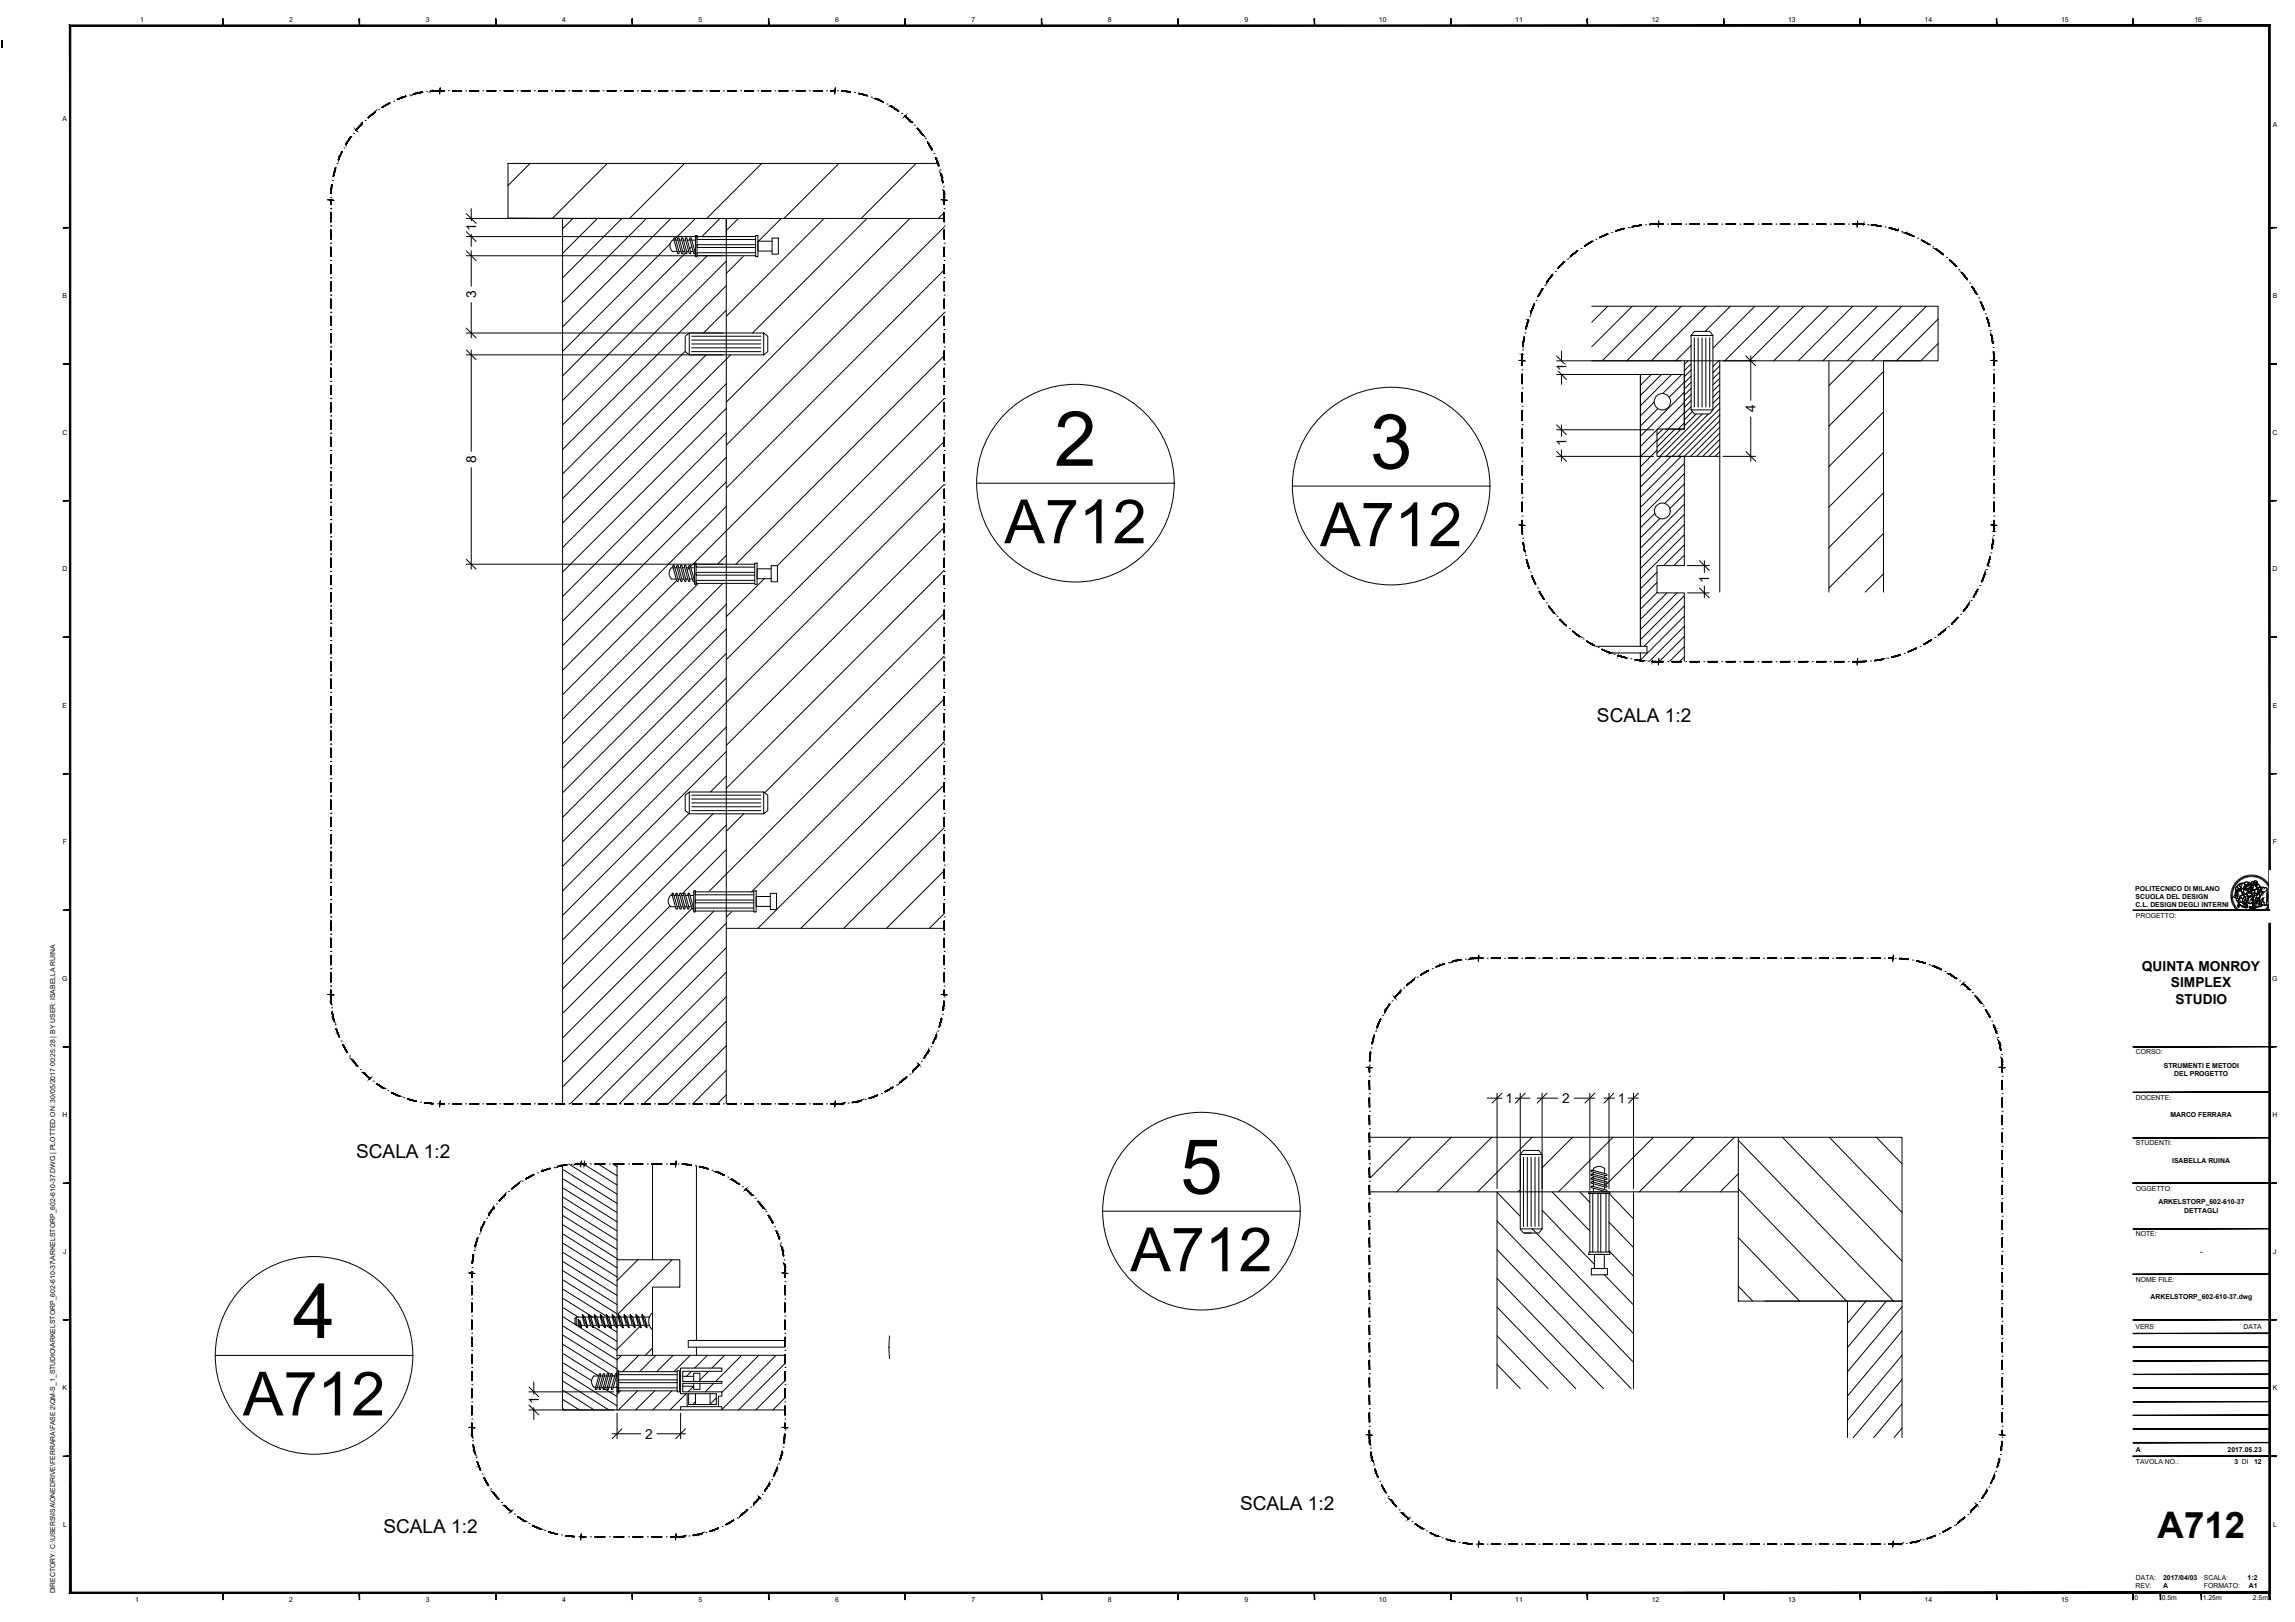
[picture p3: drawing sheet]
<svg xmlns="http://www.w3.org/2000/svg" width="841mm" height="594mm" viewBox="0 0 841 594" stroke-linecap="round" stroke-linejoin="round" font-family="sans-serif">
<defs><g id="words">
<g font-size="27.9">
<text x="386.3" y="170.6">2</text>
<text x="502" y="171.7">3</text>
<text x="432.5" y="437.2">5</text>
<text x="107.3" y="490.1">4</text>
</g>
<g font-size="22.4">
<text x="368" y="199">A712</text>
<text x="483.7" y="200">A712</text>
<text x="414.2" y="465.6">A712</text>
<text x="89" y="518.4">A712</text>
</g>
<text font-size="13.4" x="790.7" y="563.2">A712</text>
<g font-size="7">
<text x="585.2" y="264.4">SCALA 1:2</text>
<text x="130.5" y="424.2">SCALA 1:2</text>
<text x="454.5" y="553.2">SCALA 1:2</text>
<text x="140.5" y="561.5">SCALA 1:2</text>
</g>
<g font-size="5">
<text x="174.5" y="84.5" transform="rotate(-90 174.5 84.5)">1</text>
<text x="174.5" y="109.2" transform="rotate(-90 174.5 109.2)">3</text>
<text x="574" y="135.9" transform="rotate(-90 574 135.9)">1</text>
<text x="643.4" y="151" transform="rotate(-90 643.4 151)">4</text>
<text x="574" y="163.5" transform="rotate(-90 574 163.5)">1</text>
<text x="174.5" y="169.7" transform="rotate(-90 174.5 169.7)">8</text>
<text x="626.4" y="213.4" transform="rotate(-90 626.4 213.4)">1</text>
<text x="784.9" y="355.5">QUINTA MONROY</text>
<text x="795.6" y="361.6">SIMPLEX</text>
<text x="797.2" y="367.6">STUDIO</text>
<text x="551.7" y="404">1</text>
<text x="572.5" y="404">2</text>
<text x="592.9" y="404">1</text>
<text x="197.4" y="514.3" transform="rotate(-90 197.4 514.3)">1</text>
<text x="236.4" y="526.9">2</text>
</g>
<g font-size="2.5">
<text x="51.3" y="8.2">1</text>
<text x="106" y="8.2">2</text>
<text x="156" y="8.2">3</text>
<text x="206" y="8.2">4</text>
<text x="256" y="8.2">5</text>
<text x="306" y="8.2">6</text>
<text x="356" y="8.2">7</text>
<text x="406" y="8.2">8</text>
<text x="456" y="8.2">9</text>
<text x="505.3" y="8.2">10</text>
<text x="555.3" y="8.2">11</text>
<text x="605.3" y="8.2">12</text>
<text x="655.3" y="8.2">13</text>
<text x="705.3" y="8.2">14</text>
<text x="755.3" y="8.2">15</text>
<text x="804.2" y="8.2">16</text>
<text x="23" y="44.3">A</text>
<text x="832.8" y="46.6">A</text>
<text x="23" y="109.3">B</text>
<text x="832.8" y="109.3">B</text>
<text x="22.9" y="159.3">C</text>
<text x="832.8" y="159.3">C</text>
<text x="22.9" y="209.3">D</text>
<text x="832.8" y="209.3">D</text>
<text x="23" y="259.3">E</text>
<text x="832.8" y="259.3">E</text>
<text x="23" y="309.3">F</text>
<text x="832.9" y="309.3">F</text>
<text x="782.5" y="326.3">POLITECNICO DI MILANO</text>
<text x="782.6" y="329.3">SCUOLA DEL DESIGN</text>
<text x="782.6" y="332.4">C.L. DESIGN DEGLI INTERNI</text>
<text x="782.7" y="336.2">PROGETTO:</text>
<text x="22.8" y="359.3">G</text>
<text x="832.7" y="359.3">G</text>
<text x="782.7" y="386.2">CORSO:</text>
<text x="793" y="391.1">STRUMENTI E METODI</text>
<text x="796.7" y="394.1">DEL PROGETTO</text>
<text x="782.7" y="402.8">DOCENTE:</text>
<text x="22.9" y="409.3">H</text>
<text x="795.4" y="409.3">MARCO FERRARA</text>
<text x="832.8" y="409.3">H</text>
<text x="782.7" y="419.5">STUDENTI:</text>
<text x="796" y="425.9">ISABELLA RUINA</text>
<text x="782.7" y="436.2">OGGETTO:</text>
<text x="791" y="441.1">ARKELSTORP_602-610-37</text>
<text x="800.4" y="444.1">DETTAGLI</text>
<text x="782.7" y="452.8">NOTE:</text>
<text x="23.2" y="459.3">J</text>
<text x="806.2" y="459.3">-</text>
<text x="833.1" y="459.3">J</text>
<text x="782.7" y="469.5">NOME FILE:</text>
<text x="788.1" y="475.7">ARKELSTORP_602-610-37.dwg</text>
<text x="782.6" y="486.8">VERS</text>
<text x="822.2" y="486.8">DATA</text>
<text x="23" y="509.3">K</text>
<text x="832.8" y="509.3">K</text>
<text x="782.7" y="531.8">A</text>
<text x="816.3" y="531.8">2017.05.23</text>
<text x="782.7" y="536.3">TAVOLA NO.:</text>
<text x="818.9" y="536.3">3 DI</text>
<text x="826" y="536.3">12</text>
<text x="23.1" y="559.3">L</text>
<text x="833" y="559.3">L</text>
<text x="782.6" y="581.7">REV:</text>
<text x="782.7" y="578.8">DATA:</text>
<text x="792.7" y="581.8">A</text>
<text x="792.7" y="578.7">2017/04/03</text>
<text x="807.6" y="578.8">SCALA:</text>
<text x="807.6" y="581.8">FORMATO:</text>
<text x="823.6" y="578.7">1:2</text>
<text x="824.1" y="581.8">A1</text>
<text x="20.2" y="583.6" transform="rotate(-90 20.2 583.6)">DIRECTORY: C:\USERS\ISA\ONEDRIVE\FERRARA\FASE 2\QM-S_1_STUDIO\ARKELSTORP_602-610-37\ARKELSTORP_602-610-37.DWG | PLOTTED ON: 30/05/2017 00:25:28 | BY USER: ISABELLA RUINA</text>
<text x="49.5" y="586.8">1</text>
<text x="106" y="586.8">2</text>
<text x="156" y="586.8">3</text>
<text x="206" y="586.8">4</text>
<text x="256" y="586.8">5</text>
<text x="306" y="586.8">6</text>
<text x="356" y="586.8">7</text>
<text x="406" y="586.8">8</text>
<text x="456" y="586.8">9</text>
<text x="505.3" y="586.8">10</text>
<text x="555.3" y="586.8">11</text>
<text x="605.3" y="586.8">12</text>
<text x="655.3" y="586.8">13</text>
<text x="705.3" y="586.8">14</text>
<text x="755.3" y="586.8">15</text>
<text x="782.2" y="585.9">0</text>
<text x="792.2" y="585.9">0.5m</text>
<text x="807.2" y="585.9">1.25m</text>
<text x="825.6" y="585.9">2.5m</text>
</g>
</g></defs>
<!-- layer: ALTRE LINEE -->
<g fill="none" stroke="#000" stroke-width=".37">
<path d="M194.3 59.9l-8.1 8.1M222.6 59.9l-20.1 20M250.8 59.9l-20.1 20.1M279.1 59.9l-20.1 20.1M307.4 59.9l-20.1 20.1M335.7 59.9l-20.1 20.1M172.7 76.4v4.5M210 80l-3.8 3.8M219 80l-12.8 12.8M228 80l-21.8 21.8M236.9 80l-30.7 30.8M245.9 80l-39.7 39.7"/>
<path d="M346 77.9l-2.2 2.1M170.9 86.7h94.1M170.9 80h94.1M170.9 93.7h94.1M172.7 85.8v4.5M172.7 91.9v12.9M245.6 89.3l-39.4 39.4M251.1 92.7l-44.9 45M251.8 92.1h-.1M253.5 90.3l-.7 .8M254.9 80l-7.4 7.4M259.2 93.7l-53 53"/>
<path d="M263.8 80l-6.3 6.3M266.2 95.6l-60 60.1M270.6 80l-4.4 4.4M272.4 93.9l-6.2 6.2M286.3 80l-8.3 8.3M302 80l-35.8 35.9M317.7 80l-41.9 42M333.4 80l-67.2 67.3M346 83.2l-79.8 79.8M346 98.9l-79.8 79.8M172.7 110.8v13M266.2 104.6l-60 60"/>
<path d="M266.2 113.6l-8.4 8.4M346 114.6l-92.9 92.9M589.2 112.2l-5.9 5.8M598.2 112.2l-14.9 14.8M607.2 112.2l-20 20M616.1 112.2l-20 20M625.1 112.2l-20 20M634.1 112.2l-9.2 9.2M643.1 112.2l-15.4 15.3M652.1 112.2l-20 20M661 112.2l-20 20M670 112.2l-20 20"/>
<path d="M679 112.2l-20 20M688 112.2l-20 20M697 112.2l-20 20M705.9 112.2l-20 20M710.2 116.9l-15.3 15.3M170.9 122h94.1M170.9 130h94.1M172.7 128.2v37.1M251.1 128.7l-44.9 44.9M258.8 130l-52.6 52.6M267.8 130l-61.6 61.6M346 130.3l-76.3 76.3"/>
<path d="M570.4 132.2h45.6M570.4 137.2h45.6M572.2 128.6v3.6M572.2 137.1v3.7M601.1 137.2v99.5M601.4 137.2l-.3 .2M605.1 137.2l-4 3.9M608.9 137.2l-7.8 7.7M612.6 137.2l-11.5 11.4M616.3 137.2l-7 7M617.2 140l-5.5 5.5M618.6 132.2l-1.4 1.3"/>
<path d="M619.7 137.8l-2.5 2.5M619.7 135.5l-2.5 2.5M619.7 133.3l-2.5 2.5M619.7 126.5l-5.6 5.7M629.8 132.2l-2.1 2.1M630.2 138.5l-2.5 2.5M630.2 136.2l-2.5 2.5M630.2 134l-2.5 2.5M631.4 132.2h12M641.6 130.4v16.2M679.3 132.2l-9.1 9.1M690.2 136.1l-20 20"/>
<path d="M710.2 125.8l-6.3 6.4M266.2 140.6l-60 60M266.2 149.5l-60 60M266.2 158.5l-60 60M346 146l-61.2 61.2M570.4 157.4h35.6M572.2 155.6v4.2M606.2 147.3l-5.1 5M607.2 157.4l-6.1 6.1M607.5 149.7l-6.4 6.4M609.3 157.2l-2.1 2M610.2 157.2h7"/>
<path d="M611.6 157.2l-4.4 4.3M613.8 157.2l-6.6 6.5M616 157.2l-8.8 8.8M617.2 143.7l-16.1 16.1M617.2 147.4l-9.7 9.8M617.2 151.1l-6 6.1M617.2 154.9l-2.3 2.3M619.7 149l-2.5 2.5M619.7 146.7l-2.5 2.5M619.7 144.5l-2.5 2.5M619.7 142.3l-2.5 2.4M619.7 140l-2.5 2.5"/>
<path d="M620.2 150.7l-3 3M621.6 151.6l-4.4 4.4M623.8 151.6l-15.5 15.5M626.1 151.6l-15.6 15.5M630.2 158.7l-8.4 8.4M630.2 156.4l-10.7 10.7M630.2 154.2l-12.9 12.9M630.2 152l-15.2 15.1M630.2 149.7l-17.4 17.4M630.2 147.5l-2.5 2.5M630.2 145.2l-2.5 2.5M630.2 143l-2.5 2.5"/>
<path d="M630.2 140.7l-2.5 2.5M641.6 152.7v16.3M690.2 150.9l-20 20M172.7 171.3v37.1M266.2 167.5l-60 60M266.2 176.5l-60 60M346 177.5l-139.8 139.8M346 161.7l-79.8 79.9M570.4 167.1h35.6M572.2 164.7v4.3M607.2 161.1l-6.1 6.1M607.2 164.9l-6.1 6.1"/>
<path d="M608.7 167.1l-7.6 7.6M610.2 167.1h7M612.4 167.1l-11.3 11.3M616.1 167.1l-15 15M617.2 169.8l-16.1 16.1M617.2 173.5l-16.1 16.1M617.2 177.2l-7.1 7.2M630.2 165.4l-1.7 1.7M630.2 163.2l-4 3.9M630.2 160.9l-6.2 6.2M631.4 167.1h12M690.2 165.7l-20 20"/>
<path d="M266.2 185.5l-60 60M346 193.2l-79.8 79.8M606.4 188l-5.3 5.3M608.3 189.9l-7.2 7.1M617.2 181l-5.3 5.3M617.2 184.7l-16.1 16.1M617.2 188.4l-16.1 16.1M617.2 192.1l-16.1 16.1M617.2 195.9l-16.1 16.1M617.2 199.6l-7.5 7.6M690.2 180.5l-20 20M690.2 195.4l-20 20"/>
<path d="M170.9 206.6h94.1M248 212.6l-41.8 41.8M252.6 208l-.8 .8M255.9 213.7l-49.7 49.7M264.9 213.7l-58.7 58.7M266.2 203.4l-3 3M280.1 212l-13.9 13.9M346 208.9l-79.8 79.8M607.2 209.6l-6.1 6.1M607.2 213.3l-6.1 6.1M607.2 217.1l-6.1 6M610.8 217.2l-9.7 9.7"/>
<path d="M614.6 217.2l-13.5 13.4M617.2 203.3l-3.8 3.9M617.2 207l-.1 .2M617.2 218.2l-16.1 16.1M618.3 207.2h8.1M618.4 217.2h8M624.6 205.4v4.3M624.6 214.6v4.4M690.2 210.2l-6.7 6.7M266.2 221.4l-60 60M266.2 230.4l-60 60M266.2 239.3l-60 60"/>
<path d="M346 224.6l-65.8 65.8M584.7 236.7h16.4M601.1 236.7h2.5v2.5h-13.4M617.2 222l-14.7 14.7M617.2 225.7l-16.1 16.1M617.2 229.4l-12.7 12.8M617.2 233.1l-9 9.1M617.2 236.9l-5.3 5.3M266.2 248.3l-60 60M346 240.3l-86.1 86.1M346 256l-70.6 70.7M617.2 240.6l-1.5 1.6"/>
<path d="M266.2 266.3l-60 60M266.2 275.3l-60 60M346 271.8l-68.3 68.2M252.5 298l-46.3 46.3M261.3 298.1l-55.1 55.1M266.2 284.2l-5.9 5.9M272.5 298.1l-6.3 6.3M346 287.5l-52.5 52.5M266.2 302.2l-60 60M266.2 311.2l-16.5 16.4M346 303.2l-36.8 36.8M346 318.9l-21.1 21.1"/>
<path d="M245.5 331.8l-39.3 39.4M253.6 332.8l-47.4 47.4M261.6 333.7l-55.4 55.4M266.2 338.1l-60 60M268.1 333.9l-1.9 2M346 334.6l-5.4 5.4M266.2 347.1l-57.2 57.2M266.2 356.1l-48.3 48.2M266.2 365.1l-39.3 39.2M266.2 374.1l-30.3 30.2M266.2 383l-21.3 21.3M266.2 392l-12.3 12.3"/>
<path d="M266.2 401l-3.4 3.3M502.2 416.5l-.1 .1M517 416.5l-14.9 14.9M531.8 416.5l-20 20M545 402.2h5.4M546.6 416.5l-20 20M548.6 400.4v34.9M555.3 402.2h5.4M557.1 400.4v34.9M561.5 416.5l-20 20M563.3 402.2h7.6M565.1 400.4v34.9"/>
<path d="M576.3 416.5l-11.2 11.2M576.9 402.2h7.5M582.6 400.4v35.5M587.8 402.2h3.9M589.6 400.4v34.9M591.1 416.5l-20 20M596.6 402.2h3.8M598.6 400.4v34.9M605.9 416.5l-17.6 17.7M620.7 416.5l-20 20M635.6 416.5l-20 20M637 417.6l56.9 58.9"/>
<path d="M653.2 416.5l43.8 45.4M670.4 416.5l26.6 27.6M687.6 416.5l9.4 9.8M206.1 438.4l20 12.5M206.1 435l20 12.5M206.1 431.6l20 12.5M206.1 428.3l20 12.5M208.4 426.3l17.7 11.1M213.8 426.3l12.3 7.7M219.2 426.3l6.9 4.4M224.6 426.3l1.5 1M239.1 426.3v35.1"/>
<path d="M255.2 427v64M548.6 436.7l8.5 8.8M557.1 435.7l-.8 .8M568.8 436.5l13.8 14.4M578.9 436.5l3.7 3.9M589.6 437.1l9 9.3M637 429.9l-6.6 6.6M637 435.4l39.7 41.1M206.1 458.6l20 12.5M206.1 455.2l20 12.5M206.1 451.9l20 12.5M206.1 448.5l20 12.5"/>
<path d="M206.1 445.1l20 12.5M206.1 441.7l20 12.5M548.6 447.2l50 51.8M548.6 457.7l49.1 50.9M561.6 450.1l37 38.4M565.1 443.3l19.2 19.8M589.6 447.6l9 9.3M589.6 458.1l9 9.3M637 453.3l22.5 23.2M206.1 478.8l5.8 3.6M206.1 475.4l11.2 7M206.1 472.1l16.1 10"/>
<path d="M206.1 468.7l20 12.5M206.1 465.3l20 12.5M206.1 462l20 12.5M233.8 461.4l-7.7 7.6M246.3 461.4l-19.9 19.9M249.1 471.2l-.2 .2M548.6 468.2l39 40.4M548.6 478.7l28.8 29.9M587.9 466.9l10.7 11.1M637 471.1l5.3 5.4M646.7 476.5h50.3M683.8 476.5l-6.8 8.2"/>
<path d="M691.3 476.5l-14.3 17.1M697 478.6l-20 23.8M206.1 499l10.7 6.7M206.1 495.7l13.3 8.3M206.1 492.3l17.7 11.1M206.1 488.9l20 12.5M206.1 485.5l20 12.5M206.1 482.2l4.9 3M211.2 485.4l14.9 9.3M217.4 485.8l8.7 5.5M222.1 485.4l4 2.5M227.8 496.4l-1.7 1.7"/>
<path d="M234.1 496.4l-6 6M234.4 485.9l-8.3 8.3M234.9 485.4h.1M238 482.3l-.1 .1M239.1 493.8l-2.6 2.6M240.4 496.4l-6 6M246.7 496.4l-6 6M252.9 496.4l-5.9 6M255.2 493.4v3M259.2 496.4l-4.6 4.7M265.5 496.4l-4.6 4.7M271.8 496.4l-9.6 9.6"/>
<path d="M278.1 496.4l-13.6 13.6M284.4 496.4l-19.9 19.9M287.6 499.4l-16.9 17M287.6 491h-35.4v2.4h35.4M548.6 489.2l18.7 19.4M548.6 499.8l8.5 8.8M697 496.4l-20 23.8M697 487.5l-20 23.8M193.8 509.8h31.1M193.8 516.4h31.1M195.6 506.2v4.4M195.6 515.6v4.4"/>
<path d="M206.1 515.9l.9 .5M206.1 512.5l6.3 3.9M206.1 509.1l11.7 7.3M206.1 505.8l17.1 10.6M206.1 502.4l20 12.5M220.7 508.1l.3 .2M221.6 508.7l4.5 2.8M224.4 503.7l.4 .3M226 508.1l.1 .1M226.1 517.6v9.3M227.4 509.4l-1.3 1.3M233.7 509.4l-7 7"/>
<path d="M239.9 509.4l-7 7M246.2 509.4l-7 7M249.4 517.6v9.3M251.5 510.5l-6 5.9M253.4 502.3l-1.9 1.8M254.2 507.7l-2.1 2.1M254.9 513.3l-1.1 1.1M259.7 502.3l-3.2 3.1M261.6 506.7l-3.2 3.1M262.5 512l-2.3 2.3M287.6 505.7l-10.6 10.7M287.6 512l-4.4 4.4"/>
<path d="M697 514.2l-10.4 12.3M697 505.3l-17.8 21.2M224.3 525.1h10.5M240.8 525.1h10.4M697 523.1l-2.9 3.4"/>
</g>
<!-- layer: linee sezionate -->
<g fill="none" stroke="#000" stroke-width=".37">
<path d="M343.7 59.9h-157.5v20l20 .1M206.2 80v324.3M206.2 80h139.8M266.2 86.6v-6.6v324.3M583.3 112.2h126.9v20h-20v84.7M583.3 132.2h33.9M630.2 132.2h-13v25M630.2 132.2v84.7M630.2 132.2h73.4M670.2 132.2v84.7M617.2 167.1h13M601.1 236.7v-99.5h16.1v20h-10v9.9h10v40.1h-10v10h10v25"/>
<path d="M601.1 239.2v3M266.2 340h79.8M501.8 416.5h135.2M637 416.5h60v60h-60zM206.1 426.9v89.5h20M226.1 426.3v35.1h23v10h-10v25h-13M501.8 436.5h135.2M548.6 436.5v72.1M598.6 436.5v72.1M226.1 461.4v55M677 476.5v50M697 476.5v50"/>
<path d="M239.1 496.4h48.5M226.1 516.4h61.5"/>
</g>
<!-- layer: viti -->
<g fill="none" stroke="#000" stroke-width=".37">
<path d="M246.9 87.1h.5l1.5 5.8h-.5zM247 88a1.49 1.49 0 0 0-1.5 1.6l.2 1.3 .7 1.2h1.8M247.6 88h.8M248.3 87.1h.5l1.5 5.8h-.5zM248.8 92.1h.8M249.1 88h.7M249.7 87.1h.5l1.5 5.8h-.5zM250.2 92.1h.8M250.5 88h.8M251.2 87.1h.5l1.4 5.8h-.5zM251.6 92.1h.8M251.9 88h1"/>
<path d="M252.8 87.1h.5l1.4 5.8h-.5zM253 92.1h1M253.5 88h1.4M254.6 92.1h.3M254.9 86.3h.5v7.7h-.5zM276.9 86.3h.9v7.7h-.9zM276.9 86.6h-21.5v1.1h21.5M276.9 89.6h-21.5v1h21.5M276.9 92.6h-21.5v1.1h21.5M282.9 87.2h2.3v5.9h-2.3zM282.9 88.3h-5.1v3.7h5.1M252.6 122l-1.5 1.2v5.6l1.5 1.2"/>
<path d="M253.4 128.8h25.4M253.5 123.2h25.3M253.5 124.6h25.3M253.5 126h25.3M253.5 127.4h25.3M279.9 122v8l1.5-1.2v-5.6l-1.5-1.2h-27.3v8h27.3M619.7 122.9v27.2l1.2 1.5h5.6l1.2-1.5h-8M619.7 122.9l1.2-1.5h5.6l1.2 1.5M619.7 122.9h8M620.9 123.8v25.3M622.3 123.8v25.3M623.7 123.8v25.3"/>
<path d="M625.1 123.8v25.3M626.5 123.7v25.4M627.7 122.9v27.2M246.6 207.1h.5l1.5 5.8h-.5zM246.7 208a1.47 1.47 0 0 0-1.5 1.5l.1 1.4 .8 1.2h1.7M247.3 208h.8M248 207.1h.5l1.5 5.8h-.5zM248.5 212.1h.7M248.7 208h.8M249.4 207.1h.5l1.5 5.8h-.5zM249.9 212.1h.8M250.1 208h.8"/>
<path d="M250.8 207.1h.5l1.5 5.8h-.5zM251.3 212.1h.8M251.6 208h.9M252.5 207.1h.4l1.5 5.8h-.5zM252.7 212.1h1M253.2 208h1.3M254.3 212.1h.2M254.5 206.3h.6v7.7h-.6zM276.6 206.3h.8v7.7h-.8zM276.6 206.6h-21.5v1.1h21.5M276.6 209.6h-21.5v1h21.5M276.6 212.6h-21.5v1.1h21.5"/>
<path d="M282.6 207.2h2.3v5.9h-2.3zM282.6 208.3h-5.2v3.7h5.2M252.6 290.1l-1.5 1.1v5.7l1.5 1.2M253.4 296.9h25.4M253.5 291.2h25.3M253.5 292.7h25.3M253.5 294.1h25.3M253.5 295.5h25.3M279.9 290.1v8l1.5-1.2v-5.7l-1.5-1.1h-27.3v8h27.3M246.3 327.1h.5l1.4 5.8h-.5zM246.4 328a1.49 1.49 0 0 0-1.5 1.6l.1 1.3 .7 1.2h1.8M247 328h.8"/>
<path d="M247.7 327.1h.5l1.4 5.8h-.5zM248.1 332.1h.8M248.4 328h.8M249.1 327.1h.5l1.5 5.8h-.5zM249.6 332.1h.7M249.8 328h.8M250.5 327.1h.5l1.5 5.8h-.5zM251 332.1h.8M251.2 328h1M252.1 327.1h.5l1.5 5.8h-.5zM252.4 332.1h1M252.9 328h1.3"/>
<path d="M254 332.1h.2M254.2 326.3h.6v7.7h-.6zM276.2 326.3h.9v7.7h-.9zM276.2 326.7h-21.4v1h21.4M276.2 329.7h-21.4v1h21.4M276.2 332.6h-21.4v1.1h21.4M282.3 327.2h2.3v5.9h-2.3zM282.3 328.4h-5.2v3.6h5.2M557.1 422.8v27.3h8v-27.3l-1.2-1.4h-5.6l-1.2 1.4h8M558.3 423.9v25.4M559.7 423.9v25.3M561.1 423.9v25.3"/>
<path d="M562.5 423.9v25.3M563.9 423.9v25.3M582.2 436.5h7.8v.6h-7.8zM583.1 434.5l5.8 1.4v.5l-5.8-1.4zM583.1 432.9l5.8 1.4v.5l-5.8-1.4zM583.1 431.4l5.8 1.5v.5l-5.8-1.5zM583.1 430l5.8 1.5v.5l-5.8-1.5zM583.1 428.6l5.8 1.5v.5l-5.8-1.5zM583.9 428.1v.6M583.9 429.3v.8M583.9 430.7v.8M583.9 432.1v.9"/>
<path d="M583.9 433.6v1M583.9 435.2v1.3M583.9 428.1a2.85 2.85 0 0 1 4.2 0M588 428.1v1.7M588 430.5v.7M588 431.9v.8M588 433.3v.8M588 434.7v1M588 436.3v.2M557.1 450.1l1.2 1.5h5.6l1.2-1.5M558.6 451.6h2.5M582.2 458.6h7.8v.8h-7.8z"/>
<path d="M582.6 458.6v-21.5h1.1v21.5M585.6 458.6v-21.5h1v21.5M588.5 458.6v-21.5h1.1v21.5M583.1 464.6h6v2.3h-6zM584.3 464.6v-5.2h3.6v5.2M211.3 482.5v2.7M211.9 483.2l.7 .7 .4 2.4-1.1-3.1 .1 1.9 1 1.2M213.5 481.5l.9 .9 .8 3.9-1.7-4.8 .8 3.9 .9 .9M215.2 485.4h1.2M215.6 481.5l1 .9 .8 3.9-1.8-4.8 .8 3.9 1 .9M217.4 485.4h1.2M217.8 481.5l1 .9 .8 3.9-1.8-4.8 .8 3.9 1 .9"/>
<path d="M219.6 485.4h1.2M220 481.5l1 .9 .8 3.9-1.8-4.8 .8 3.9 1 .9M221.8 485.4h1.2M222.2 481.5l.9 .9 .8 3.9-1.7-4.8 .8 3.9 .9 .9M223.9 485.4h1.3M224.4 481.5l.9 .9 .8 3.9-1.7-4.8 .8 3.9 .9 .9M226.1 485.4h1.3M226.6 481.5l.9 .9 .8 3.9-1.7-4.8 .8 3.9 .9 .9M228.3 485.4h1.2M228.7 481.5l1 .9 .8 3.9-1.8-4.8 .8 3.9 1 .9M230.5 485.4h1.2M230.9 481.5l1 .9 .8 3.9-1.8-4.8 .8 3.9 1 .9"/>
<path d="M232.7 485.4h1.2M233.1 481.5l1 .9 .8 3.9-1.8-4.8 .8 3.9 1 .9M234.9 485.4h1.2M235.3 481.5l.9 .9 .8 3.9-1.7-4.8 .8 3.9 .9 .9M235.3 482.4h-23.9l-.6 .4-.1 2 .3 .4 3.3 .2M236.2 482.4h1.8M237 485.4h1M238.7 481.1h.4v5.6a2.36 2.36 0 0 1-1.3-2l.2-2.3zM219.6 503.1h.5v.5l-1.4 5.3h-.5zM221.1 503.1h.5v.5l-1.5 5.3h-.5zM222.5 503.1h.5v.5l-1.5 5.3h-.5zM223.9 503.1h.5v.5l-1.5 5.3h-.5z"/>
<path d="M225.5 503.1h.5v.5l-1.5 5.3h-.5zM226.1 502h.6v7.8h-.6zM226.1 504h-8.4a2.85 2.85 0 0 0 0 4.1h8.4M248.2 502h.8v7.8h-.8zM248.2 508.3h-21.5v1.1h21.5M248.2 505.4h-21.5v1h21.5M248.2 502.4h-21.5v1.1h21.5M249.4 504.1h-.4v3.6h.4M249.4 516.4v-1.2h15.1v1.2M250.2 507.7h4M250.2 504.1h4M251.8 515.2v-4.7h-2.4v-9.4h15.1v1.2h-14.3v3.7h14.3v.7h-14.3v3.1h14.3v1.6h-1.2v3.8"/>
<path d="M252.4 510.5h10.1v3.9h-10.1zM254.2 506v-3h2.3v3M254.9 510.5v3.9M256.5 506.7v2.2h-2.3v-2.2M260.2 510.5v3.9"/>
<circle cx="609.2" cy="147.2" r="3"/>
<circle cx="609.2" cy="187.1" r="2.89"/>
</g>
<!-- layer: G-ANNO-GEOMETRY -->
<path d="M266.2 289.8v.3M266.2 298.1v.2M239.1 471.4v25" fill="none" stroke="#000" stroke-width=".37"/>
<!-- layer: CONTRONO SEZIONI -->
<g fill="#000" stroke="#000" stroke-width=".37">
<path d="M276.9 550l-.7 .7z"/>
<path d="M140 39.4l.6-.4zM140 39.4l.6-.5zM140 39.3l.6-.4zM140 39.3l.6-.4z"/>
<path d="M140.7 39l.8-.6zM140.7 39l.8-.6zM140.6 39l.9-.6zM140.6 38.9l.9-.5z"/>
<path d="M141.5 38.5l.9-.6zM141.5 38.5l.9-.6zM141.5 38.4l.9-.5zM141.5 38.4l.9-.5z"/>
<path d="M142.4 38l.5-.3zM142.4 38l.4-.4zM142.4 37.9l.4-.3zM142.4 37.9l.4-.3z"/>
<path d="M145.7 36.5l.4-.3zM145.7 36.5l.4-.4zM145.6 36.4l.5-.3zM145.6 36.3l.5-.2z"/>
<path d="M146.2 36.3l.9-.5zM146.2 36.3l.9-.5zM146.1 36.2l1-.4zM146.1 36.1l1-.3z"/>
<path d="M147.1 35.9l1-.4zM147.1 35.9l.9-.5zM147.1 35.8l.9-.4zM147.1 35.7l.9-.3z"/>
<path d="M148.1 35.6l.6-.3zM148.1 35.6l.6-.4zM148.1 35.5l.6-.3zM148 35.4l.7-.2z"/>
<path d="M151.7 34.5l.3-.2zM151.7 34.5l.3-.3zM151.6 34.4l.4-.2zM151.6 34.3l.4-.1z"/>
<path d="M152 34.4l1-.3zM152 34.4l1-.4zM152 34.3l1-.3zM152 34.2l1-.2z"/>
<path d="M153 34.2l1-.2zM153 34.2l1-.4zM153 34.1l1-.3zM153 34l1-.2z"/>
<path d="M154 34l.9-.2zM154 34l.9-.3zM154 33.9l.9-.2zM154 33.8l.9-.1z"/>
<path d="M157.9 33.5l.2-.1zM158.1 33.3l-.2 .2zM157.9 33.4l.2-.1zM157.9 33.3h.2z"/>
<path d="M158.1 33.5l1-.2zM158.1 33.5l1-.3zM158.1 33.4l1-.2zM158.1 33.3l1-.1z"/>
<path d="M159.1 33.4l1.1-.1zM159.1 33.4l1.1-.2zM159.1 33.3l1.1-.1zM159.1 33.2h1.1z"/>
<path d="M161.2 33.2h1.6zM161.2 33.2h1.6zM161.2 33.3l1.6-.1zM161.2 33.3l1.6-.1z"/>
<path d="M160.2 33.4l1-.1zM160.2 33.4l1-.2zM160.2 33.3l1-.1zM160.2 33.2h1z"/>
<path d="M165.9 33.2h3.2zM165.9 33.2h3.2zM165.9 33.3l3.2-.1zM165.9 33.3l3.2-.1z"/>
<path d="M172.2 33.2h3.2zM172.2 33.2h3.2zM172.2 33.3l3.2-.1zM172.2 33.3l3.2-.1z"/>
<path d="M178.5 33.2h3.2zM178.5 33.2h3.2zM178.5 33.3l3.2-.1zM178.5 33.3l3.2-.1z"/>
<path d="M184.7 33.2h3.3zM184.7 33.2h3.3zM184.7 33.3l3.3-.1zM184.7 33.3l3.3-.1z"/>
<path d="M191 33.2h3.3zM191 33.2h3.3zM191 33.3l3.3-.1zM191 33.3l3.3-.1z"/>
<path d="M197.3 33.2h3.3zM197.3 33.2h3.3zM197.3 33.3l3.3-.1zM197.3 33.3l3.3-.1z"/>
<path d="M203.6 33.2h3.3zM203.6 33.2h3.3zM203.6 33.3l3.3-.1zM203.6 33.3l3.3-.1z"/>
<path d="M209.9 33.2h3.3zM209.9 33.2h3.3zM209.9 33.3l3.3-.1zM209.9 33.3l3.3-.1z"/>
<path d="M216.2 33.2h3.3zM216.2 33.2h3.3zM216.2 33.3l3.3-.1zM216.2 33.3l3.3-.1z"/>
<path d="M222.5 33.2h3.3zM222.5 33.2h3.3zM222.5 33.3l3.3-.1zM222.5 33.3l3.3-.1z"/>
<path d="M228.8 33.2h3.3zM228.8 33.2h3.3zM228.8 33.3l3.3-.1zM228.8 33.3l3.3-.1z"/>
<path d="M235.1 33.2h3.3zM235.1 33.2h3.3zM235.1 33.3l3.3-.1zM235.1 33.3l3.3-.1z"/>
<path d="M241.4 33.2h3.3zM241.4 33.2h3.3zM241.4 33.3l3.3-.1zM241.4 33.3l3.3-.1z"/>
<path d="M247.7 33.2h3.3zM247.7 33.2h3.3zM247.7 33.3l3.3-.1zM247.7 33.3l3.3-.1z"/>
<path d="M254 33.2h3.3zM254 33.2h3.3zM254 33.3l3.3-.1zM254 33.3l3.3-.1z"/>
<path d="M260.3 33.2h3.3zM260.3 33.2h3.3zM260.3 33.3l3.3-.1zM260.3 33.3l3.3-.1z"/>
<path d="M266.6 33.2h3.3zM266.6 33.2h3.3zM266.6 33.3l3.3-.1zM266.6 33.3l3.3-.1z"/>
<path d="M272.9 33.2h3.3zM272.9 33.2h3.3zM272.9 33.3l3.3-.1zM272.9 33.3l3.3-.1z"/>
<path d="M279.2 33.2h3.3zM279.2 33.2h3.3zM279.2 33.3l3.3-.1zM279.2 33.3l3.3-.1z"/>
<path d="M285.5 33.2h3.3zM285.5 33.2h3.3zM285.5 33.3l3.3-.1zM285.5 33.3l3.3-.1z"/>
<path d="M291.8 33.2h3.2zM291.8 33.2h3.2zM291.8 33.3l3.2-.1zM291.8 33.3l3.2-.1z"/>
<path d="M298.1 33.2h3.2zM298.1 33.2h3.2zM298.1 33.3l3.2-.1zM298.1 33.3l3.2-.1z"/>
<path d="M304.4 33.2h1.6zM304.4 33.2h1.6zM304.4 33.3l1.6-.1zM304.4 33.3l1.6-.1z"/>
<path d="M308.4 33.4l.7 .1zM308.4 33.4l.7-.1zM308.4 33.3h.7zM308.4 33.2l.7 .1z"/>
<path d="M309.1 33.5h1zM309.1 33.5l1-.1zM309.1 33.4h1zM309.1 33.3l1 .1z"/>
<path d="M310.1 33.6h1zM310.1 33.6l1-.1zM310.1 33.5h1zM310.1 33.4l1 .1z"/>
<path d="M311.1 33.7h.6zM311.1 33.7l.6-.1zM311.1 33.6h.6zM311.1 33.5l.6 .1z"/>
<path d="M314.6 34.3h.6zM314.6 34.3l.6-.1zM314.6 34.2h.6zM314.7 34.1l.5 .1z"/>
<path d="M315.2 34.4l1 .2zM315.2 34.4l1 .1zM315.2 34.3l1 .2zM315.2 34.2l1 .3z"/>
<path d="M316.2 34.7l1 .2zM316.2 34.7l1 .1zM316.2 34.6l1 .2zM316.2 34.5l1 .3z"/>
<path d="M317.2 34.9l.6 .2zM317.2 34.9l.7 .1zM317.2 34.9l.7 .1zM317.2 34.8l.7 .2z"/>
<path d="M320.7 36.1l.4 .1zM320.7 36.1h.4zM320.7 36.1h.4zM320.7 36l.4 .1z"/>
<path d="M321 36.3l1 .3zM321 36.3l1 .2zM321.1 36.2l.9 .3zM321.1 36.1l.9 .4z"/>
<path d="M322 36.7l1 .3zM322 36.7l1 .3zM322 36.6l1 .4zM322 36.5l1 .5z"/>
<path d="M322.9 37.1l.8 .3zM322.9 37.1l.9 .2zM323 37l.8 .3zM323 37l.8 .3z"/>
<path d="M326.4 38.9l.2 .1zM326.4 38.9h.2zM326.4 38.9h.2zM326.5 38.8l.1 .1z"/>
<path d="M326.5 39l1 .5zM326.5 39l1 .4zM326.6 39l.9 .4zM326.6 38.9l.9 .5z"/>
<path d="M124.1 58.2v.4zM124.1 58.2v.4zM124.1 58.2v.4zM124.1 58.2l-.1 .3z"/>
<path d="M124.6 57.2l-.4 1zM124.5 57.2l-.3 1zM124.5 57.2l-.3 1zM124.5 57.2l-.4 1z"/>
<path d="M125 56.3l-.4 1zM124.9 56.3l-.3 1zM124.9 56.3l-.3 1zM124.9 56.3l-.3 .9z"/>
<path d="M125.4 55.5l-.4 .8zM125.3 55.5l-.3 .8zM125.3 55.5l-.3 .8zM125.3 55.5l-.3 .8z"/>
<path d="M126.9 52.7v.2zM126.8 52.6l.1 .3zM126.8 52.6l.1 .3zM126.8 52.6v.2z"/>
<path d="M127.5 51.8l-.5 .9zM127.4 51.7l-.4 1zM127.4 51.7l-.4 1zM127.4 51.7l-.5 1z"/>
<path d="M128 50.9l-.5 .9zM127.9 50.9l-.4 .9zM127.9 50.9l-.4 .9zM127.9 50.9l-.5 .8z"/>
<path d="M128.6 50.1l-.5 .9zM128.5 50l-.4 1zM128.5 50l-.4 1zM128.5 50l-.5 .9z"/>
<path d="M131.2 46.8l-.6 .9zM131.1 46.8l-.5 .9zM131.1 46.8l-.5 .9zM131.1 46.8l-.6 .8z"/>
<path d="M131.9 46.1l-.7 .8zM131.8 46l-.6 .9zM131.8 46l-.6 .9zM131.8 46l-.7 .8z"/>
<path d="M132.6 45.3l-.7 .8zM132.5 45.3l-.6 .8zM132.5 45.3l-.6 .8zM132.5 45.3l-.7 .7z"/>
<path d="M132.7 45.2l-.1 .2zM132.6 45.2v.2zM132.6 45.2v.2z"/>
<path d="M135.6 42.5l-.6 .7zM135.5 42.5l-.5 .7zM135.5 42.5l-.5 .7zM134.8 43.1l.7-.6z"/>
<path d="M135.6 42.6l.8-.7zM136.3 41.8l-.7 .8zM135.6 42.5l.7-.7zM135.5 42.5l.8-.7z"/>
<path d="M136.4 42l.8-.7zM137.1 41.2l-.7 .8zM136.4 41.9l.7-.7zM136.3 41.8l.8-.6z"/>
<path d="M137.5 41.1l-.2 .2zM137.4 41l-.1 .3zM137.4 41l-.1 .3zM137.1 41.2l.3-.2z"/>
<path d="M327.4 39.6l.9 .5zM327.4 39.6l1 .4zM327.5 39.5l.9 .5zM327.5 39.4l.9 .6z"/>
<path d="M328.3 40.1l.9 .6zM328.3 40.1l.9 .5zM328.3 40.1l.9 .5zM328.4 40l.8 .6z"/>
<path d="M331.6 42.6l.8 .6zM331.6 42.6l.9 .5zM331.6 42.5l.9 .6zM331.7 42.5l.8 .6z"/>
<path d="M332.4 43.3l.7 .7zM332.4 43.3l.8 .5zM332.4 43.2l.8 .6zM332.5 43.1l.7 .7z"/>
<path d="M333.1 44l.8 .7zM333.1 44l.9 .6zM333.2 43.9l.8 .7zM333.2 43.8l.8 .8z"/>
<path d="M333.9 44.7h.1zM333.9 44.7h.2zM333.9 44.6l.2 .1zM333.9 44.6l.2 .1z"/>
<path d="M336.1 47l.6 .6zM336.1 47l.7 .6zM336.1 47l.7 .6zM336.1 47l.7 .6z"/>
<path d="M336.7 47.7l.7 .7zM336.7 47.7l.7 .7zM336.7 47.7l.7 .7zM336.7 47.6l.7 .8z"/>
<path d="M337.3 48.5l.7 .8zM337.3 48.5l.8 .7zM337.3 48.5l.8 .7zM337.4 48.4l.7 .8z"/>
<path d="M337.9 49.3l.3 .2zM337.9 49.3l.4 .2zM337.9 49.3l.4 .2zM338 49.3l.3 .2z"/>
<path d="M339.8 52.1l.5 .6zM339.8 52.1l.6 .5zM339.8 52.1l.6 .5zM339.9 52l.5 .6z"/>
<path d="M340.2 52.7l.6 .9zM340.2 52.7l.7 .8zM340.2 52.7l.7 .8zM340.3 52.7l.6 .8z"/>
<path d="M340.7 53.6l.6 .9zM340.7 53.6l.7 .8zM340.7 53.6l.7 .8zM340.8 53.6l.6 .8z"/>
<path d="M341.2 54.5l.3 .4zM341.2 54.5l.4 .4zM341.2 54.5l.4 .4zM341.3 54.5l.3 .4z"/>
<path d="M342.8 57.7l.3 .5zM342.8 57.7l.3 .5zM342.8 57.7l.3 .5zM342.8 57.7l.3 .5z"/>
<path d="M343 58.2l.4 .9zM343 58.2l.5 .9zM343 58.2l.5 .9zM343.1 58.2l.4 .9z"/>
<path d="M121.1 73.3l.1 1.6zM121.1 73.3l.2 1.6zM121.1 73.3l.2 1.6zM121.2 73.3l.1 1.6z"/>
<path d="M121.1 73.3l.1 1.6zM121.1 73.3l.2 1.6zM121.1 73.3l.2 1.6zM121.2 73.3l.1 1.6z"/>
<path d="M121.3 70.2l.1 .7zM121.2 70.2l.2 .7zM121.2 70.2l.2 .7zM121.2 70.2l.1 .7z"/>
<path d="M121.4 69.1v1.1zM121.3 69.1l.1 1.1zM121.3 69.1l.1 1.1zM121.3 69.1v1.1z"/>
<path d="M121.5 68.1v1zM121.5 68.1v1zM121.5 68.1v1zM121.5 68.1l-.1 1z"/>
<path d="M121.6 67.6v.5zM121.5 67.6l.1 .5zM121.5 67.6l.1 .5zM121.5 67.6v.5z"/>
<path d="M122.3 64.1l-.1 .5zM122.2 64v.6zM122.2 64v.6zM122.2 64v.6z"/>
<path d="M122.5 63.1l-.1 1zM122.4 63.1v1zM122.4 63.1v1zM122.4 63.1l-.1 1z"/>
<path d="M122.8 62.1l-.2 1zM122.7 62.1l-.1 1zM122.7 62.1l-.1 1zM122.7 62.1l-.2 1z"/>
<path d="M123 61.4l-.1 .7zM122.9 61.4v.7zM122.9 61.4v.7zM122.9 61.4l-.1 .7z"/>
<path d="M343.3 59.2l.5 .9zM343.3 59.2l.6 .9zM343.3 59.2l.6 .9zM343.4 59.1l.5 1z"/>
<path d="M343.7 60.1l.3 .7zM343.7 60.1l.4 .6zM343.7 60.1l.4 .6zM343.8 60.1l.3 .6z"/>
<path d="M344.7 63.7l.2 .4zM344.7 63.7l.3 .3zM344.7 63.7l.3 .3zM344.8 63.7l.2 .3z"/>
<path d="M344.8 64.1l.4 1zM344.8 64.1l.4 1zM344.8 64.1l.4 1zM344.9 64.1l.3 1z"/>
<path d="M345.1 65.1l.2 1zM345.1 65.1l.3 1zM345.1 65.1l.3 1zM345.2 65.1l.2 1z"/>
<path d="M345.3 66.1l.2 .8zM345.3 66.1l.3 .8zM345.3 66.1l.3 .8zM345.4 66.1l.2 .8z"/>
<path d="M345.8 70l.1 .2zM345.8 70l.2 .2zM345.8 70l.2 .2zM345.9 70l.1 .2z"/>
<path d="M345.8 70.2l.1 1zM345.8 70.2l.2 1zM345.8 70.2l.2 1zM345.9 70.2l.1 1z"/>
<path d="M345.9 71.2l.1 1zM345.9 71.2l.2 1zM345.9 71.2l.2 1zM345.9 71.2l.2 1z"/>
<path d="M345.9 72.2l.1 1.1zM345.9 72.2l.2 1.1zM345.9 72.2l.2 1.1zM346 72.2l.1 1.1z"/>
<path d="M346 73.3l.1 1.6zM345.9 73.3l.2 1.6zM345.9 73.3l.2 1.6zM345.9 73.3l.1 1.6z"/>
<path d="M346 77.9l.1 3.3zM345.9 77.9l.2 3.3zM345.9 77.9l.2 3.3zM345.9 77.9l.1 3.3z"/>
<path d="M121.1 90.6l.1 3.3zM121.1 90.6l.2 3.3zM121.1 90.6l.2 3.3zM121.2 90.6l.1 3.3z"/>
<path d="M121.1 84.3l.1 3.3zM121.1 84.3l.2 3.3zM121.1 84.3l.2 3.3zM121.2 84.3l.1 3.3z"/>
<path d="M121.1 77.9l.1 3.3zM121.1 77.9l.2 3.3zM121.1 77.9l.2 3.3zM121.2 77.9l.1 3.3z"/>
<path d="M121.1 90.6l.1 3.3zM121.1 90.6l.2 3.3zM121.1 90.6l.2 3.3zM121.2 90.6l.1 3.3z"/>
<path d="M121.1 84.3l.1 3.3zM121.1 84.3l.2 3.3zM121.1 84.3l.2 3.3zM121.2 84.3l.1 3.3z"/>
<path d="M121.1 77.9l.1 3.3zM121.1 77.9l.2 3.3zM121.1 77.9l.2 3.3zM121.2 77.9l.1 3.3z"/>
<path d="M346 84.3l.1 3.3zM345.9 84.3l.2 3.3zM345.9 84.3l.2 3.3zM345.9 84.3l.1 3.3z"/>
<path d="M346 90.6l.1 3.3zM345.9 90.6l.2 3.3zM345.9 90.6l.2 3.3zM345.9 90.6l.1 3.3z"/>
<path d="M346 96.9l.1 3.3zM345.9 96.9l.2 3.3zM345.9 96.9l.2 3.3zM345.9 96.9l.1 3.3z"/>
<path d="M571.6 97.6l-.6 .7zM571.6 97.5l-.6 .8zM571.6 97.5l-.6 .8zM571.6 97.5l-.7 .7z"/>
<path d="M572.4 96.7l-.7 .9zM572.4 96.7l-.7 .9zM572.4 96.7l-.7 .9zM572.4 96.7l-.8 .9z"/>
<path d="M573.3 95.9l-.8 .9zM573.2 95.9l-.7 .9zM573.2 95.9l-.7 .9zM572.4 96.7l.8-.8z"/>
<path d="M575.8 93.6l-.2 .4zM575.8 93.6l-.2 .4zM575.8 93.6l-.2 .4zM575.5 93.8l.3-.2z"/>
<path d="M575.9 93.7l.8-.8zM576.7 92.8l-.8 .9zM575.8 93.6l.9-.8zM575.8 93.6l.9-.8z"/>
<path d="M576.8 93l.9-.8zM577.6 92.1l-.8 .9zM576.7 92.9l.9-.8zM576.7 92.8l.9-.7z"/>
<path d="M577.7 92.3l.4-.5zM578.1 91.8l-.4 .5zM577.7 92.2l.4-.4zM577.6 92.1l.5-.3z"/>
<path d="M580.7 90.2l.8-.6zM580.7 90.2l.7-.7zM580.6 90.1l.8-.6zM580.6 90l.8-.5z"/>
<path d="M581.5 89.7l1-.7zM581.5 89.7l.9-.8zM581.5 89.6l.9-.7zM581.4 89.5l1-.6z"/>
<path d="M582.5 89.1l1-.7zM582.5 89.1l.9-.8zM582.5 89l.9-.7zM582.4 88.9l1-.6z"/>
<path d="M586.2 87.1l.3-.3zM586.5 86.8l-.3 .3zM586.2 87l.3-.2zM586.1 86.9l.4-.1z"/>
<path d="M586.6 86.9l1-.5zM586.6 86.9l1-.6zM586.5 86.8l1.1-.5zM586.5 86.8l1.1-.5z"/>
<path d="M587.6 86.4l1.1-.5zM587.6 86.4l1-.6zM587.6 86.4l1-.6zM587.6 86.3l1-.5z"/>
<path d="M588.7 86l.5-.3zM588.7 86l.5-.4zM588.7 85.9l.5-.3zM588.6 85.8l.6-.2z"/>
<path d="M592.1 84.7l.9-.4zM592.1 84.7l.9-.5zM592.1 84.6l.9-.4zM592 84.6l1-.4z"/>
<path d="M593 84.4l1.1-.4zM593 84.4l1.1-.5zM593 84.3l1.1-.4zM593 84.2l1.1-.3z"/>
<path d="M594.1 84.1l1.1-.4zM594.1 84.1l1.1-.5zM594.1 84l1.1-.4zM594.1 83.9l1.1-.3z"/>
<path d="M598.2 83.1l.4-.2zM598.2 83.1l.4-.2zM598.2 83l.4-.1zM598.2 82.9h.4z"/>
<path d="M598.6 83l1.1-.3zM598.6 83l1.1-.3zM598.6 82.9l1.1-.2zM598.6 82.9l1.1-.2z"/>
<path d="M599.7 82.8l1.2-.2zM599.7 82.8l1.2-.3zM599.7 82.7l1.2-.2zM599.7 82.7l1.2-.2z"/>
<path d="M600.9 82.7l.6-.2zM600.9 82.7l.5-.3zM600.9 82.6l.5-.2zM600.9 82.5l.5-.1z"/>
<path d="M604.5 82.3l1-.2zM604.5 82.3l1-.2zM604.5 82.2l1-.1zM604.5 82.1h1z"/>
<path d="M605.5 82.2l1.1-.1zM605.5 82.2l1.1-.2zM605.5 82.1l1.1-.1zM605.5 82.1l1.1-.1z"/>
<path d="M607.8 82h1.7zM607.8 82.1l1.7-.1zM607.8 82.2l1.7-.2zM607.8 82.2l1.7-.1z"/>
<path d="M606.6 82.2l1.2-.1zM606.6 82.2l1.2-.2zM606.6 82.1l1.2-.1zM606.6 82h1.2z"/>
<path d="M612.7 82h3.4zM612.7 82.1l3.4-.1zM612.7 82.2l3.4-.2zM612.7 82.2l3.4-.1z"/>
<path d="M619.3 82h3.5zM619.3 82.1l3.5-.1zM619.3 82.2l3.5-.2zM619.3 82.2l3.5-.1z"/>
<path d="M625.9 82h3.5zM625.9 82.1l3.5-.1zM625.9 82.2l3.5-.2zM625.9 82.2l3.5-.1z"/>
<path d="M632.6 82h3.4zM632.6 82.1l3.4-.1zM632.6 82.2l3.4-.2zM632.6 82.2l3.4-.1z"/>
<path d="M639.2 82h3.4zM639.2 82.1l3.4-.1zM639.2 82.2l3.4-.2zM639.2 82.2l3.4-.1z"/>
<path d="M645.8 82h3.5zM645.8 82.1l3.5-.1zM645.8 82.2l3.5-.2zM645.8 82.2l3.5-.1z"/>
<path d="M652.4 82h3.5zM652.4 82.1l3.5-.1zM652.4 82.2l3.5-.2zM652.4 82.2l3.5-.1z"/>
<path d="M659.1 82h3.4zM659.1 82.1l3.4-.1zM659.1 82.2l3.4-.2zM659.1 82.2l3.4-.1z"/>
<path d="M665.7 82h3.4zM665.7 82.1l3.4-.1zM665.7 82.2l3.4-.2zM665.7 82.2l3.4-.1z"/>
<path d="M672.3 82h3.5zM672.3 82.1l3.5-.1zM672.3 82.2l3.5-.2zM672.3 82.2l3.5-.1z"/>
<path d="M678.9 82h1.8zM678.9 82.1l1.8-.1zM678.9 82.2l1.8-.2zM678.9 82.2l1.8-.1z"/>
<path d="M680.7 82.2l1.1-.1zM680.7 82.2l1.1-.2zM680.7 82.1l1.1-.1zM680.7 82h1.1z"/>
<path d="M681.8 82.2h1.2zM681.8 82.2l1.2-.1zM681.8 82.1h1.2zM681.8 82l1.2 .1z"/>
<path d="M686 82.5l.4-.1zM686 82.5l.4-.2zM686 82.4l.4-.1zM686 82.3h.4z"/>
<path d="M686.4 82.5l1.2 .1zM686.4 82.5h1.2zM686.4 82.4l1.2 .1zM686.4 82.3l1.2 .2z"/>
<path d="M687.6 82.7h1.1zM687.6 82.7h1.1zM687.6 82.6l1.1 .1zM687.6 82.5l1.1 .2z"/>
<path d="M688.7 82.8h.6zM688.7 82.8h.6zM688.7 82.7l.6 .1zM688.7 82.7l.6 .1z"/>
<path d="M692.3 83.5l.9 .2zM692.3 83.5l.9 .1zM692.3 83.5l.9 .1zM692.3 83.4l.9 .2z"/>
<path d="M693.2 83.8l1.1 .2zM693.2 83.8l1.2 .1zM693.2 83.7l1.2 .2zM693.2 83.6l1.2 .3z"/>
<path d="M694.3 84.1l1.1 .3zM694.3 84.1l1.2 .1zM694.3 84l1.2 .2zM694.4 83.9l1.1 .3z"/>
<path d="M698.3 85.4l.4 .1zM698.3 85.4h.5zM698.3 85.3l.5 .1zM698.4 85.2l.4 .2z"/>
<path d="M698.7 85.5l1.1 .4zM698.7 85.5l1.1 .3zM698.7 85.5l1.1 .3zM698.8 85.4l1 .4z"/>
<path d="M699.8 86l1.1 .4zM699.8 86l1.1 .3zM699.8 85.9l1.1 .4zM699.8 85.8l1.1 .5z"/>
<path d="M700.8 86.4l.6 .2zM700.8 86.4l.6 .1zM700.9 86.4l.5 .1zM700.9 86.3l.5 .2z"/>
<path d="M704.1 88l.9 .4zM704.1 88l.9 .3zM704.1 87.9l.9 .4zM704.2 87.9l.8 .4z"/>
<path d="M705 88.5l1 .5zM705 88.5l1 .4zM705 88.4l1 .5zM705 88.3l1 .6z"/>
<path d="M705.9 89.1l1.1 .5zM705.9 89.1l1.1 .4zM706 89l1 .5zM706 88.9l1 .6z"/>
<path d="M709.5 91.3l.4 .2zM709.5 91.3l.4 .1zM709.5 91.3l.4 .1zM709.6 91.2l.3 .2z"/>
<path d="M709.8 91.6l1 .6zM709.8 91.6l1 .5zM709.9 91.5l.9 .6zM709.9 91.4l.9 .7z"/>
<path d="M710.7 92.3l1 .6zM710.7 92.3l1.1 .5zM710.8 92.2l1 .6zM710.8 92.1l1 .7z"/>
<path d="M711.7 93l.5 .3zM711.7 93l.5 .2zM711.7 92.9l.5 .3zM711.8 92.8l.4 .4z"/>
<path d="M714.4 95.3l.7 .7zM714.4 95.3l.8 .6zM714.4 95.3l.8 .6zM714.5 95.2l.7 .7z"/>
<path d="M715.1 96l.9 .7zM715.1 96l1 .7zM715.2 95.9l.9 .8zM715.2 95.9l.9 .8z"/>
<path d="M715.9 96.8l.9 .8zM715.9 96.8l1 .7zM716 96.7l.9 .8zM716 96.7l.9 .8z"/>
<path d="M121.1 115.9l.1 3.3zM121.1 115.9l.2 3.3zM121.1 115.9l.2 3.3zM121.2 115.9l.1 3.3z"/>
<path d="M121.1 109.6l.1 3.3zM121.1 109.6l.2 3.3zM121.1 109.6l.2 3.3zM121.2 109.6l.1 3.3z"/>
<path d="M121.1 103.2l.1 3.3zM121.1 103.2l.2 3.3zM121.1 103.2l.2 3.3zM121.2 103.2l.1 3.3z"/>
<path d="M121.1 96.9l.1 3.3zM121.1 96.9l.2 3.3zM121.1 96.9l.2 3.3zM121.2 96.9l.1 3.3z"/>
<path d="M121.1 115.9l.1 3.3zM121.1 115.9l.2 3.3zM121.1 115.9l.2 3.3zM121.2 115.9l.1 3.3z"/>
<path d="M121.1 109.6l.1 3.3zM121.1 109.6l.2 3.3zM121.1 109.6l.2 3.3zM121.2 109.6l.1 3.3z"/>
<path d="M121.1 103.2l.1 3.3zM121.1 103.2l.2 3.3zM121.1 103.2l.2 3.3zM121.2 103.2l.1 3.3z"/>
<path d="M121.1 96.9l.1 3.3zM121.1 96.9l.2 3.3zM121.1 96.9l.2 3.3zM121.2 96.9l.1 3.3z"/>
<path d="M346 103.2l.1 3.3zM345.9 103.2l.2 3.3zM345.9 103.2l.2 3.3zM345.9 103.2l.1 3.3z"/>
<path d="M346 109.6l.1 3.3zM345.9 109.6l.2 3.3zM345.9 109.6l.2 3.3zM345.9 109.6l.1 3.3z"/>
<path d="M346 115.9l.1 3.3zM345.9 115.9l.2 3.3zM345.9 115.9l.2 3.3zM345.9 115.9l.1 3.3z"/>
<path d="M559.4 119.5l-.2 1zM559.3 119.5l-.1 1zM559.3 119.5l-.1 1zM559.3 119.5l-.1 1z"/>
<path d="M559.7 118.4l-.2 1.1zM559.6 118.4l-.1 1.1zM559.6 118.4l-.1 1.1zM559.6 118.4l-.2 1.1z"/>
<path d="M560 117.3l-.2 1.1zM559.9 117.3l-.1 1.1zM559.9 117.3l-.1 1.1zM559.9 117.3l-.3 1.1z"/>
<path d="M561.2 114l-.1 .4zM561.1 114v.4zM561.1 114v.4zM561.1 114l-.1 .4z"/>
<path d="M561.6 113l-.4 1.1zM561.5 112.9l-.3 1.2zM561.5 112.9l-.3 1.2zM561.5 112.9l-.3 1.1z"/>
<path d="M562.1 111.9l-.4 1.1zM562 111.9l-.3 1.1zM562 111.9l-.3 1.1zM562 111.9l-.4 1.1z"/>
<path d="M562.3 111.4l-.2 .5zM562.2 111.3l-.1 .6zM562.2 111.3l-.1 .6zM562.2 111.3l-.1 .6z"/>
<path d="M564.1 107.8l-.4 .9zM564 107.7l-.3 1zM564 107.7l-.3 1zM564 107.7l-.4 .9z"/>
<path d="M564.7 106.8l-.5 1zM564.6 106.7l-.4 1.1zM564.6 106.7l-.4 1.1zM564.6 106.7l-.5 1.1z"/>
<path d="M565.3 105.8l-.5 1zM565.2 105.7l-.4 1.1zM565.2 105.7l-.4 1.1zM565.2 105.7l-.5 1.1z"/>
<path d="M567.2 102.9l-.2 .4zM567.1 102.8l-.1 .5zM567.1 102.8l-.1 .5zM567.1 102.8l-.1 .4z"/>
<path d="M567.9 102l-.6 .9zM567.8 101.9l-.5 1zM567.8 101.9l-.5 1zM567.8 101.9l-.6 1z"/>
<path d="M568.6 101l-.6 1zM568.5 101l-.5 1zM568.5 101l-.5 1zM568.5 101l-.6 1z"/>
<path d="M569 100.6l-.3 .5zM568.9 100.5l-.2 .6zM568.9 100.5l-.2 .6zM568.9 100.5l-.3 .5z"/>
<path d="M718.8 99.9l.3 .2zM718.8 99.9l.4 .2zM718.8 99.9l.4 .2zM718.9 99.8l.3 .3z"/>
<path d="M719.1 100.2l.8 .8zM719.1 100.2l.8 .8zM719.1 100.2l.8 .8zM719.1 100.1l.8 .9z"/>
<path d="M719.8 101.1l.8 .9zM719.8 101.1l.8 .8zM719.8 101.1l.8 .8zM719.9 101l.7 .9z"/>
<path d="M720.5 102l.4 .4zM720.5 102l.5 .4zM720.5 102l.5 .4zM720.6 102l.4 .4z"/>
<path d="M722.6 105l.6 .8zM722.6 105l.6 .7zM722.6 105l.6 .7zM722.6 104.9l.6 .8z"/>
<path d="M723.1 105.8l.7 1zM723.1 105.8l.7 .9zM723.1 105.8l.7 .9zM723.2 105.8l.6 .9z"/>
<path d="M723.7 106.8l.6 1zM723.7 106.8l.7 .9zM723.7 106.8l.7 .9zM723.8 106.8l.6 .9z"/>
<path d="M725.7 110.5l.2 .3zM725.7 110.5l.3 .3zM725.7 110.5l.3 .3zM725.7 110.5l.3 .3z"/>
<path d="M725.8 110.9l.6 1zM725.8 110.9l.7 1zM725.8 110.9l.7 1zM725.9 110.8l.6 1.1z"/>
<path d="M726.3 111.9l.5 1.1zM726.3 111.9l.6 1zM726.3 111.9l.6 1zM726.4 111.9l.5 1z"/>
<path d="M726.8 113l.3 .5zM726.8 113l.3 .5zM726.8 113l.3 .5zM726.8 113l.3 .5z"/>
<path d="M728 116.4l.4 .9zM728 116.4l.5 .9zM728 116.4l.5 .9zM728.1 116.4l.4 .9z"/>
<path d="M728.3 117.3l.5 1.1zM728.3 117.3l.5 1.1zM728.3 117.3l.5 1.1zM728.4 117.3l.4 1.1z"/>
<path d="M728.7 118.4l.4 1.1zM728.7 118.4l.4 1.1zM728.7 118.4l.4 1.1zM728.8 118.4l.3 1.1z"/>
<path d="M121.1 134.9l.1 3.3zM121.1 134.9l.2 3.3zM121.1 134.9l.2 3.3zM121.2 134.9l.1 3.3z"/>
<path d="M121.1 128.6l.1 3.2zM121.1 128.6l.2 3.2zM121.1 128.6l.2 3.2zM121.2 128.6l.1 3.2z"/>
<path d="M121.1 122.2l.1 3.3zM121.1 122.2l.2 3.3zM121.1 122.2l.2 3.3zM121.2 122.2l.1 3.3z"/>
<path d="M121.1 134.9l.1 3.3zM121.1 134.9l.2 3.3zM121.1 134.9l.2 3.3zM121.2 134.9l.1 3.3z"/>
<path d="M121.1 128.6l.1 3.2zM121.1 128.6l.2 3.2zM121.1 128.6l.2 3.2zM121.2 128.6l.1 3.2z"/>
<path d="M121.1 122.2l.1 3.3zM121.1 122.2l.2 3.3zM121.1 122.2l.2 3.3zM121.2 122.2l.1 3.3z"/>
<path d="M346 122.2l.1 3.3zM345.9 122.2l.2 3.3zM345.9 122.2l.2 3.3zM345.9 122.2l.1 3.3z"/>
<path d="M346 128.6l.1 3.2zM345.9 128.6l.2 3.2zM345.9 128.6l.2 3.2zM345.9 128.6l.1 3.2z"/>
<path d="M346 134.9l.1 3.3zM345.9 134.9l.2 3.3zM345.9 134.9l.2 3.3zM345.9 134.9l.1 3.3z"/>
<path d="M557.7 132.1l.1 1.7zM557.7 132.1l.2 1.7zM557.7 132.1l.2 1.7zM557.8 132.1l.1 1.7z"/>
<path d="M557.8 130.9l.1 1.2zM557.7 130.9l.2 1.2zM557.7 130.9l.2 1.2zM557.7 130.9l.1 1.2z"/>
<path d="M557.8 129.8l.1 1.1zM557.8 129.8l.1 1.1zM557.8 129.8l.1 1.1zM557.8 129.8v1.1z"/>
<path d="M558.1 126.3l.1 .4zM558 126.3l.2 .4zM558 126.3l.2 .4zM558 126.3l.1 .4z"/>
<path d="M558.3 125.2l-.1 1.1zM558.2 125.2v1.1zM558.2 125.2v1.1zM558.2 125.2l-.1 1.1z"/>
<path d="M558.4 124v1.2zM558.4 124v1.2zM558.4 124v1.2zM558.4 124l-.1 1.2z"/>
<path d="M558.5 123.5v.5zM558.5 123.4v.6zM558.5 123.4v.6zM558.5 123.4l-.1 .6z"/>
<path d="M729.6 122.5l.2 .4zM729.6 122.5l.3 .4zM729.6 122.5l.3 .4zM729.7 122.5l.2 .4z"/>
<path d="M729.7 122.9l.3 1.1zM729.7 122.9l.4 1.1zM729.7 122.9l.4 1.1zM729.8 122.9l.3 1.1z"/>
<path d="M729.9 124l.3 1.2zM729.9 124l.4 1.2zM729.9 124l.4 1.2zM730 124l.3 1.2z"/>
<path d="M730.1 125.2l.2 .6zM730.1 125.2l.2 .5zM730.1 125.2l.2 .5zM730.2 125.2l.1 .5z"/>
<path d="M730.5 128.8l.1 1zM730.5 128.8l.2 1zM730.5 128.8l.2 1zM730.6 128.8l.1 1z"/>
<path d="M730.5 129.8l.1 1.1zM730.5 129.8l.2 1.1zM730.5 129.8l.2 1.1zM730.6 129.8l.1 1.1z"/>
<path d="M730.6 130.9l.1 1.2zM730.6 130.9l.1 1.2zM730.6 130.9l.1 1.2zM730.6 130.9l.1 1.2z"/>
<path d="M730.7 132.1l.1 1.7zM730.6 132.1l.2 1.7zM730.6 132.1l.2 1.7zM730.6 132.1l.1 1.7z"/>
<path d="M730.7 137l.1 3.5zM730.6 137l.2 3.5zM730.6 137l.2 3.5zM730.6 137l.1 3.5z"/>
<path d="M121.1 153.9l.1 3.2zM121.1 153.9l.2 3.2zM121.1 153.9l.2 3.2zM121.2 153.9l.1 3.2z"/>
<path d="M121.1 147.5l.1 3.3zM121.1 147.5l.2 3.3zM121.1 147.5l.2 3.3zM121.2 147.5l.1 3.3z"/>
<path d="M121.1 141.2l.1 3.3zM121.1 141.2l.2 3.3zM121.1 141.2l.2 3.3zM121.2 141.2l.1 3.3z"/>
<path d="M121.1 153.9l.1 3.2zM121.1 153.9l.2 3.2zM121.1 153.9l.2 3.2zM121.2 153.9l.1 3.2z"/>
<path d="M121.1 147.5l.1 3.3zM121.1 147.5l.2 3.3zM121.1 147.5l.2 3.3zM121.2 147.5l.1 3.3z"/>
<path d="M121.1 141.2l.1 3.3zM121.1 141.2l.2 3.3zM121.1 141.2l.2 3.3zM121.2 141.2l.1 3.3z"/>
<path d="M346 141.2l.1 3.3zM345.9 141.2l.2 3.3zM345.9 141.2l.2 3.3zM345.9 141.2l.1 3.3z"/>
<path d="M346 147.5l.1 3.3zM345.9 147.5l.2 3.3zM345.9 147.5l.2 3.3zM345.9 147.5l.1 3.3z"/>
<path d="M346 153.9l.1 3.2zM345.9 153.9l.2 3.2zM345.9 153.9l.2 3.2zM345.9 153.9l.1 3.2z"/>
<path d="M557.7 150.4l.1 3.5zM557.7 150.4l.2 3.5zM557.7 150.4l.2 3.5zM557.8 150.4l.1 3.5z"/>
<path d="M557.7 143.7l.1 3.5zM557.7 143.7l.2 3.5zM557.7 143.7l.2 3.5zM557.8 143.7l.1 3.5z"/>
<path d="M557.7 137l.1 3.5zM557.7 137l.2 3.5zM557.7 137l.2 3.5zM557.8 137l.1 3.5z"/>
<path d="M730.7 143.7l.1 3.5zM730.6 143.7l.2 3.5zM730.6 143.7l.2 3.5zM730.6 143.7l.1 3.5z"/>
<path d="M730.7 150.4l.1 3.5zM730.6 150.4l.2 3.5zM730.6 150.4l.2 3.5zM730.6 150.4l.1 3.5z"/>
<path d="M730.7 157.1l.1 3.5zM730.6 157.1l.2 3.5zM730.6 157.1l.2 3.5zM730.6 157.1l.1 3.5z"/>
<path d="M121.1 172.8l.1 3.3zM121.1 172.8l.2 3.3zM121.1 172.8l.2 3.3zM121.2 172.8l.1 3.3z"/>
<path d="M121.1 166.5l.1 3.3zM121.1 166.5l.2 3.3zM121.1 166.5l.2 3.3zM121.2 166.5l.1 3.3z"/>
<path d="M121.1 160.2l.1 3.3zM121.1 160.2l.2 3.3zM121.1 160.2l.2 3.3zM121.2 160.2l.1 3.3z"/>
<path d="M121.1 172.8l.1 3.3zM121.1 172.8l.2 3.3zM121.1 172.8l.2 3.3zM121.2 172.8l.1 3.3z"/>
<path d="M121.1 166.5l.1 3.3zM121.1 166.5l.2 3.3zM121.1 166.5l.2 3.3zM121.2 166.5l.1 3.3z"/>
<path d="M121.1 160.2l.1 3.3zM121.1 160.2l.2 3.3zM121.1 160.2l.2 3.3zM121.2 160.2l.1 3.3z"/>
<path d="M346 160.2l.1 3.3zM345.9 160.2l.2 3.3zM345.9 160.2l.2 3.3zM345.9 160.2l.1 3.3z"/>
<path d="M346 166.5l.1 3.3zM345.9 166.5l.2 3.3zM345.9 166.5l.2 3.3zM345.9 166.5l.1 3.3z"/>
<path d="M346 172.8l.1 3.3zM345.9 172.8l.2 3.3zM345.9 172.8l.2 3.3zM345.9 172.8l.1 3.3z"/>
<path d="M346 179.2l.1 3.3zM345.9 179.2l.2 3.3zM345.9 179.2l.2 3.3zM345.9 179.2l.1 3.3z"/>
<path d="M557.7 170.5l.1 3.5zM557.7 170.5l.2 3.5zM557.7 170.5l.2 3.5zM557.8 170.5l.1 3.5z"/>
<path d="M557.7 163.8l.1 3.5zM557.7 163.8l.2 3.5zM557.7 163.8l.2 3.5zM557.8 163.8l.1 3.5z"/>
<path d="M557.7 157.1l.1 3.5zM557.7 157.1l.2 3.5zM557.7 157.1l.2 3.5zM557.8 157.1l.1 3.5z"/>
<path d="M730.7 163.8l.1 3.5zM730.6 163.8l.2 3.5zM730.6 163.8l.2 3.5zM730.6 163.8l.1 3.5z"/>
<path d="M730.7 170.5l.1 3.5zM730.6 170.5l.2 3.5zM730.6 170.5l.2 3.5zM730.6 170.5l.1 3.5z"/>
<path d="M730.7 177.2l.1 3.5zM730.6 177.2l.2 3.5zM730.6 177.2l.2 3.5zM730.6 177.2l.1 3.5z"/>
<path d="M121.1 191.8l.1 3.3zM121.1 191.8l.2 3.3zM121.1 191.8l.2 3.3zM121.2 191.8l.1 3.3z"/>
<path d="M121.1 185.5l.1 3.3zM121.1 185.5l.2 3.3zM121.1 185.5l.2 3.3zM121.2 185.5l.1 3.3z"/>
<path d="M121.1 179.2l.1 3.3zM121.1 179.2l.2 3.3zM121.1 179.2l.2 3.3zM121.2 179.2l.1 3.3z"/>
<path d="M121.1 191.8l.1 3.3zM121.1 191.8l.2 3.3zM121.1 191.8l.2 3.3zM121.2 191.8l.1 3.3z"/>
<path d="M121.1 185.5l.1 3.3zM121.1 185.5l.2 3.3zM121.1 185.5l.2 3.3zM121.2 185.5l.1 3.3z"/>
<path d="M121.1 179.2l.1 3.3zM121.1 179.2l.2 3.3zM121.1 179.2l.2 3.3zM121.2 179.2l.1 3.3z"/>
<path d="M346 185.5l.1 3.3zM345.9 185.5l.2 3.3zM345.9 185.5l.2 3.3zM345.9 185.5l.1 3.3z"/>
<path d="M346 191.8l.1 3.3zM345.9 191.8l.2 3.3zM345.9 191.8l.2 3.3zM345.9 191.8l.1 3.3z"/>
<path d="M346 198.2l.1 3.2zM345.9 198.2l.2 3.2zM345.9 198.2l.2 3.2zM345.9 198.2l.1 3.2z"/>
<path d="M557.7 190.6l.1 1.7zM557.7 190.6l.2 1.7zM557.7 190.6l.2 1.7zM557.8 190.6l.1 1.7z"/>
<path d="M557.7 183.9l.1 3.5zM557.7 183.9l.2 3.5zM557.7 183.9l.2 3.5zM557.8 183.9l.1 3.5z"/>
<path d="M557.7 177.2l.1 3.5zM557.7 177.2l.2 3.5zM557.7 177.2l.2 3.5zM557.8 177.2l.1 3.5z"/>
<path d="M557.8 192.3l.1 1.2zM557.7 192.3l.2 1.2zM557.7 192.3l.2 1.2zM557.7 192.3l.1 1.2z"/>
<path d="M557.8 193.5l.1 1.2zM557.7 193.5l.2 1.2zM557.7 193.5l.2 1.2zM557.7 193.5l.1 1.2z"/>
<path d="M557.8 194.7l.2 .9zM557.8 194.7l.2 .9zM557.8 194.7l.2 .9zM557.8 194.7l.1 1z"/>
<path d="M558.2 198.7l.2 .5zM558.1 198.7l.3 .5zM558.1 198.7l.3 .5zM558.1 198.7l.2 .6z"/>
<path d="M558.3 199.3l.2 1.1zM558.2 199.3l.3 1.1zM558.2 199.3l.3 1.1zM558.2 199.3l.2 1.1z"/>
<path d="M730.2 198.1v1.2zM730.2 198.1l.1 1.2zM730.2 198.1l.1 1.2zM730.3 198.1v1.2z"/>
<path d="M730.3 197.7v.4zM730.3 197.7l.1 .4zM730.3 197.7l.1 .4zM730.4 197.7v.4z"/>
<path d="M730.6 193.5l-.1 1.2zM730.6 193.5l.1 1.2zM730.6 193.5l.1 1.2zM730.6 193.5l.1 1.2z"/>
<path d="M730.6 192.3v1.2zM730.6 192.3l.1 1.2zM730.6 192.3l.1 1.2zM730.7 192.3v1.2z"/>
<path d="M730.7 183.9l.1 3.5zM730.6 183.9l.2 3.5zM730.6 183.9l.2 3.5zM730.6 183.9l.1 3.5z"/>
<path d="M730.7 190.6l.1 1.7zM730.6 190.6l.2 1.7zM730.6 190.6l.2 1.7zM730.6 190.6l.1 1.7z"/>
<path d="M121.1 210.8l.1 3.3zM121.1 210.8l.2 3.3zM121.1 210.8l.2 3.3zM121.2 210.8l.1 3.3z"/>
<path d="M121.1 204.5l.1 3.3zM121.1 204.5l.2 3.3zM121.1 204.5l.2 3.3zM121.2 204.5l.1 3.3z"/>
<path d="M121.1 198.2l.1 3.2zM121.1 198.2l.2 3.2zM121.1 198.2l.2 3.2zM121.2 198.2l.1 3.2z"/>
<path d="M121.1 210.8l.1 3.3zM121.1 210.8l.2 3.3zM121.1 210.8l.2 3.3zM121.2 210.8l.1 3.3z"/>
<path d="M121.1 204.5l.1 3.3zM121.1 204.5l.2 3.3zM121.1 204.5l.2 3.3zM121.2 204.5l.1 3.3z"/>
<path d="M121.1 198.2l.1 3.2zM121.1 198.2l.2 3.2zM121.1 198.2l.2 3.2zM121.2 198.2l.1 3.2z"/>
<path d="M346 204.5l.1 3.3zM345.9 204.5l.2 3.3zM345.9 204.5l.2 3.3zM345.9 204.5l.1 3.3z"/>
<path d="M346 210.8l.1 3.3zM345.9 210.8l.2 3.3zM345.9 210.8l.2 3.3zM345.9 210.8l.1 3.3z"/>
<path d="M346 217.1l.1 3.3zM345.9 217.1l.2 3.3zM345.9 217.1l.2 3.3zM345.9 217.1l.1 3.3z"/>
<path d="M558.4 200.4l.3 1.1zM558.4 200.4l.3 1.1zM558.4 200.4l.3 1.1zM558.4 200.4l.2 1.1z"/>
<path d="M558.6 201.5l.2 .4zM558.6 201.6l.2 .3zM558.6 201.6l.2 .3zM558.6 201.6l.1 .3z"/>
<path d="M559.4 204.9l.4 1.1zM559.3 204.9l.5 1.1zM559.3 204.9l.5 1.1zM559.3 204.9l.4 1.1z"/>
<path d="M559.7 206l.4 1.1zM559.6 206.1l.5 1zM559.6 206.1l.5 1zM559.6 206.1l.4 1z"/>
<path d="M560 207.1l.4 1zM559.9 207.2l.5 .9zM559.9 207.2l.5 .9zM559.9 207.2l.4 .9z"/>
<path d="M561.4 210.9l.3 .6zM561.3 211l.4 .5zM561.3 211l.4 .5zM561.3 211l.3 .5z"/>
<path d="M561.6 211.5l.5 1zM561.5 211.5l.6 1zM561.5 211.5l.6 1zM561.5 211.5l.6 1z"/>
<path d="M562.1 212.5l.5 1.1zM562 212.6l.6 1zM562 212.6l.6 1zM562 212.6l.5 1z"/>
<path d="M562.5 213.6l.3 .3zM562.5 213.6l.3 .3zM562.5 213.6l.3 .3zM562.5 213.6l.2 .4z"/>
<path d="M564.1 216.7l.7 .9zM564 216.7l.8 .9zM564 216.7l.8 .9zM564 216.7l.7 1z"/>
<path d="M564.7 217.7l.7 .9zM564.6 217.7l.8 .9zM564.6 217.7l.8 .9zM564.6 217.7l.7 1z"/>
<path d="M565.3 218.7l.6 .8zM565.2 218.7l.7 .8zM565.2 218.7l.7 .8zM565.2 218.7l.5 .8z"/>
<path d="M723.7 217.6l-.5 1.1zM723.7 217.6l-.5 1.1zM723.7 217.6l-.5 1.1zM723.8 217.7l-.6 1z"/>
<path d="M724.3 216.6l-.5 1.1zM724.3 216.6l-.5 1.1zM724.3 216.6l-.5 1.1zM724.3 216.7l-.5 1z"/>
<path d="M724.7 215.8l-.4 .9zM724.7 215.8l-.3 .9zM724.7 215.8l-.3 .9zM724.8 215.8l-.4 .9z"/>
<path d="M726.3 212.5l-.1 .6zM726.3 212.5l-.1 .6zM726.3 212.5l-.1 .6zM726.4 212.5l-.2 .6z"/>
<path d="M726.8 211.5l-.4 1zM726.8 211.5l-.3 1.1zM726.8 211.5l-.3 1.1zM726.8 211.5l-.3 1.1z"/>
<path d="M727.2 210.4l-.4 1.1zM727.2 210.4l-.3 1.1zM727.2 210.4l-.3 1.1zM727.3 210.4l-.4 1.1z"/>
<path d="M727.3 210v.4zM727.3 210l.1 .4zM727.3 210l.1 .4zM727.4 210v.4z"/>
<path d="M728.7 206l-.4 1.1zM728.7 206l-.2 1.2zM728.7 206l-.2 1.2zM728.8 206l-.3 1.2z"/>
<path d="M729 204.9l-.2 1.1zM729 204.9l-.2 1.2zM729 204.9l-.2 1.2zM729.1 204.9l-.3 1.2z"/>
<path d="M729.2 203.9l-.1 1zM729.2 203.9l-.1 1zM729.2 203.9l-.1 1zM729.3 204l-.2 .9z"/>
<path d="M729.9 200.4v.6zM729.9 200.4l.1 .6zM729.9 200.4l.1 .6zM730 200.4v.6z"/>
<path d="M730.1 199.2l-.1 1.2zM730.1 199.2v1.2zM730.1 199.2v1.2zM730.2 199.3l-.1 1.1z"/>
<path d="M121.1 236.1l.1 3.3zM121.1 236.1l.2 3.3zM121.1 236.1l.2 3.3zM121.2 236.1l.1 3.3z"/>
<path d="M121.1 229.8l.1 3.3zM121.1 229.8l.2 3.3zM121.1 229.8l.2 3.3zM121.2 229.8l.1 3.3z"/>
<path d="M121.1 223.5l.1 3.3zM121.1 223.5l.2 3.3zM121.1 223.5l.2 3.3zM121.2 223.5l.1 3.3z"/>
<path d="M121.1 217.1l.1 3.3zM121.1 217.1l.2 3.3zM121.1 217.1l.2 3.3zM121.2 217.1l.1 3.3z"/>
<path d="M121.1 236.1l.1 3.3zM121.1 236.1l.2 3.3zM121.1 236.1l.2 3.3zM121.2 236.1l.1 3.3z"/>
<path d="M121.1 229.8l.1 3.3zM121.1 229.8l.2 3.3zM121.1 229.8l.2 3.3zM121.2 229.8l.1 3.3z"/>
<path d="M121.1 223.5l.1 3.3zM121.1 223.5l.2 3.3zM121.1 223.5l.2 3.3zM121.2 223.5l.1 3.3z"/>
<path d="M121.1 217.1l.1 3.3zM121.1 217.1l.2 3.3zM121.1 217.1l.2 3.3zM121.2 217.1l.1 3.3z"/>
<path d="M346 223.5l.1 3.3zM345.9 223.5l.2 3.3zM345.9 223.5l.2 3.3zM345.9 223.5l.1 3.3z"/>
<path d="M346 229.8l.1 3.3zM345.9 229.8l.2 3.3zM345.9 229.8l.2 3.3zM345.9 229.8l.1 3.3z"/>
<path d="M346 236.1l.1 3.3zM345.9 236.1l.2 3.3zM345.9 236.1l.2 3.3zM345.9 236.1l.1 3.3z"/>
<path d="M567.5 222l.5 .4zM567.5 222.1l.5 .3zM567.5 222.1l.5 .3zM567.5 222.1l.4 .4z"/>
<path d="M567.9 222.5l.8 .8zM567.8 222.5l.9 .8zM567.8 222.5l.9 .8zM567.8 222.5l.8 .9z"/>
<path d="M568.6 223.4l.8 .8zM568.5 223.4l.9 .8zM568.5 223.4l.9 .8zM568.5 223.4l.8 .9z"/>
<path d="M569.3 224.3l.4 .2zM569.3 224.3l.4 .2zM569.3 224.3l.4 .2zM569.3 224.3l.3 .3z"/>
<path d="M571.7 226.8l.8 .8zM571.6 226.9l.9 .7zM571.6 226.9l.9 .7zM571.6 226.9l.8 .8z"/>
<path d="M572.5 227.6l.8 .8zM572.4 227.8l.9 .6zM572.4 227.8l.9 .6zM572.4 227.8l.9 .7z"/>
<path d="M573.3 228.4l.7 .7zM573.3 228.5l.7 .6zM573.2 228.6l.8 .5zM573.2 228.6l.7 .6z"/>
<path d="M576.3 231.1l.5 .4zM576.3 231.2l.5 .3zM576.2 231.2l.6 .3zM576.2 231.2l.5 .3z"/>
<path d="M576.8 231.5l.9 .7zM576.7 231.5l1 .7zM576.7 231.6l1 .6zM576.7 231.6l1 .6z"/>
<path d="M577.7 232.2l.9 .7zM577.7 232.2l.9 .7zM577.6 232.3l1 .6zM577.6 232.3l1 .6z"/>
<path d="M578.6 232.9l.4 .2zM578.6 232.9l.4 .2zM578.5 233l.5 .1zM578.5 233l.4 .2z"/>
<path d="M581.5 234.8l1 .6zM581.5 234.9l1 .5zM581.4 234.9l1.1 .5zM581.4 234.9l1.1 .6z"/>
<path d="M582.5 235.4l1 .6zM582.5 235.5l1 .5zM582.4 235.5l1.1 .5zM582.4 235.5l1.1 .5z"/>
<path d="M583.5 236l.9 .4zM583.5 236l.9 .4zM583.4 236.1l1 .3zM583.4 236.1l.9 .5z"/>
<path d="M587.1 237.8l.5 .2zM587.1 237.8l.5 .2zM587 237.9l.6 .1zM587 237.9l.6 .2z"/>
<path d="M587.6 238l1.1 .5zM587.6 238.1l1.1 .4zM587.6 238.2l1.1 .3zM587.6 238.2l1.1 .3z"/>
<path d="M588.7 238.5l1.1 .4zM588.7 238.5l1.1 .4zM588.6 238.6l1.2 .3zM588.6 238.6l1.1 .4z"/>
<path d="M589.8 238.9l.3 .1zM589.7 239h.4zM589.7 239.1l.4-.1zM589.7 239.1h.4z"/>
<path d="M699.2 238.7l.6-.2zM699.3 238.8l.5-.3zM699.3 238.8l.5-.3zM699.3 238.8l.5-.3z"/>
<path d="M699.8 238.5l1-.5zM699.8 238.5l1-.5zM699.8 238.6l1-.6zM699.8 238.6l1.1-.5z"/>
<path d="M700.8 238l1.1-.5zM700.9 238.1l1-.6zM700.9 238.2l1-.7zM700.9 238.2l1-.6z"/>
<path d="M701.9 237.5l.3-.2zM701.9 237.6l.3-.3zM702.2 237.3l-.3 .4zM701.9 237.7l.4-.3z"/>
<path d="M705 236l.9-.6zM705 236l.9-.6zM705 236.1l.9-.7zM705 236.1l1-.6z"/>
<path d="M705.9 235.4l1-.6zM706 235.5l.9-.7zM706 235.5l.9-.7zM706 235.5l1-.6z"/>
<path d="M706.9 234.8l.9-.5zM707 234.9l.8-.6zM707 234.9l.8-.6zM707 234.9l.9-.5z"/>
<path d="M710.3 232.5l.4-.3zM710.3 232.6l.4-.4zM710.7 232.2l-.3 .5zM710.4 232.7l.4-.5z"/>
<path d="M710.7 232.2l1-.7zM710.8 232.2l.9-.7zM711.7 231.5l-.9 .8zM710.8 232.3l.9-.8z"/>
<path d="M711.7 231.5l.9-.8zM711.7 231.5l.9-.8zM712.6 230.7l-.8 .9zM711.8 231.6l.8-.8z"/>
<path d="M712.6 230.7l.3-.2zM712.9 230.5l-.2 .4zM712.9 230.5l-.2 .4zM712.9 230.5l-.2 .4z"/>
<path d="M715.1 228.4l.8-.8zM715.9 227.6l-.7 1zM715.9 227.6l-.7 1zM716 227.7l-.8 .9z"/>
<path d="M716.8 226.8l-.8 .9zM716.8 226.8l-.7 1zM716.8 226.8l-.7 1zM716.8 226.9l-.7 .9z"/>
<path d="M717.4 226.1l-.6 .7zM717.4 226.1l-.5 .8zM717.4 226.1l-.5 .8zM717.5 226.2l-.6 .7z"/>
<path d="M719.8 223.3l-.3 .5zM719.8 223.3l-.3 .6zM719.8 223.3l-.3 .6zM719.9 223.4l-.4 .5z"/>
<path d="M720.5 222.4l-.6 1zM720.5 222.4l-.6 1zM720.5 222.4l-.6 1zM720.6 222.5l-.7 .9z"/>
<path d="M721.2 221.5l-.6 1zM721.2 221.5l-.6 1zM721.2 221.5l-.6 1zM721.3 221.5l-.7 1z"/>
<path d="M721.4 221.2l-.1 .3zM721.4 221.2l-.1 .4zM721.4 221.2l-.1 .4zM721.5 221.2l-.2 .4z"/>
<path d="M121.1 255.1l.1 3.3zM121.1 255.1l.2 3.3zM121.1 255.1l.2 3.3zM121.2 255.1l.1 3.3z"/>
<path d="M121.1 248.8l.1 3.3zM121.1 248.8l.2 3.3zM121.1 248.8l.2 3.3zM121.2 248.8l.1 3.3z"/>
<path d="M121.1 242.4l.1 3.3zM121.1 242.4l.2 3.3zM121.1 242.4l.2 3.3zM121.2 242.4l.1 3.3z"/>
<path d="M121.1 255.1l.1 3.3zM121.1 255.1l.2 3.3zM121.1 255.1l.2 3.3zM121.2 255.1l.1 3.3z"/>
<path d="M121.1 248.8l.1 3.3zM121.1 248.8l.2 3.3zM121.1 248.8l.2 3.3zM121.2 248.8l.1 3.3z"/>
<path d="M121.1 242.4l.1 3.3zM121.1 242.4l.2 3.3zM121.1 242.4l.2 3.3zM121.2 242.4l.1 3.3z"/>
<path d="M346 242.4l.1 3.3zM345.9 242.4l.2 3.3zM345.9 242.4l.2 3.3zM345.9 242.4l.1 3.3z"/>
<path d="M346 248.8l.1 3.3zM345.9 248.8l.2 3.3zM345.9 248.8l.2 3.3zM345.9 248.8l.1 3.3z"/>
<path d="M346 255.1l.1 3.3zM345.9 255.1l.2 3.3zM345.9 255.1l.2 3.3zM345.9 255.1l.1 3.3z"/>
<path d="M593 240l1.1 .4zM593 240.1l1.1 .3zM593 240.2l1.1 .2zM593 240.2l1.1 .3z"/>
<path d="M594.1 240.4l1.1 .3zM594.1 240.4l1.1 .3zM594.1 240.5l1.1 .2zM594.1 240.5l1.1 .2z"/>
<path d="M595.2 240.7l1 .2zM595.2 240.7l1 .2zM595.2 240.8l1 .1zM595.2 240.8l1 .2z"/>
<path d="M599.2 241.5l.5 .1zM599.2 241.6h.5zM599.1 241.7l.6-.1zM599.1 241.7h.6z"/>
<path d="M599.7 241.6l1.2 .2zM599.7 241.7l1.2 .1zM599.7 241.8h1.2zM599.7 241.8l1.2 .1z"/>
<path d="M600.9 241.8l1.1 .1zM600.9 241.9h1.1zM600.9 242l1.1-.1zM600.9 242h1.1z"/>
<path d="M602 241.9l.4 .1zM602 242h.4zM602 242.1l.4-.1zM602 242.1h.4z"/>
<path d="M605.5 242.2h1.1zM605.5 242.3l1.1-.1zM605.5 242.4l1.1-.2zM605.5 242.4l1.1-.1z"/>
<path d="M606.6 242.2l1.2 .1zM606.6 242.3h1.2zM606.6 242.4l1.2-.1zM606.6 242.4l1.2-.1z"/>
<path d="M607.8 242.4l1.7-.1zM607.8 242.4l1.7-.1zM607.8 242.3h1.7zM607.8 242.3h1.7z"/>
<path d="M612.7 242.4l3.4-.1zM612.7 242.4l3.4-.1zM612.7 242.3h3.4zM612.7 242.3h3.4z"/>
<path d="M619.3 242.4l3.5-.1zM619.3 242.4l3.5-.1zM619.3 242.3h3.5zM619.3 242.3h3.5z"/>
<path d="M625.9 242.4l3.5-.1zM625.9 242.4l3.5-.1zM625.9 242.3h3.5zM625.9 242.3h3.5z"/>
<path d="M632.6 242.4l3.4-.1zM632.6 242.4l3.4-.1zM632.6 242.3h3.4zM632.6 242.3h3.4z"/>
<path d="M639.2 242.4l3.4-.1zM639.2 242.4l3.4-.1zM639.2 242.3h3.4zM639.2 242.3h3.4z"/>
<path d="M645.8 242.4l3.5-.1zM645.8 242.4l3.5-.1zM645.8 242.3h3.5zM645.8 242.3h3.5z"/>
<path d="M652.4 242.4l3.5-.1zM652.4 242.4l3.5-.1zM652.4 242.3h3.5zM652.4 242.3h3.5z"/>
<path d="M659.1 242.4l3.4-.1zM659.1 242.4l3.4-.1zM659.1 242.3h3.4zM659.1 242.3h3.4z"/>
<path d="M665.7 242.4l3.4-.1zM665.7 242.4l3.4-.1zM665.7 242.3h3.4zM665.7 242.3h3.4z"/>
<path d="M672.3 242.4l3.5-.1zM672.3 242.4l3.5-.1zM672.3 242.3h3.5zM672.3 242.3h3.5z"/>
<path d="M678.9 242.4l1.8-.1zM678.9 242.4l1.8-.1zM678.9 242.3h1.8zM678.9 242.3h1.8z"/>
<path d="M680.7 242.3l1.1-.1zM680.7 242.3l1.1-.1zM680.7 242.4l1.1-.2zM680.7 242.4l1.1-.1z"/>
<path d="M681.8 242.2h1.2zM681.8 242.3l1.2-.1zM681.8 242.4l1.2-.2zM681.8 242.4l1.2-.1z"/>
<path d="M683 242.2h1zM683 242.3l1-.1zM683 242.4l1-.2zM683 242.4l1-.2z"/>
<path d="M687 241.9l.6-.1zM687 241.9l.6-.1zM687 242l.6-.2zM687 242l.6-.1z"/>
<path d="M687.6 241.8l1.1-.2zM687.6 241.9l1.1-.3zM687.6 242l1.1-.4zM687.6 242l1.1-.3z"/>
<path d="M688.7 241.6l1.1-.2zM688.7 241.7l1.1-.3zM688.7 241.8l1.1-.4zM688.7 241.8l1.1-.3z"/>
<path d="M689.8 241.4l.4-.1zM689.8 241.5l.4-.2zM689.9 241.6l.3-.3zM689.9 241.6l.4-.2z"/>
<path d="M693.2 240.7l1.1-.3zM693.2 240.7l1.1-.3zM693.2 240.8l1.1-.4zM693.2 240.8l1.1-.4z"/>
<path d="M694.3 240.4l1.1-.4zM694.3 240.4l1.1-.4zM694.4 240.5l1-.5zM694.4 240.5l1-.4z"/>
<path d="M695.4 240l1-.3zM695.4 240.1l1-.4zM695.5 240.2l.9-.5zM695.5 240.2l.9-.3z"/>
<path d="M121.1 274.1l.1 3.3zM121.1 274.1l.2 3.3zM121.1 274.1l.2 3.3zM121.2 274.1l.1 3.3z"/>
<path d="M121.1 267.8l.1 3.2zM121.1 267.8l.2 3.2zM121.1 267.8l.2 3.2zM121.2 267.8l.1 3.2z"/>
<path d="M121.1 261.4l.1 3.3zM121.1 261.4l.2 3.3zM121.1 261.4l.2 3.3zM121.2 261.4l.1 3.3z"/>
<path d="M121.1 274.1l.1 3.3zM121.1 274.1l.2 3.3zM121.1 274.1l.2 3.3zM121.2 274.1l.1 3.3z"/>
<path d="M121.1 267.8l.1 3.2zM121.1 267.8l.2 3.2zM121.1 267.8l.2 3.2zM121.2 267.8l.1 3.2z"/>
<path d="M121.1 261.4l.1 3.3zM121.1 261.4l.2 3.3zM121.1 261.4l.2 3.3zM121.2 261.4l.1 3.3z"/>
<path d="M346 261.4l.1 3.3zM345.9 261.4l.2 3.3zM345.9 261.4l.2 3.3zM345.9 261.4l.1 3.3z"/>
<path d="M346 267.8l.1 3.2zM345.9 267.8l.2 3.2zM345.9 267.8l.2 3.2zM345.9 267.8l.1 3.2z"/>
<path d="M346 274.1l.1 3.3zM345.9 274.1l.2 3.3zM345.9 274.1l.2 3.3zM345.9 274.1l.1 3.3z"/>
<path d="M121.1 293.1l.1 3.3zM121.1 293.1l.2 3.3zM121.1 293.1l.2 3.3zM121.2 293.1l.1 3.3z"/>
<path d="M121.1 286.7l.1 3.3zM121.1 286.7l.2 3.3zM121.1 286.7l.2 3.3zM121.2 286.7l.1 3.3z"/>
<path d="M121.1 280.4l.1 3.3zM121.1 280.4l.2 3.3zM121.1 280.4l.2 3.3zM121.2 280.4l.1 3.3z"/>
<path d="M121.1 293.1l.1 3.3zM121.1 293.1l.2 3.3zM121.1 293.1l.2 3.3zM121.2 293.1l.1 3.3z"/>
<path d="M121.1 286.7l.1 3.3zM121.1 286.7l.2 3.3zM121.1 286.7l.2 3.3zM121.2 286.7l.1 3.3z"/>
<path d="M121.1 280.4l.1 3.3zM121.1 280.4l.2 3.3zM121.1 280.4l.2 3.3zM121.2 280.4l.1 3.3z"/>
<path d="M346 280.4l.1 3.3zM345.9 280.4l.2 3.3zM345.9 280.4l.2 3.3zM345.9 280.4l.1 3.3z"/>
<path d="M346 286.7l.1 3.3zM345.9 286.7l.2 3.3zM345.9 286.7l.2 3.3zM345.9 286.7l.1 3.3z"/>
<path d="M346 293.1l.1 3.3zM345.9 293.1l.2 3.3zM345.9 293.1l.2 3.3zM345.9 293.1l.1 3.3z"/>
<path d="M346 299.4l.1 3.3zM345.9 299.4l.2 3.3zM345.9 299.4l.2 3.3zM345.9 299.4l.1 3.3z"/>
<path d="M121.1 312l.1 3.3zM121.1 312l.2 3.3zM121.1 312l.2 3.3zM121.2 312l.1 3.3z"/>
<path d="M121.1 305.7l.1 3.3zM121.1 305.7l.2 3.3zM121.1 305.7l.2 3.3zM121.2 305.7l.1 3.3z"/>
<path d="M121.1 299.4l.1 3.3zM121.1 299.4l.2 3.3zM121.1 299.4l.2 3.3zM121.2 299.4l.1 3.3z"/>
<path d="M121.1 312l.1 3.3zM121.1 312l.2 3.3zM121.1 312l.2 3.3zM121.2 312l.1 3.3z"/>
<path d="M121.1 305.7l.1 3.3zM121.1 305.7l.2 3.3zM121.1 305.7l.2 3.3zM121.2 305.7l.1 3.3z"/>
<path d="M121.1 299.4l.1 3.3zM121.1 299.4l.2 3.3zM121.1 299.4l.2 3.3zM121.2 299.4l.1 3.3z"/>
<path d="M346 305.7l.1 3.3zM345.9 305.7l.2 3.3zM345.9 305.7l.2 3.3zM345.9 305.7l.1 3.3z"/>
<path d="M346 312l.1 3.3zM345.9 312l.2 3.3zM345.9 312l.2 3.3zM345.9 312l.1 3.3z"/>
<path d="M346 318.4l.1 3.3zM345.9 318.4l.2 3.3zM345.9 318.4l.2 3.3zM345.9 318.4l.1 3.3z"/>
<path d="M121.1 331l.1 3.3zM121.1 331l.2 3.3zM121.1 331l.2 3.3zM121.2 331l.1 3.3z"/>
<path d="M121.1 324.7l.1 3.3zM121.1 324.7l.2 3.3zM121.1 324.7l.2 3.3zM121.2 324.7l.1 3.3z"/>
<path d="M121.1 318.4l.1 3.3zM121.1 318.4l.2 3.3zM121.1 318.4l.2 3.3zM121.2 318.4l.1 3.3z"/>
<path d="M121.1 331l.1 3.3zM121.1 331l.2 3.3zM121.1 331l.2 3.3zM121.2 331l.1 3.3z"/>
<path d="M121.1 324.7l.1 3.3zM121.1 324.7l.2 3.3zM121.1 324.7l.2 3.3zM121.2 324.7l.1 3.3z"/>
<path d="M121.1 318.4l.1 3.3zM121.1 318.4l.2 3.3zM121.1 318.4l.2 3.3zM121.2 318.4l.1 3.3z"/>
<path d="M346 324.7l.1 3.3zM345.9 324.7l.2 3.3zM345.9 324.7l.2 3.3zM345.9 324.7l.1 3.3z"/>
<path d="M346 331l.1 3.3zM345.9 331l.2 3.3zM345.9 331l.2 3.3zM345.9 331l.1 3.3z"/>
<path d="M346 337.4l.1 3.2zM345.9 337.4l.2 3.2zM345.9 337.4l.2 3.2zM345.9 337.4l.1 3.2z"/>
<path d="M121.1 356.3l.1 3.3zM121.1 356.3l.2 3.3zM121.1 356.3l.2 3.3zM121.2 356.3l.1 3.3z"/>
<path d="M121.1 350l.1 3.3zM121.1 350l.2 3.3zM121.1 350l.2 3.3zM121.2 350l.1 3.3z"/>
<path d="M121.1 343.7l.1 3.3zM121.1 343.7l.2 3.3zM121.1 343.7l.2 3.3zM121.2 343.7l.1 3.3z"/>
<path d="M121.1 337.4l.1 3.2zM121.1 337.4l.2 3.2zM121.1 337.4l.2 3.2zM121.2 337.4l.1 3.2z"/>
<path d="M121.1 356.3l.1 3.3zM121.1 356.3l.2 3.3zM121.1 356.3l.2 3.3zM121.2 356.3l.1 3.3z"/>
<path d="M121.1 350l.1 3.3zM121.1 350l.2 3.3zM121.1 350l.2 3.3zM121.2 350l.1 3.3z"/>
<path d="M121.1 343.7l.1 3.3zM121.1 343.7l.2 3.3zM121.1 343.7l.2 3.3zM121.2 343.7l.1 3.3z"/>
<path d="M121.1 337.4l.1 3.2zM121.1 337.4l.2 3.2zM121.1 337.4l.2 3.2zM121.2 337.4l.1 3.2z"/>
<path d="M346 343.7l.1 3.3zM345.9 343.7l.2 3.3zM345.9 343.7l.2 3.3zM345.9 343.7l.1 3.3z"/>
<path d="M346 350l.1 3.3zM345.9 350l.2 3.3zM345.9 350l.2 3.3zM345.9 350l.1 3.3z"/>
<path d="M346 356.3l.1 3.3zM345.9 356.3l.2 3.3zM345.9 356.3l.2 3.3zM345.9 356.3l.1 3.3z"/>
<path d="M516.3 360.3l.7-.7zM517 359.6l-.7 .7zM516.2 360.3l.8-.7zM516.2 360.2l.8-.6z"/>
<path d="M517.1 359.7l.7-.7zM517.8 358.9l-.7 .8zM517 359.6l.8-.7zM517 359.6l.8-.7z"/>
<path d="M518.1 358.8l-.2 .3zM518.1 358.7l-.2 .4zM518.1 358.7l-.2 .4zM517.8 358.9l.3-.2z"/>
<path d="M520.7 357.2l.5-.5zM520.7 357.2l.5-.6zM520.6 357.1l.6-.5zM520.6 357l.6-.4z"/>
<path d="M521.3 356.8l.8-.6zM521.3 356.8l.8-.7zM521.2 356.7l.9-.6zM521.2 356.6l.9-.5z"/>
<path d="M522.2 356.3l.8-.6zM522.2 356.3l.8-.7zM522.1 356.2l.9-.6zM522.1 356.1l.9-.5z"/>
<path d="M523.1 355.8l.4-.4zM523.1 355.8l.4-.4zM523 355.7l.5-.3zM523 355.6l.5-.2z"/>
<path d="M526.3 354.2l.5-.3zM526.3 354.2l.4-.3zM526.3 354.1l.4-.2zM526.2 354.1l.5-.2z"/>
<path d="M526.8 354l.9-.4zM526.8 354l.9-.5zM526.8 353.9l.9-.4zM526.7 353.9l1-.4z"/>
<path d="M527.8 353.6l.9-.4zM527.8 353.6l.9-.5zM527.7 353.6l1-.5zM527.7 353.5l1-.4z"/>
<path d="M528.7 353.3l.6-.3zM528.7 353.3l.6-.4zM528.7 353.2l.6-.3zM528.7 353.1l.6-.2z"/>
<path d="M532.3 352.2l.3-.1zM532.3 352.2l.3-.2zM532.3 352.2l.3-.2zM532.3 352.1l.3-.1z"/>
<path d="M532.7 352.1l1-.3zM532.7 352.1l.9-.3zM532.6 352.1l1-.3zM532.6 352l1-.2z"/>
<path d="M533.7 351.9l1-.2zM533.7 351.9l.9-.3zM533.7 351.8l.9-.2zM533.6 351.8l1-.2z"/>
<path d="M534.7 351.7l.8-.2zM534.7 351.7l.8-.3zM534.7 351.6l.8-.2zM534.6 351.6l.9-.2z"/>
<path d="M538.5 351.2l.2-.1zM538.7 351l-.2 .2zM538.5 351.1l.2-.1zM538.5 351h.2z"/>
<path d="M538.7 351.2l1.1-.2zM538.7 351.2l1.1-.2zM538.7 351.1l1.1-.1zM538.7 351h1.1z"/>
<path d="M539.8 351.1l1-.1zM539.8 351.1l1-.2zM539.8 351l1-.1zM539.8 351l1-.1z"/>
<path d="M541.8 350.9h1.7zM541.8 351l1.7-.1zM541.8 351.1l1.7-.2zM541.8 351.1l1.7-.1z"/>
<path d="M540.8 351.1l1-.1zM540.8 351.1l1-.2zM540.8 351l1-.1zM540.8 350.9h1z"/>
<path d="M546.5 350.9h3.3zM546.5 351l3.3-.1zM546.5 351.1l3.3-.2zM546.5 351.1l3.3-.1z"/>
<path d="M552.8 350.9h3.3zM552.8 351l3.3-.1zM552.8 351.1l3.3-.2zM552.8 351.1l3.3-.1z"/>
<path d="M559.2 350.9h3.3zM559.2 351l3.3-.1zM559.2 351.1l3.3-.2zM559.2 351.1l3.3-.1z"/>
<path d="M565.5 350.9h3.3zM565.5 351l3.3-.1zM565.5 351.1l3.3-.2zM565.5 351.1l3.3-.1z"/>
<path d="M571.8 350.9h3.3zM571.8 351l3.3-.1zM571.8 351.1l3.3-.2zM571.8 351.1l3.3-.1z"/>
<path d="M578.2 350.9h3.2zM578.2 351l3.2-.1zM578.2 351.1l3.2-.2zM578.2 351.1l3.2-.1z"/>
<path d="M584.5 350.9h3.3zM584.5 351l3.3-.1zM584.5 351.1l3.3-.2zM584.5 351.1l3.3-.1z"/>
<path d="M590.8 350.9h3.3zM590.8 351l3.3-.1zM590.8 351.1l3.3-.2zM590.8 351.1l3.3-.1z"/>
<path d="M597.1 350.9h3.3zM597.1 351l3.3-.1zM597.1 351.1l3.3-.2zM597.1 351.1l3.3-.1z"/>
<path d="M603.5 350.9h3.3zM603.5 351l3.3-.1zM603.5 351.1l3.3-.2zM603.5 351.1l3.3-.1z"/>
<path d="M609.8 350.9h3.3zM609.8 351l3.3-.1zM609.8 351.1l3.3-.2zM609.8 351.1l3.3-.1z"/>
<path d="M616.1 350.9h3.3zM616.1 351l3.3-.1zM616.1 351.1l3.3-.2zM616.1 351.1l3.3-.1z"/>
<path d="M622.4 350.9h3.3zM622.4 351l3.3-.1zM622.4 351.1l3.3-.2zM622.4 351.1l3.3-.1z"/>
<path d="M628.8 350.9h3.3zM628.8 351l3.3-.1zM628.8 351.1l3.3-.2zM628.8 351.1l3.3-.1z"/>
<path d="M635.1 350.9h3.3zM635.1 351l3.3-.1zM635.1 351.1l3.3-.2zM635.1 351.1l3.3-.1z"/>
<path d="M641.4 350.9h3.3zM641.4 351l3.3-.1zM641.4 351.1l3.3-.2zM641.4 351.1l3.3-.1z"/>
<path d="M647.8 350.9h3.3zM647.8 351l3.3-.1zM647.8 351.1l3.3-.2zM647.8 351.1l3.3-.1z"/>
<path d="M654.1 350.9h3.3zM654.1 351l3.3-.1zM654.1 351.1l3.3-.2zM654.1 351.1l3.3-.1z"/>
<path d="M660.4 350.9h3.3zM660.4 351l3.3-.1zM660.4 351.1l3.3-.2zM660.4 351.1l3.3-.1z"/>
<path d="M666.7 350.9h3.3zM666.7 351l3.3-.1zM666.7 351.1l3.3-.2zM666.7 351.1l3.3-.1z"/>
<path d="M673.1 350.9h3.3zM673.1 351l3.3-.1zM673.1 351.1l3.3-.2zM673.1 351.1l3.3-.1z"/>
<path d="M679.4 350.9h3.3zM679.4 351l3.3-.1zM679.4 351.1l3.3-.2zM679.4 351.1l3.3-.1z"/>
<path d="M685.7 350.9h3.3zM685.7 351l3.3-.1zM685.7 351.1l3.3-.2zM685.7 351.1l3.3-.1z"/>
<path d="M692.1 350.9h1.6zM692.1 351l1.6-.1zM692.1 351.1l1.6-.2zM692.1 351.1l1.6-.1z"/>
<path d="M696.1 351.2h.7zM696.1 351.2l.7-.2zM696.1 351.1l.7-.1zM696.1 351h.7z"/>
<path d="M696.8 351.2h1zM696.8 351.2l1-.1zM696.8 351.1h1zM696.8 351l1 .1z"/>
<path d="M697.8 351.3h1zM697.8 351.3l1-.1zM697.8 351.2h1zM697.8 351.1l1 .1z"/>
<path d="M698.8 351.4h.6zM698.8 351.4l.6-.1zM698.8 351.3h.6zM698.8 351.2l.6 .1z"/>
<path d="M702.3 352l.6 .1zM702.3 352h.6zM702.3 351.9l.6 .1zM702.4 351.9l.5 .1z"/>
<path d="M702.9 352.1l1 .2zM702.9 352.1l1 .1zM702.9 352.1l1 .1zM702.9 352l1 .2z"/>
<path d="M703.9 352.4l1 .2zM703.9 352.4l1 .1zM703.9 352.3l1 .2zM703.9 352.2l1 .3z"/>
<path d="M704.9 352.7l.6 .1zM704.9 352.7h.7zM704.9 352.6l.7 .1zM704.9 352.5l.7 .2z"/>
<path d="M708.4 353.9h.4zM708.4 353.9h.4zM708.4 353.8l.4 .1zM708.4 353.7l.4 .2z"/>
<path d="M708.7 354l1 .3zM708.7 354l1 .3zM708.8 353.9l.9 .4zM708.8 353.9l.9 .4z"/>
<path d="M709.7 354.4l1 .4zM709.7 354.4l1 .3zM709.7 354.3l1 .4zM709.7 354.3l1 .4z"/>
<path d="M710.6 354.8l.8 .3zM710.6 354.8l.9 .3zM710.7 354.8l.8 .3zM710.7 354.7l.8 .4z"/>
<path d="M714.1 356.7h.2zM714.1 356.7l.2-.1zM714.1 356.6h.2zM714.2 356.5l.1 .1z"/>
<path d="M714.2 356.8l1 .4zM714.2 356.8l1 .4zM714.3 356.7l.9 .5zM714.3 356.6l.9 .6z"/>
<path d="M715.1 357.3l.9 .6zM715.1 357.3l1 .4zM715.2 357.2l.9 .5zM715.2 357.2l.9 .5z"/>
<path d="M716 357.9l.9 .5zM716 357.9l.9 .4zM716 357.8l.9 .5zM716.1 357.7l.8 .6z"/>
<path d="M121.1 362.7l.1 1.6zM121.1 362.7l.2 1.6zM121.1 362.7l.2 1.6zM121.2 362.7l.1 1.6z"/>
<path d="M121.1 362.7l.1 1.6zM121.1 362.7l.2 1.6zM121.1 362.7l.2 1.6zM121.2 362.7l.1 1.6z"/>
<path d="M121.2 364.3l.1 1zM121.1 364.3l.2 1zM121.1 364.3l.2 1zM121.1 364.3l.1 1z"/>
<path d="M121.2 365.3l.1 1.1zM121.1 365.3l.2 1.1zM121.1 365.3l.2 1.1zM121.1 365.3l.2 1.1z"/>
<path d="M121.3 366.4l.1 1zM121.2 366.4l.2 1zM121.2 366.4l.2 1zM121.2 366.4l.1 1z"/>
<path d="M121.3 367.4l.1 .2zM121.2 367.4l.2 .2zM121.2 367.4l.2 .2zM121.2 367.4l.1 .2z"/>
<path d="M121.7 370.6l.2 .9zM121.6 370.6l.3 .9zM121.6 370.6l.3 .9zM121.6 370.6l.3 .9z"/>
<path d="M121.9 371.5l.2 1zM121.8 371.5l.3 1zM121.8 371.5l.3 1zM121.8 371.5l.2 1z"/>
<path d="M122.1 372.5l.3 1zM122 372.5l.4 1zM122 372.5l.4 1zM122 372.5l.3 1z"/>
<path d="M122.3 373.5l.2 .3zM122.2 373.5l.3 .3zM122.2 373.5l.3 .3zM122.2 373.5l.2 .4z"/>
<path d="M123.2 376.8l.3 .6zM123.1 376.8l.4 .6zM123.1 376.8l.4 .6zM123.1 376.8l.3 .7z"/>
<path d="M123.4 377.5l.5 .9zM123.3 377.5l.6 .9zM123.3 377.5l.6 .9zM123.3 377.5l.5 .9z"/>
<path d="M123.8 378.4l.4 .9zM123.7 378.4l.5 .9zM123.7 378.4l.5 .9zM123.7 378.4l.4 1z"/>
<path d="M124.1 379.4l.3 .5zM124.1 379.4l.3 .5zM124.1 379.4l.3 .5zM124.1 379.4l.3 .5z"/>
<path d="M343.1 379v.4zM343.1 379v.4zM343.1 379v.4zM343.2 379l-.1 .4z"/>
<path d="M344.3 375.5l-.1 .6zM344.3 375.5v.7zM344.3 375.5v.7zM344.4 375.5l-.1 .7z"/>
<path d="M344.6 374.5l-.2 1zM344.6 374.5l-.1 1zM344.6 374.5l-.1 1zM344.7 374.5l-.2 1z"/>
<path d="M344.8 373.5l-.1 1zM344.8 373.5v1zM344.8 373.5v1zM344.9 373.5l-.1 1z"/>
<path d="M345 372.9l-.1 .6zM345 372.9v.6zM345 372.9v.6zM345 373v.5z"/>
<path d="M345.6 369.4v.6zM345.6 369.4l.1 .6zM345.6 369.4l.1 .6zM345.7 369.4v.6z"/>
<path d="M345.7 368.4v1zM345.7 368.4l.1 1.1zM345.7 368.4l.1 1.1zM345.8 368.4v1.1z"/>
<path d="M345.8 367.4v1zM345.8 367.4l.1 1zM345.8 367.4l.1 1zM345.9 367.4v1z"/>
<path d="M345.8 366.7v.7zM345.8 366.7l.2 .7zM345.8 366.7l.2 .7zM345.9 366.7l.1 .7z"/>
<path d="M346 362.7l.1 1.6zM345.9 362.7l.2 1.6zM345.9 362.7l.2 1.6zM345.9 362.7l.1 1.6z"/>
<path d="M503.4 379.8l-.2 1zM503.4 379.8l-.2 1zM503.4 379.8l-.2 1zM503.4 379.8l-.2 1z"/>
<path d="M503.6 379.1l-.1 .7zM503.6 379.1l-.1 .7zM503.6 379.1l-.1 .7zM503.6 379.1l-.2 .7z"/>
<path d="M504.8 375.9l-.1 .4zM504.7 375.9v.4zM504.7 375.9v.4zM504.7 375.9l-.1 .4z"/>
<path d="M505.2 375l-.3 .9zM505.1 374.9l-.2 1zM505.1 374.9l-.2 1zM505.1 374.9l-.3 1z"/>
<path d="M505.6 374l-.3 1zM505.5 374l-.2 1zM505.5 374l-.2 1zM505.5 374l-.3 1z"/>
<path d="M506 373.2l-.3 .9zM505.9 373.2l-.2 .9zM505.9 373.2l-.2 .9zM505.9 373.2l-.3 .8z"/>
<path d="M507.5 370.4v.2zM507.5 370.4v.2zM507.5 370.4v.2zM507.5 370.4l-.1 .2z"/>
<path d="M508.1 369.5l-.5 .9zM508 369.5l-.4 .9zM508 369.5l-.4 .9zM508 369.5l-.5 .9z"/>
<path d="M508.7 368.7l-.5 .9zM508.6 368.6l-.4 1zM508.6 368.6l-.4 1zM508.6 368.6l-.6 .9z"/>
<path d="M509.2 367.8l-.5 .9zM509.2 367.8l-.5 .9zM509.2 367.8l-.5 .9zM509.2 367.8l-.5 .9z"/>
<path d="M511.8 364.6l-.6 .8zM511.7 364.5l-.5 .9zM511.7 364.5l-.5 .9zM511.7 364.5l-.6 .9z"/>
<path d="M512.5 363.8l-.7 .8zM512.4 363.8l-.6 .8zM512.4 363.8l-.6 .8zM512.4 363.8l-.7 .7z"/>
<path d="M513.2 363.1l-.7 .8zM513.1 363l-.6 .9zM513.1 363l-.6 .9zM513.1 363l-.7 .8z"/>
<path d="M513.3 363v.1zM513.3 362.9v.2zM513.3 362.9v.2z"/>
<path d="M516.2 360.3l-.6 .6zM516.2 360.2l-.6 .7zM516.2 360.2l-.6 .7zM515.5 360.8l.7-.6z"/>
<path d="M719.3 360.3l.8 .6zM719.3 360.3l.9 .6zM719.3 360.3l.9 .6zM719.4 360.2l.8 .7z"/>
<path d="M720.1 361l.7 .7zM720.1 361l.8 .6zM720.1 360.9l.8 .7zM720.2 360.9l.7 .7z"/>
<path d="M720.8 361.7l.8 .7zM720.8 361.7l.9 .6zM720.9 361.6l.8 .7zM720.9 361.6l.8 .7z"/>
<path d="M721.6 362.4l.1 .1zM721.6 362.4h.2zM721.6 362.4h.2zM721.6 362.3l.2 .1z"/>
<path d="M723.8 364.7l.6 .7zM723.8 364.7l.7 .6zM723.8 364.7l.7 .6zM723.8 364.7l.7 .6z"/>
<path d="M724.4 365.4l.7 .8zM724.4 365.4l.7 .7zM724.4 365.4l.7 .7zM724.4 365.4l.7 .7z"/>
<path d="M725 366.2l.7 .8zM725 366.2l.8 .7zM725 366.2l.8 .7zM725.1 366.2l.7 .7z"/>
<path d="M725.6 367l.3 .3zM725.6 367l.4 .2zM725.6 367l.4 .2zM725.7 367l.3 .2z"/>
<path d="M727.5 369.8l.5 .6zM727.5 369.8l.6 .6zM727.5 369.8l.6 .6zM727.6 369.8l.5 .6z"/>
<path d="M727.9 370.4l.6 .9zM727.9 370.4l.7 .8zM727.9 370.4l.7 .8zM728 370.4l.6 .8z"/>
<path d="M728.4 371.3l.6 .9zM728.4 371.3l.7 .8zM728.4 371.3l.7 .8zM728.5 371.3l.6 .8z"/>
<path d="M728.9 372.2l.3 .4zM728.9 372.2l.4 .4zM728.9 372.2l.4 .4zM729 372.2l.3 .4z"/>
<path d="M730.5 375.4l.3 .5zM730.5 375.4l.3 .5zM730.5 375.4l.3 .5zM730.5 375.4l.3 .5z"/>
<path d="M730.7 375.9l.4 1zM730.7 375.9l.5 .9zM730.7 375.9l.5 .9zM730.8 375.9l.4 .9z"/>
<path d="M731 376.9l.5 .9zM731 376.9l.6 .9zM731 376.9l.6 .9zM731.1 376.9l.5 .9z"/>
<path d="M731.4 377.9l.3 .6zM731.4 377.9l.4 .6zM731.4 377.9l.4 .6zM731.5 377.8l.3 .7z"/>
<path d="M125.7 382.6l.3 .5zM125.6 382.7l.4 .4zM125.6 382.7l.4 .4zM125.6 382.7l.3 .4z"/>
<path d="M125.9 383.1l.6 .9zM125.8 383.1l.7 .9zM125.8 383.1l.7 .9zM125.8 383.1l.6 .9z"/>
<path d="M126.4 384l.6 .8zM126.3 384l.7 .8zM126.3 384l.7 .8zM126.3 384l.6 .9z"/>
<path d="M126.9 384.9l.5 .6zM126.8 384.9l.6 .6zM126.8 384.9l.6 .6zM126.8 384.9l.5 .6z"/>
<path d="M129 388l.3 .3zM128.9 388.1l.4 .2zM128.9 388.1l.4 .2zM128.9 388.1l.3 .2z"/>
<path d="M129.2 388.3l.7 .8zM129.1 388.4l.8 .7zM129.1 388.4l.8 .7zM129.1 388.4l.7 .7z"/>
<path d="M129.8 389.1l.8 .8zM129.8 389.2l.8 .7zM129.8 389.2l.8 .7zM129.8 389.2l.7 .7z"/>
<path d="M130.5 389.9l.6 .7zM130.4 390l.7 .6zM130.4 390l.7 .6zM130.4 390l.6 .7z"/>
<path d="M133.1 392.9h.2zM133.1 392.9h.2zM133.1 392.9h.2z"/>
<path d="M133.3 392.9l.8 .7zM133.3 392.9l.8 .7zM133.2 393l.9 .6zM133.2 393l.8 .7z"/>
<path d="M134.1 393.6l.7 .7zM134 393.7l.8 .6zM134 393.7l.8 .6zM134 393.7l.7 .7z"/>
<path d="M134.8 394.3l.8 .7zM134.8 394.4l.8 .6zM134.7 394.4l.9 .6zM134.7 394.4l.9 .6z"/>
<path d="M138.1 396.8l.8 .6zM138 396.9l.9 .5zM138 397l.9 .4zM138 397l.9 .5z"/>
<path d="M138.9 397.4l.9 .6zM138.9 397.5l.9 .5zM138.8 397.6l1 .4zM138.8 397.6l.9 .5z"/>
<path d="M139.8 398l.9 .5zM139.7 398.1l1 .4zM139.7 398.1l1 .4zM139.7 398.1l.9 .5z"/>
<path d="M140.7 398.5l.1 .1zM140.6 398.6h.2zM140.6 398.7l.2-.1zM140.6 398.7h.2z"/>
<path d="M324.3 399.8l.5-.3zM324.3 399.8l.5-.3zM324.8 399.5l-.4 .4zM324.4 399.9l.4-.3z"/>
<path d="M324.8 399.5l.9-.5zM324.8 399.6l.9-.6zM324.8 399.7l.9-.7zM324.8 399.7l.9-.6z"/>
<path d="M325.7 399l.8-.5zM325.7 399.1l.8-.6zM325.7 399.2l.8-.7zM325.7 399.2l.9-.6z"/>
<path d="M326.5 398.5l.7-.4zM326.6 398.6l.6-.5zM326.6 398.7l.6-.6zM326.6 398.7l.6-.5z"/>
<path d="M329.7 396.4l.3-.2zM330 396.2l-.2 .4zM330 396.2l-.2 .4zM330 396.3l-.2 .3z"/>
<path d="M330 396.2l.8-.6zM330 396.3l.8-.7zM330.8 395.6l-.7 .8zM330.1 396.4l.7-.7z"/>
<path d="M330.8 395.6l.8-.6zM330.8 395.7l.8-.7zM331.6 395l-.7 .7zM330.9 395.7l.7-.7z"/>
<path d="M331.6 395l.6-.6zM332.2 394.4l-.5 .7zM332.2 394.4l-.5 .7zM332.3 394.4l-.6 .7z"/>
<path d="M334.6 392.2l-.1 .1zM334.6 392.2v.2zM334.6 392.2v.2zM334.6 392.2v.2z"/>
<path d="M335.3 391.4l-.7 .8zM335.3 391.4l-.6 .9zM335.3 391.4l-.6 .9zM335.4 391.5l-.7 .8z"/>
<path d="M336 390.7l-.7 .7zM336 390.7l-.6 .8zM336 390.7l-.6 .8zM336 390.7l-.6 .8z"/>
<path d="M336.7 389.9l-.7 .8zM336.7 389.9l-.6 .9zM336.7 389.9l-.6 .9zM336.7 389.9l-.6 .9z"/>
<path d="M339.1 386.6l-.5 .9zM339.1 386.6l-.4 .9zM339.1 386.6l-.4 .9zM339.2 386.6l-.5 .9z"/>
<path d="M339.7 385.7l-.6 .9zM339.7 385.7l-.4 1zM339.7 385.7l-.4 1zM339.8 385.8l-.5 .9z"/>
<path d="M340.2 384.8l-.4 1zM340.2 384.8l-.4 1zM340.2 384.8l-.4 1zM340.3 384.9l-.5 .9z"/>
<path d="M340.3 384.7v.2zM340.3 384.7l.1 .2zM340.3 384.7l.1 .2zM340.4 384.7v.2z"/>
<path d="M342.2 381.2l-.4 .8zM342.2 381.2l-.3 .9zM342.2 381.2l-.3 .9zM342.2 381.3l-.3 .8z"/>
<path d="M342.6 380.3l-.4 1zM342.6 380.3l-.3 1zM342.6 380.3l-.3 1zM342.7 380.3l-.4 1z"/>
<path d="M343 379.3l-.3 1zM343 379.3l-.3 1.1zM343 379.3l-.3 1.1zM343.1 379.4l-.4 1z"/>
<path d="M501.8 395.7v3.4zM501.8 395.7l.1 3.4zM501.8 395.7l.1 3.4zM501.8 395.7l.1 3.4z"/>
<path d="M501.8 391v1.6zM501.8 391l.1 1.6zM501.8 391l.1 1.6zM501.8 391l.1 1.6z"/>
<path d="M502 387.9v.7zM501.9 387.9l.1 .7zM501.9 387.9l.1 .7zM501.9 387.9v.7z"/>
<path d="M502 386.9v1zM502 386.9v1zM502 386.9v1zM502 386.9v1z"/>
<path d="M502.2 385.9l-.1 1zM502.1 385.8v1.1zM502.1 385.8v1.1zM502.1 385.8l-.1 1.1z"/>
<path d="M502.2 385.3v.6zM502.2 385.3v.6zM502.2 385.3v.6zM502.2 385.3v.6z"/>
<path d="M502.9 381.8v.6zM502.8 381.8l.1 .6zM502.8 381.8l.1 .6zM502.8 381.8v.5z"/>
<path d="M503.2 380.8l-.2 1zM503.1 380.8l-.1 1zM503.1 380.8l-.1 1zM503.1 380.8l-.2 1z"/>
<path d="M732.4 381.5l.2 .3zM732.4 381.5l.3 .3zM732.4 381.5l.3 .3zM732.5 381.4l.2 .4z"/>
<path d="M732.5 381.8l.3 1zM732.5 381.8l.4 1zM732.5 381.8l.4 1zM732.6 381.8l.3 1z"/>
<path d="M732.8 382.8l.2 1zM732.8 382.8l.3 1zM732.8 382.8l.3 1zM732.8 382.8l.3 1z"/>
<path d="M733 383.8l.2 .9zM733 383.8l.3 .8zM733 383.8l.3 .8zM733.1 383.8l.2 .8z"/>
<path d="M733.5 387.7l.1 .2zM733.5 387.7l.2 .2zM733.5 387.7l.2 .2zM733.6 387.7l.1 .2z"/>
<path d="M733.5 387.9l.1 1zM733.5 387.9l.2 1zM733.5 387.9l.2 1zM733.6 387.9l.1 1z"/>
<path d="M733.6 388.9l.1 1.1zM733.6 388.9l.2 1.1zM733.6 388.9l.2 1.1zM733.6 388.9l.2 1.1z"/>
<path d="M733.6 390l.1 1zM733.6 390l.2 1zM733.6 390l.2 1zM733.7 390l.1 1z"/>
<path d="M733.7 391l.1 1.6zM733.6 391l.2 1.6zM733.6 391l.2 1.6zM733.6 391l.1 1.6z"/>
<path d="M733.7 395.7l.1 3.4zM733.6 395.7l.2 3.4zM733.6 395.7l.2 3.4zM733.6 395.7l.1 3.4z"/>
<path d="M143.5 400.1l.8 .4zM143.5 400.2l.8 .3zM143.4 400.2l.9 .3zM143.4 400.2l.8 .3z"/>
<path d="M144.3 400.5l.9 .4zM144.2 400.5l1 .4zM144.2 400.6l1 .3zM144.2 400.6l1 .4z"/>
<path d="M145.2 400.9l1 .4zM145.2 401l1 .3zM145.2 401l1 .3zM145.2 401l.9 .4z"/>
<path d="M146.2 401.3l.3 .1zM146.1 401.4h.4zM146.1 401.4h.4zM146.1 401.4l.4 .1z"/>
<path d="M149.4 402.4l.6 .2zM149.4 402.5l.6 .1zM149.3 402.6h.7zM149.3 402.6l.7 .1z"/>
<path d="M150 402.6l1 .3zM150 402.7l1 .2zM150 402.8l1 .1zM150 402.8l1 .2z"/>
<path d="M151 402.9l1 .2zM151 403l1 .1zM151 403.1h1zM151 403.1l1 .1z"/>
<path d="M152 403.1l.6 .2zM152 403.2l.6 .1zM152 403.3h.6zM152 403.3h.6z"/>
<path d="M155.6 403.8l.5 .1zM155.6 403.9h.5zM155.5 404l.6-.1zM155.5 404h.6z"/>
<path d="M156.1 403.9l1 .1zM156.1 404h1zM156.1 404.1l1-.1zM156.1 404.1h1z"/>
<path d="M157.1 404l1 .1zM157.1 404.1h1zM157.1 404.2l1-.1zM157.1 404.2h1z"/>
<path d="M158.1 404.1h.7zM158.1 404.2l.7-.1zM158.1 404.3l.7-.2zM158.1 404.3l.7-.1z"/>
<path d="M161.2 404.4l1.6-.1zM161.2 404.4l1.6-.2zM161.2 404.3l1.6-.1zM161.2 404.2h1.6z"/>
<path d="M165.9 404.4l3.2-.1zM165.9 404.4l3.2-.2zM165.9 404.3l3.2-.1zM165.9 404.2h3.2z"/>
<path d="M172.2 404.4l3.2-.1zM172.2 404.4l3.2-.2zM172.2 404.3l3.2-.1zM172.2 404.2h3.2z"/>
<path d="M178.5 404.4l3.2-.1zM178.5 404.4l3.2-.2zM178.5 404.3l3.2-.1zM178.5 404.2h3.2z"/>
<path d="M184.7 404.4l3.3-.1zM184.7 404.4l3.3-.2zM184.7 404.3l3.3-.1zM184.7 404.2h3.3z"/>
<path d="M191 404.4l3.3-.1zM191 404.4l3.3-.2zM191 404.3l3.3-.1zM191 404.2h3.3z"/>
<path d="M197.3 404.4l3.3-.1zM197.3 404.4l3.3-.2zM197.3 404.3l3.3-.1zM197.3 404.2h3.3z"/>
<path d="M203.6 404.4l3.3-.1zM203.6 404.4l3.3-.2zM203.6 404.3l3.3-.1zM203.6 404.2h3.3z"/>
<path d="M209.9 404.4l3.3-.1zM209.9 404.4l3.3-.2zM209.9 404.3l3.3-.1zM209.9 404.2h3.3z"/>
<path d="M216.2 404.4l3.3-.1zM216.2 404.4l3.3-.2zM216.2 404.3l3.3-.1zM216.2 404.2h3.3z"/>
<path d="M222.5 404.4l3.3-.1zM222.5 404.4l3.3-.2zM222.5 404.3l3.3-.1zM222.5 404.2h3.3z"/>
<path d="M228.8 404.4l3.3-.1zM228.8 404.4l3.3-.2zM228.8 404.3l3.3-.1zM228.8 404.2h3.3z"/>
<path d="M235.1 404.4l3.3-.1zM235.1 404.4l3.3-.2zM235.1 404.3l3.3-.1zM235.1 404.2h3.3z"/>
<path d="M241.4 404.4l3.3-.1zM241.4 404.4l3.3-.2zM241.4 404.3l3.3-.1zM241.4 404.2h3.3z"/>
<path d="M247.7 404.4l3.3-.1zM247.7 404.4l3.3-.2zM247.7 404.3l3.3-.1zM247.7 404.2h3.3z"/>
<path d="M254 404.4l3.3-.1zM254 404.4l3.3-.2zM254 404.3l3.3-.1zM254 404.2h3.3z"/>
<path d="M260.3 404.4l3.3-.1zM260.3 404.4l3.3-.2zM260.3 404.3l3.3-.1zM260.3 404.2h3.3z"/>
<path d="M266.6 404.4l3.3-.1zM266.6 404.4l3.3-.2zM266.6 404.3l3.3-.1zM266.6 404.2h3.3z"/>
<path d="M272.9 404.4l3.3-.1zM272.9 404.4l3.3-.2zM272.9 404.3l3.3-.1zM272.9 404.2h3.3z"/>
<path d="M279.2 404.4l3.3-.1zM279.2 404.4l3.3-.2zM279.2 404.3l3.3-.1zM279.2 404.2h3.3z"/>
<path d="M285.5 404.4l3.3-.1zM285.5 404.4l3.3-.2zM285.5 404.3l3.3-.1zM285.5 404.2h3.3z"/>
<path d="M291.8 404.4l3.2-.1zM291.8 404.4l3.2-.2zM291.8 404.3l3.2-.1zM291.8 404.2h3.2z"/>
<path d="M298.1 404.4l3.2-.1zM298.1 404.4l3.2-.2zM298.1 404.3l3.2-.1zM298.1 404.2h3.2z"/>
<path d="M304.4 404.4l1.6-.1zM304.4 404.4l1.6-.2zM304.4 404.3l1.6-.1zM304.4 404.2h1.6z"/>
<path d="M306 404.2h1zM306 404.3l1-.1zM306 404.4l1-.2zM306 404.4l1-.1z"/>
<path d="M307 404.2h1.1zM307 404.3l1.1-.1zM307 404.4l1.1-.2zM307 404.4l1.1-.2z"/>
<path d="M308.1 404.2l1-.1zM308.1 404.2l1-.1zM308.1 404.3l1-.2zM308.1 404.3l1-.1z"/>
<path d="M309.1 404.1h.2zM309.1 404.2l.2-.1zM309.1 404.3l.2-.2zM309.1 404.3l.2-.1z"/>
<path d="M312.3 403.7l.9-.1zM312.3 403.8l.9-.2zM312.3 403.9l.9-.3zM312.3 403.9l.9-.2z"/>
<path d="M313.2 403.6l1-.2zM313.2 403.7l1-.3zM313.2 403.7l1-.3zM313.2 403.7l1-.2z"/>
<path d="M314.2 403.4l1-.3zM314.2 403.5l1-.4zM314.2 403.5l1-.4zM314.2 403.5l1-.3z"/>
<path d="M315.2 403.1h.3zM315.2 403.2l.3-.1zM315.2 403.3l.3-.2zM315.2 403.3l.4-.2z"/>
<path d="M318.5 402.2l.6-.2zM318.5 402.3l.6-.3zM318.5 402.4l.6-.4zM318.5 402.4l.6-.3z"/>
<path d="M319.1 402l1-.4zM319.1 402.1l1-.5zM319.2 402.2l.9-.6zM319.2 402.2l.9-.5z"/>
<path d="M320.1 401.7l.9-.4zM320.1 401.7l.9-.4zM320.1 401.8l.9-.5zM320.1 401.8l1-.4z"/>
<path d="M321 401.3l.5-.2zM321.1 401.4l.4-.3zM321.1 401.4l.4-.3zM321.1 401.4l.5-.3z"/>
<path d="M501.8 415v3.3zM501.8 415l.1 3.3zM501.8 415l.1 3.3zM501.8 415l.1 3.3z"/>
<path d="M501.8 408.5v3.4zM501.8 408.5l.1 3.4zM501.8 408.5l.1 3.4zM501.8 408.5l.1 3.4z"/>
<path d="M501.8 402.1v3.4zM501.8 402.1l.1 3.4zM501.8 402.1l.1 3.4zM501.8 402.1l.1 3.4z"/>
<path d="M733.7 402.1l.1 3.4zM733.6 402.1l.2 3.4zM733.6 402.1l.2 3.4zM733.6 402.1l.1 3.4z"/>
<path d="M733.7 408.5l.1 3.4zM733.6 408.5l.2 3.4zM733.6 408.5l.2 3.4zM733.6 408.5l.1 3.4z"/>
<path d="M733.7 415l.1 3.3zM733.6 415l.2 3.3zM733.6 415l.2 3.3zM733.6 415l.1 3.3z"/>
<path d="M183.6 439.1l-.6 .8zM183.5 439l-.5 .9zM183.5 439l-.5 .9zM183.5 439l-.6 .8z"/>
<path d="M184.3 438.3l-.6 .9zM184.3 438.3l-.6 .9zM184.3 438.3l-.6 .9zM184.3 438.3l-.7 .8z"/>
<path d="M185 437.6l-.6 .8zM185 437.6l-.6 .8zM185 437.6l-.6 .8zM184.3 438.3l.7-.7z"/>
<path d="M185.2 437.4l-.1 .3zM185.2 437.4l-.1 .3zM185.2 437.4l-.1 .3zM185 437.6l.2-.2z"/>
<path d="M187.6 435.5l.5-.6zM188.1 434.8l-.5 .7zM187.5 435.4l.6-.6zM187.4 435.3l.7-.5z"/>
<path d="M188.2 435l.8-.7zM188.9 434.2l-.7 .8zM188.1 434.9l.8-.7zM188.1 434.8l.8-.6z"/>
<path d="M189 434.3l.9-.6zM189 434.3l.8-.7zM189 434.3l.8-.7zM188.9 434.2l.9-.6z"/>
<path d="M190.1 433.4l-.2 .3zM190.1 433.4l-.2 .3zM190.1 433.4l-.2 .3zM189.8 433.6l.3-.2z"/>
<path d="M192.8 431.9l.5-.5zM192.8 431.9l.4-.5zM192.7 431.8l.5-.4zM192.7 431.7l.5-.3z"/>
<path d="M193.3 431.5l.9-.5zM193.3 431.5l.9-.6zM193.3 431.4l.9-.5zM193.2 431.4l1-.5z"/>
<path d="M194.2 431l1-.4zM194.2 431l.9-.6zM194.2 431l.9-.6zM194.2 430.9l.9-.5z"/>
<path d="M195.2 430.6l.4-.4zM195.2 430.6l.4-.4zM195.1 430.5l.5-.3zM195.1 430.4l.5-.2z"/>
<path d="M198.5 429.1l.4-.3zM198.5 429.1l.4-.3zM198.4 429l.5-.2zM198.4 428.9l.5-.1z"/>
<path d="M198.9 428.9l1-.4zM198.9 428.9l.9-.5zM198.9 428.8l.9-.4zM198.9 428.8l.9-.4z"/>
<path d="M199.9 428.6l1-.4zM199.9 428.6l.9-.5zM199.9 428.5l.9-.4zM199.8 428.4l1-.3z"/>
<path d="M200.9 428.3l.6-.3zM200.9 428.3l.6-.4zM200.9 428.2l.6-.3zM200.8 428.1l.7-.2z"/>
<path d="M204.5 427.3l.3-.2zM204.5 427.3l.3-.3zM204.5 427.2l.3-.2zM204.5 427.1l.3-.1z"/>
<path d="M204.9 427.2l1-.3zM204.9 427.2l1-.3zM204.8 427.1l1.1-.2zM204.8 427l1.1-.1z"/>
<path d="M205.9 427l1-.2zM205.9 427l1-.3zM205.9 426.9l1-.2zM205.9 426.9l1-.2z"/>
<path d="M206.9 426.9l.8-.2zM206.9 426.9l.8-.3zM206.9 426.8l.8-.2zM206.9 426.7l.8-.1z"/>
<path d="M210.8 426.5l.2-.1zM210.8 426.5l.2-.2zM210.8 426.4l.2-.1zM210.8 426.3h.2z"/>
<path d="M211 426.4l1-.1zM211 426.4l1-.2zM211 426.4l1-.2zM211 426.3l1-.1z"/>
<path d="M212 426.4l1.1-.1zM212 426.4l1.1-.2zM212 426.3l1.1-.1zM212 426.2h1.1z"/>
<path d="M213.1 426.4l1-.1zM213.1 426.4l1-.1zM213.1 426.3h1zM213.1 426.2l1 .1z"/>
<path d="M212.9 426.4l1.8-.1zM212.9 426.4l1.8-.2zM212.9 426.3l1.8-.1zM212.9 426.2h1.8z"/>
<path d="M218 426.4l3.7-.1zM218 426.4l3.7-.2zM218 426.3l3.7-.1zM218 426.2h3.7z"/>
<path d="M225 426.4l3.6-.1zM225 426.4l3.6-.2zM225 426.3l3.6-.1zM225 426.2h3.6z"/>
<path d="M231.9 426.4l3.7-.1zM231.9 426.4l3.7-.2zM231.9 426.3l3.7-.1zM231.9 426.2h3.7z"/>
<path d="M238.9 426.4l3.6-.1zM238.9 426.4l3.6-.2zM238.9 426.3l3.6-.1zM238.9 426.2h3.6z"/>
<path d="M245.8 426.4l1.8-.1zM245.8 426.4l1.8-.2zM245.8 426.3l1.8-.1zM245.8 426.2h1.8z"/>
<path d="M250 426.5h.7zM250 426.5l.7-.2zM250 426.4l.7-.1zM250 426.3h.7z"/>
<path d="M250.7 426.5h1.1zM250.7 426.5l1.1-.1zM250.7 426.4h1.1zM250.7 426.3l1.1 .1z"/>
<path d="M251.8 426.6h1zM251.8 426.6h1zM251.8 426.5l1 .1zM251.8 426.4l1 .2z"/>
<path d="M252.8 426.7h.5zM252.8 426.7l.5-.1zM252.8 426.6h.5zM252.8 426.6h.5z"/>
<path d="M256.3 427.4h.5zM256.3 427.4l.6-.1zM256.3 427.3h.6zM256.3 427.2l.6 .1z"/>
<path d="M256.8 427.5l1 .1zM256.8 427.5l1 .1zM256.8 427.4l1 .2zM256.9 427.3l.9 .3z"/>
<path d="M257.8 427.7l1 .2zM257.8 427.7l1 .1zM257.8 427.6l1 .2zM257.8 427.6l1 .2z"/>
<path d="M258.8 428l.7 .1zM258.8 428h.7zM258.8 427.9l.7 .1zM258.8 427.8l.7 .2z"/>
<path d="M262.3 429.2l.4 .1zM262.3 429.2h.4zM262.4 429.1l.3 .1zM262.4 429l.3 .2z"/>
<path d="M262.7 429.3l1 .4zM262.7 429.3l1 .3zM262.7 429.3l1 .3zM262.7 429.2l1 .4z"/>
<path d="M263.6 429.7l1 .4zM263.6 429.7l1 .3zM263.7 429.7l.9 .3zM263.7 429.6l.9 .4z"/>
<path d="M264.6 430.2l.8 .3zM264.6 430.2l.8 .2zM264.6 430.1l.8 .3zM264.6 430l.8 .4z"/>
<path d="M268 432h.2zM268 432l.3-.1zM268.1 431.9h.2zM268.1 431.8l.2 .1z"/>
<path d="M268.2 432.1l.9 .5zM268.2 432.1l1 .4zM268.2 432l1 .5zM268.3 431.9l.9 .6z"/>
<path d="M269.1 432.6l.8 .6zM269.1 432.6l.9 .5zM269.1 432.6l.9 .5zM269.2 432.5l.8 .6z"/>
<path d="M269.9 433.2l.9 .5zM269.9 433.2l1 .4zM270 433.1l.9 .5zM270 433.1l.9 .5z"/>
<path d="M273.2 435.7l.9 .6zM273.2 435.7l.9 .5zM273.3 435.6l.8 .6zM273.3 435.5l.8 .7z"/>
<path d="M274 436.3l.8 .7zM274 436.3l.9 .6zM274.1 436.3l.8 .6zM274.1 436.2l.8 .7z"/>
<path d="M274.8 437l.7 .7zM274.8 437l.8 .6zM274.8 437l.8 .6zM274.9 436.9l.7 .7z"/>
<path d="M275.5 437.7l.2 .1zM275.5 437.7h.2zM275.5 437.7h.2zM275.6 437.7h.1z"/>
<path d="M501.8 434.2v3.3zM501.8 434.2l.1 3.3zM501.8 434.2l.1 3.3zM501.8 434.2l.1 3.3z"/>
<path d="M501.8 427.8v3.3zM501.8 427.8l.1 3.3zM501.8 427.8l.1 3.3zM501.8 427.8l.1 3.3z"/>
<path d="M501.8 421.4v3.3zM501.8 421.4l.1 3.3zM501.8 421.4l.1 3.3zM501.8 421.4l.1 3.3z"/>
<path d="M733.7 421.4l.1 3.3zM733.6 421.4l.2 3.3zM733.6 421.4l.2 3.3zM733.6 421.4l.1 3.3z"/>
<path d="M733.7 427.8l.1 3.3zM733.6 427.8l.2 3.3zM733.6 427.8l.2 3.3zM733.6 427.8l.1 3.3z"/>
<path d="M733.7 434.2l.1 3.3zM733.6 434.2l.2 3.3zM733.6 434.2l.2 3.3zM733.6 434.2l.1 3.3z"/>
<path d="M173.5 459.5v.6zM173.4 459.5l.1 .6zM173.4 459.5l.1 .6zM173.4 459.5v.6z"/>
<path d="M174.2 456.1v.4zM174.1 456.1l.1 .4zM174.1 456.1l.1 .4zM174.1 456.1v.4z"/>
<path d="M174.5 455.1l-.2 1zM174.4 455.1l-.1 1zM174.4 455.1l-.1 1zM174.4 455.1l-.2 1z"/>
<path d="M174.8 454.1l-.2 1zM174.7 454.1l-.1 1zM174.7 454.1l-.1 1zM174.7 454.1l-.3 1z"/>
<path d="M175.1 453.3l-.2 .8zM175 453.3l-.1 .8zM175 453.3l-.1 .8zM175 453.3l-.2 .8z"/>
<path d="M176.3 450.3v.2zM176.2 450.2l.1 .3zM176.2 450.2l.1 .3zM176.2 450.2v.3z"/>
<path d="M176.7 449.3l-.4 1zM176.6 449.3l-.3 1zM176.6 449.3l-.3 1zM176.6 449.3l-.3 1z"/>
<path d="M177.2 448.4l-.4 1zM177.1 448.3l-.3 1.1zM177.1 448.3l-.3 1.1zM177.1 448.3l-.4 1z"/>
<path d="M177.6 447.5l-.4 .9zM177.5 447.5l-.3 .9zM177.5 447.5l-.3 .9zM177.5 447.5l-.3 .9z"/>
<path d="M179.1 444.8l.1 .1zM179.1 444.8l.1 .1z"/>
<path d="M179.8 443.9l-.5 .9zM179.7 443.9l-.4 .9zM179.7 443.9l-.4 .9zM179.7 443.9l-.6 .9z"/>
<path d="M180.3 443.1l-.5 .9zM180.3 443l-.5 1zM180.3 443l-.5 1zM180.3 443l-.5 .9z"/>
<path d="M181 442.3l-.6 .8zM180.9 442.2l-.5 .9zM180.9 442.2l-.5 .9zM180.9 442.2l-.6 .9z"/>
<path d="M180.9 442.1l.1 .2zM180.9 442.1l.1 .2z"/>
<path d="M277.7 440.1l.7 .6zM277.7 440.1l.7 .5zM277.7 440.1l.7 .5zM277.8 440l.6 .6z"/>
<path d="M278.3 440.7l.7 .8zM278.3 440.7l.8 .7zM278.3 440.7l.8 .7zM278.4 440.7l.7 .7z"/>
<path d="M278.9 441.5l.7 .8zM278.9 441.5l.8 .8zM278.9 441.5l.8 .8zM279 441.5l.7 .8z"/>
<path d="M279.6 442.4l.2 .2zM279.6 442.4l.3 .1zM279.6 442.4l.3 .1zM279.6 442.3l.3 .2z"/>
<path d="M281.5 445.1l.4 .6zM281.5 445.1l.5 .6zM281.5 445.1l.5 .6zM281.6 445.1l.4 .6z"/>
<path d="M281.9 445.8l.6 .8zM281.9 445.8l.6 .8zM281.9 445.8l.6 .8zM281.9 445.7l.6 .9z"/>
<path d="M282.4 446.7l.6 .8zM282.4 446.7l.6 .8zM282.4 446.7l.6 .8zM282.5 446.6l.5 .9z"/>
<path d="M282.9 447.6l.3 .4zM282.9 447.6l.4 .3zM282.9 447.6l.4 .3zM283 447.5l.3 .4z"/>
<path d="M284.4 450.8l.3 .4zM284.4 450.8l.4 .4zM284.4 450.8l.4 .4zM284.5 450.7l.3 .5z"/>
<path d="M284.6 451.3l.5 .9zM284.6 451.3l.5 .9zM284.6 451.3l.5 .9zM284.7 451.2l.4 1z"/>
<path d="M285 452.2l.4 1zM285 452.2l.5 .9zM285 452.2l.5 .9zM285.1 452.2l.4 .9z"/>
<path d="M285.3 453.2l.3 .6zM285.3 453.2l.4 .6zM285.3 453.2l.4 .6zM285.4 453.2l.3 .6z"/>
<path d="M286.4 456.8l.2 .3zM286.4 456.8l.3 .3zM286.4 456.8l.3 .3zM286.5 456.8l.2 .3z"/>
<path d="M286.5 457.1l.3 1zM286.5 457.1l.4 1zM286.5 457.1l.4 1zM286.6 457.1l.3 1z"/>
<path d="M286.7 458.1l.2 1.1zM286.7 458.1l.4 1zM286.7 458.1l.4 1zM286.8 458.1l.3 1z"/>
<path d="M501.8 453.4v3.3zM501.8 453.4l.1 3.3zM501.8 453.4l.1 3.3zM501.8 453.4l.1 3.3z"/>
<path d="M501.8 447v3.3zM501.8 447l.1 3.3zM501.8 447l.1 3.3zM501.8 447l.1 3.3z"/>
<path d="M501.8 440.6v3.3zM501.8 440.6l.1 3.3zM501.8 440.6l.1 3.3zM501.8 440.6l.1 3.3z"/>
<path d="M733.7 440.6l.1 3.3zM733.6 440.6l.2 3.3zM733.6 440.6l.2 3.3zM733.6 440.6l.1 3.3z"/>
<path d="M733.7 447l.1 3.3zM733.6 447l.2 3.3zM733.6 447l.2 3.3zM733.6 447l.1 3.3z"/>
<path d="M733.7 453.4l.1 3.3zM733.6 453.4l.2 3.3zM733.6 453.4l.2 3.3zM733.6 453.4l.1 3.3z"/>
<path d="M733.7 459.8l.1 3.3zM733.6 459.8l.2 3.3zM733.6 459.8l.2 3.3zM733.6 459.8l.1 3.3z"/>
<path d="M172.9 466.3l.1 1.6zM172.8 466.3l.2 1.6zM172.8 466.3l.2 1.6zM172.8 466.3l.1 1.6z"/>
<path d="M172.9 471l.1 3.2zM172.8 471l.2 3.2zM172.8 471l.2 3.2zM172.8 471l.1 3.2z"/>
<path d="M172.9 477.2l.1 3.3zM172.8 477.2l.2 3.3zM172.8 477.2l.2 3.3zM172.8 477.2l.1 3.3z"/>
<path d="M172.9 465.8l.1 .5zM172.8 465.8l.2 .5zM172.8 465.8l.2 .5zM172.8 465.8l.1 .5z"/>
<path d="M173.1 462.2l.1 .6zM173 462.2l.2 .6zM173 462.2l.2 .6zM173 462.2v.6z"/>
<path d="M173.2 461.2v1zM173.2 461.2v1zM173.2 461.2v1zM173.2 461.2l-.1 1z"/>
<path d="M173.4 460.1l-.1 1.1zM173.3 460.1v1.1zM173.3 460.1v1.1zM173.3 460.1l-.1 1.1z"/>
<path d="M286.9 459.1l.2 .9zM286.9 459.1l.3 .9zM286.9 459.1l.3 .9zM287 459.1l.2 .9z"/>
<path d="M287.4 463l.1 .2zM287.4 463l.2 .2zM287.4 463l.2 .2zM287.5 463l.1 .2z"/>
<path d="M287.4 463.2l.2 1zM287.4 463.2l.3 1zM287.4 463.2l.3 1zM287.5 463.2l.2 1z"/>
<path d="M287.5 464.2l.1 1.1zM287.5 464.2l.2 1.1zM287.5 464.2l.2 1.1zM287.6 464.2l.1 1.1z"/>
<path d="M287.6 471v3.2zM287.6 471l.1 3.2zM287.6 471l.1 3.2zM287.6 471l.1 3.2z"/>
<path d="M287.6 466.3v1.6zM287.6 466.3l.1 1.6zM287.6 466.3l.1 1.6zM287.6 466.3l.1 1.6z"/>
<path d="M287.5 465.3l.1 1zM287.5 465.3l.2 1zM287.5 465.3l.2 1zM287.6 465.3l.1 1z"/>
<path d="M501.8 472.6v3.4zM501.8 472.6l.1 3.4zM501.8 472.6l.1 3.4zM501.8 472.6l.1 3.4z"/>
<path d="M501.8 466.2v3.4zM501.8 466.2l.1 3.4zM501.8 466.2l.1 3.4zM501.8 466.2l.1 3.4z"/>
<path d="M501.8 459.8v3.3zM501.8 459.8l.1 3.3zM501.8 459.8l.1 3.3zM501.8 459.8l.1 3.3z"/>
<path d="M733.7 466.2l.1 3.4zM733.6 466.2l.2 3.4zM733.6 466.2l.2 3.4zM733.6 466.2l.1 3.4z"/>
<path d="M733.7 472.6l.1 3.4zM733.6 472.6l.2 3.4zM733.6 472.6l.2 3.4zM733.6 472.6l.1 3.4z"/>
<path d="M733.7 479l.1 3.4zM733.6 479l.2 3.4zM733.6 479l.2 3.4zM733.6 479l.1 3.4z"/>
<path d="M172.9 483.5l.1 3.3zM172.8 483.5l.2 3.3zM172.8 483.5l.2 3.3zM172.8 483.5l.1 3.3z"/>
<path d="M172.9 489.8l.1 3.3zM172.8 489.8l.2 3.3zM172.8 489.8l.2 3.3zM172.8 489.8l.1 3.3z"/>
<path d="M172.9 496.1l.1 3.3zM172.8 496.1l.2 3.3zM172.8 496.1l.2 3.3zM172.8 496.1l.1 3.3z"/>
<path d="M287.6 496.1v3.3zM287.6 496.1l.1 3.3zM287.6 496.1l.1 3.3zM287.6 496.1l.1 3.3z"/>
<path d="M287.6 489.8v3.3zM287.6 489.8l.1 3.3zM287.6 489.8l.1 3.3zM287.6 489.8l.1 3.3z"/>
<path d="M287.6 483.5v3.3zM287.6 483.5l.1 3.3zM287.6 483.5l.1 3.3zM287.6 483.5l.1 3.3z"/>
<path d="M287.6 477.2v3.3zM287.6 477.2l.1 3.3zM287.6 477.2l.1 3.3zM287.6 477.2l.1 3.3z"/>
<path d="M501.8 491.9v3.3zM501.8 491.9l.1 3.3zM501.8 491.9l.1 3.3zM501.8 491.9l.1 3.3z"/>
<path d="M501.8 485.4v3.4zM501.8 485.4l.1 3.4zM501.8 485.4l.1 3.4zM501.8 485.4l.1 3.4z"/>
<path d="M501.8 479v3.4zM501.8 479l.1 3.4zM501.8 479l.1 3.4zM501.8 479l.1 3.4z"/>
<path d="M733.7 485.4l.1 3.4zM733.6 485.4l.2 3.4zM733.6 485.4l.2 3.4zM733.6 485.4l.1 3.4z"/>
<path d="M733.7 491.9l.1 3.3zM733.6 491.9l.2 3.3zM733.6 491.9l.2 3.3zM733.6 491.9l.1 3.3z"/>
<path d="M733.7 498.3l.1 3.3zM733.6 498.3l.2 3.3zM733.6 498.3l.2 3.3zM733.6 498.3l.1 3.3z"/>
<path d="M172.9 502.4l.1 3.3zM172.8 502.4l.2 3.3zM172.8 502.4l.2 3.3zM172.8 502.4l.1 3.3z"/>
<path d="M172.9 508.7l.1 3.2zM172.8 508.7l.2 3.2zM172.8 508.7l.2 3.2zM172.8 508.7l.1 3.2z"/>
<path d="M172.9 515l.1 3.2zM172.8 515l.2 3.2zM172.8 515l.2 3.2zM172.8 515l.1 3.2z"/>
<path d="M287.6 515v3.2zM287.6 515l.1 3.2zM287.6 515l.1 3.2zM287.6 515l.1 3.2z"/>
<path d="M287.6 508.7v3.2zM287.6 508.7l.1 3.2zM287.6 508.7l.1 3.2zM287.6 508.7l.1 3.2z"/>
<path d="M287.6 502.4v3.3zM287.6 502.4l.1 3.3zM287.6 502.4l.1 3.3zM287.6 502.4l.1 3.3z"/>
<path d="M501.8 511.1v3.3zM501.8 511.1l.1 3.3zM501.8 511.1l.1 3.3zM501.8 511.1l.1 3.3z"/>
<path d="M501.8 504.7v3.3zM501.8 504.7l.1 3.3zM501.8 504.7l.1 3.3zM501.8 504.7l.1 3.3z"/>
<path d="M501.8 498.3v3.3zM501.8 498.3l.1 3.3zM501.8 498.3l.1 3.3zM501.8 498.3l.1 3.3z"/>
<path d="M733.7 504.7l.1 3.3zM733.6 504.7l.2 3.3zM733.6 504.7l.2 3.3zM733.6 504.7l.1 3.3z"/>
<path d="M733.7 511.1l.1 3.3zM733.6 511.1l.2 3.3zM733.6 511.1l.2 3.3zM733.6 511.1l.1 3.3z"/>
<path d="M733.7 517.5l.1 3.3zM733.6 517.5l.2 3.3zM733.6 517.5l.2 3.3zM733.6 517.5l.1 3.3z"/>
<path d="M172.9 521.2l.1 1.7zM172.8 521.2l.2 1.7zM172.8 521.2l.2 1.7zM172.8 521.2l.1 1.7z"/>
<path d="M172.9 522.9l.1 1zM172.8 522.9l.2 1zM172.8 522.9l.2 1zM172.8 522.9l.1 1z"/>
<path d="M172.9 523.9l.1 1zM172.8 523.9l.2 1zM172.8 523.9l.2 1zM172.8 523.9l.2 1z"/>
<path d="M173 524.9l.1 1.1zM172.9 524.9l.2 1.1zM172.9 524.9l.2 1.1zM172.9 524.9l.1 1.1z"/>
<path d="M173 526l.1 .2zM172.9 526l.2 .2zM172.9 526l.2 .2zM172.9 526l.1 .2z"/>
<path d="M173.4 529.2l.2 .8zM173.3 529.2l.3 .8zM173.3 529.2l.3 .8zM173.3 529.2l.3 .9z"/>
<path d="M173.6 530.1l.2 .9zM173.5 530.1l.3 .9zM173.5 530.1l.3 .9zM173.5 530.1l.2 1z"/>
<path d="M173.8 531.1l.3 .9zM173.7 531.1l.4 .9zM173.7 531.1l.4 .9zM173.7 531.1l.3 1z"/>
<path d="M174 532.1l.2 .3zM173.9 532.1l.3 .3zM173.9 532.1l.3 .3zM173.9 532.1l.2 .3z"/>
<path d="M174.9 535.4l.3 .6zM174.8 535.4l.4 .6zM174.8 535.4l.4 .6zM174.8 535.4l.3 .6z"/>
<path d="M175.1 536l.5 1zM175 536.1l.6 .9zM175 536.1l.6 .9zM175 536.1l.5 .9z"/>
<path d="M175.5 537l.4 .9zM175.4 537l.5 .9zM175.4 537l.5 .9zM175.4 537l.4 .9z"/>
<path d="M175.8 537.9l.3 .5zM175.8 538l.3 .4zM175.8 538l.3 .4zM175.8 538l.3 .5z"/>
<path d="M284.2 538.9l-.3 .9zM284.2 538.9l-.3 1zM284.2 538.9l-.3 1zM284.3 538.9l-.4 1z"/>
<path d="M284.6 537.9l-.3 1zM284.6 537.9l-.2 1zM284.6 537.9l-.2 1zM284.7 537.9l-.3 1z"/>
<path d="M284.8 537.6l-.1 .3zM284.8 537.6v.4zM284.8 537.6v.4zM284.8 537.6v.4z"/>
<path d="M286 534l-.2 .7zM286 534l-.1 .7zM286 534l-.1 .7zM286 534.1l-.1 .6z"/>
<path d="M286.2 533l-.2 1.1zM286.2 533l-.1 1.1zM286.2 533l-.1 1.1zM286.3 533.1l-.2 1z"/>
<path d="M286.5 532l-.2 1.1zM286.5 532l-.1 1.1zM286.5 532l-.1 1.1zM286.6 532.1l-.2 1z"/>
<path d="M286.6 531.5v.6zM286.6 531.5l.1 .6zM286.6 531.5l.1 .6zM286.7 531.5v.6z"/>
<path d="M287.2 528v.5zM287.2 528l.1 .5zM287.2 528l.1 .5zM287.3 528v.5z"/>
<path d="M287.3 527v1zM287.3 527l.1 1zM287.3 527l.1 1zM287.4 527v1z"/>
<path d="M287.4 526v1zM287.4 526l.1 1zM287.4 526l.1 1zM287.5 526v1z"/>
<path d="M287.5 525.2l-.1 .8zM287.5 525.2l.1 .8zM287.5 525.2l.1 .8zM287.6 525.2v.8z"/>
<path d="M287.6 521.2v1.7zM287.6 521.2l.1 1.7zM287.6 521.2l.1 1.7zM287.6 521.2l.1 1.7z"/>
<path d="M501.8 523.9v1.7zM501.8 523.9l.1 1.7zM501.8 523.9l.1 1.7zM501.8 523.9l.1 1.7z"/>
<path d="M501.8 517.5v3.3zM501.8 517.5l.1 3.3zM501.8 517.5l.1 3.3zM501.8 517.5l.1 3.3z"/>
<path d="M501.8 525.6l.1 1zM501.8 525.6l.1 1zM501.8 525.6l.1 1zM501.8 525.6v1z"/>
<path d="M501.8 526.6l.2 1zM501.8 526.6l.2 1zM501.8 526.6l.2 1zM501.8 526.6l.1 1z"/>
<path d="M501.9 527.6l.1 1.1zM501.8 527.6l.2 1.1zM501.8 527.6l.2 1.1zM501.8 527.6l.2 1.1z"/>
<path d="M502 528.7l.1 .2zM501.9 528.7l.2 .2zM501.9 528.7l.2 .2zM501.9 528.7l.1 .2z"/>
<path d="M502.3 531.9l.3 .8zM502.3 531.9l.3 .8zM502.3 531.9l.3 .8zM502.3 531.9l.2 .8z"/>
<path d="M502.5 532.7l.3 1zM502.4 532.8l.4 .9zM502.4 532.8l.4 .9zM502.4 532.8l.2 1z"/>
<path d="M502.7 533.7l.3 1zM502.6 533.8l.4 .9zM502.6 533.8l.4 .9zM502.6 533.8l.3 1z"/>
<path d="M502.9 534.8l.2 .3zM502.8 534.8l.3 .3zM502.8 534.8l.3 .3zM502.8 534.8l.2 .3z"/>
<path d="M503.8 538.1l.3 .6zM503.8 538.1l.3 .6zM503.8 538.1l.3 .6zM503.8 538.1l.3 .6z"/>
<path d="M504.1 538.7l.4 .9zM504 538.7l.5 .9zM504 538.7l.5 .9zM504 538.7l.4 1z"/>
<path d="M504.4 539.7l.5 .9zM504.3 539.7l.6 .9zM504.3 539.7l.6 .9zM504.3 539.7l.5 .9z"/>
<path d="M732 536.7l-.1 .7zM732 536.7v.7zM732 536.7v.7zM732.1 536.7l-.1 .7z"/>
<path d="M732.3 535.7l-.2 1zM732.3 535.7l-.1 1.1zM732.3 535.7l-.1 1.1zM732.4 535.7l-.2 1.1z"/>
<path d="M732.5 534.7l-.1 1zM732.5 534.7v1.1zM732.5 534.7v1.1zM732.6 534.8l-.1 1z"/>
<path d="M732.7 534.2l-.1 .6zM732.7 534.2v.6zM732.7 534.2v.6zM732.7 534.2v.6z"/>
<path d="M733.3 530.7v.5zM733.3 530.7l.1 .5zM733.3 530.7l.1 .5zM733.4 530.7v.5z"/>
<path d="M733.4 529.7v1zM733.4 529.7l.1 1zM733.4 529.7l.1 1zM733.5 529.7v1z"/>
<path d="M733.5 528.6v1.1zM733.5 528.6l.1 1.1zM733.5 528.6l.1 1.1zM733.6 528.7v1z"/>
<path d="M733.5 527.9v.8zM733.5 527.9l.2 .8zM733.5 527.9l.2 .8zM733.6 527.9l.1 .8z"/>
<path d="M733.7 523.9l.1 1.7zM733.6 523.9l.2 1.7zM733.6 523.9l.2 1.7zM733.6 523.9l.1 1.7z"/>
<path d="M177.4 541.2l.3 .4zM177.3 541.2l.4 .4zM177.3 541.2l.4 .4zM177.3 541.2l.3 .5z"/>
<path d="M177.6 541.7l.6 .8zM177.5 541.7l.7 .8zM177.5 541.7l.7 .8zM177.5 541.7l.6 .9z"/>
<path d="M178.1 542.6l.6 .8zM178 542.6l.7 .8zM178 542.6l.7 .8zM178 542.6l.6 .9z"/>
<path d="M178.6 543.5l.5 .5zM178.5 543.5l.6 .5zM178.5 543.5l.6 .5zM178.5 543.5l.5 .6z"/>
<path d="M180.7 546.6l.3 .2zM180.6 546.7l.4 .1zM180.6 546.7l.4 .1zM180.6 546.7l.3 .2z"/>
<path d="M180.9 546.9l.7 .7zM180.8 546.9l.8 .7zM180.8 546.9l.8 .7zM180.8 546.9l.7 .8z"/>
<path d="M181.5 547.7l.8 .7zM181.5 547.7l.8 .7zM181.5 547.7l.8 .7zM181.5 547.7l.7 .8z"/>
<path d="M182.2 548.5l.6 .6zM182.1 548.6l.7 .5zM182.1 548.6l.7 .5zM182.1 548.6l.6 .6z"/>
<path d="M184.8 551.5h.2zM184.8 551.5h.2zM184.8 551.5h.2z"/>
<path d="M185 551.5l.8 .7zM185 551.5l.8 .7zM184.9 551.6l.9 .6zM184.9 551.6l.8 .7z"/>
<path d="M185.8 552.2l.7 .7zM185.7 552.2l.8 .7zM185.7 552.3l.8 .6zM185.7 552.3l.7 .7z"/>
<path d="M186.5 552.9l.8 .6zM186.5 552.9l.8 .6zM186.4 553l.9 .5zM186.4 553l.9 .6z"/>
<path d="M189.8 555.4l.8 .6zM189.7 555.5l.9 .5zM189.7 555.5l.9 .5zM189.7 555.5l.9 .6z"/>
<path d="M190.6 556l.9 .6zM190.6 556.1l.9 .5zM190.5 556.1l1 .5zM190.5 556.1l.9 .6z"/>
<path d="M191.5 556.6l.9 .5zM191.4 556.6l1 .5zM191.4 556.7l1 .4zM191.4 556.7l.9 .5z"/>
<path d="M192.4 557.1l.1 .1zM192.3 557.2h.2zM192.3 557.2h.2zM192.3 557.2l.2 .1z"/>
<path d="M195.2 558.6l.8 .4zM195.2 558.7l.8 .3zM195.1 558.8l.9 .2zM195.1 558.8l.8 .3z"/>
<path d="M196 559l.9 .5zM195.9 559.1l1 .4zM195.9 559.2l1 .3zM195.9 559.2l1 .3z"/>
<path d="M196.9 559.5l1 .4zM196.9 559.5l1 .4zM196.9 559.6l1 .3zM196.9 559.6l.9 .3z"/>
<path d="M197.9 559.9l.3 .1zM197.8 559.9l.4 .1zM197.8 560h.4zM197.8 560l.4 .1z"/>
<path d="M262.7 559.9l.5-.3zM262.7 559.9l.5-.3zM262.7 560l.5-.4zM262.7 560l.5-.3z"/>
<path d="M265.9 558.3l.5-.2zM266 558.4l.4-.3zM266.4 558.1l-.4 .4zM266 558.5l.4-.3z"/>
<path d="M266.4 558.1l.9-.5zM266.4 558.2l.9-.6zM266.5 558.3l.8-.7zM266.5 558.3l.8-.6z"/>
<path d="M267.3 557.6l.9-.5zM267.3 557.7l.9-.6zM267.4 557.8l.8-.7zM267.4 557.8l.8-.6z"/>
<path d="M268.2 557.1l.6-.4zM268.2 557.2l.6-.5zM268.3 557.2l.5-.5zM268.3 557.2l.6-.4z"/>
<path d="M271.3 555l.3-.2zM271.6 554.8l-.2 .3zM271.6 554.8l-.2 .3zM271.6 554.9l-.2 .2z"/>
<path d="M271.6 554.8l.8-.6zM271.6 554.9l.8-.7zM272.4 554.2l-.7 .7zM271.7 554.9l.8-.7z"/>
<path d="M272.4 554.2l.8-.7zM272.5 554.2l.7-.7zM273.2 553.5l-.7 .8zM272.5 554.3l.8-.7z"/>
<path d="M273.2 553.5l.7-.6zM273.9 552.9l-.6 .8zM273.9 552.9l-.6 .8zM273.9 553l-.6 .7z"/>
<path d="M276.2 550.7v.2zM276.2 550.7v.3zM276.2 550.7v.3zM276.3 550.8l-.1 .2z"/>
<path d="M276.2 550.7l.9-.6zM276.2 550.7l.9-.6z"/>
<path d="M277.6 549.2l-.7 .8zM277.6 549.2l-.5 .9zM277.6 549.2l-.5 .9zM277.7 549.3l-.6 .8z"/>
<path d="M278.3 548.4l-.6 .9zM278.3 548.4l-.5 .9zM278.3 548.4l-.5 .9zM278.4 548.5l-.6 .8z"/>
<path d="M280.8 545.2l-.6 .9zM280.8 545.2l-.5 .9zM280.8 545.2l-.5 .9zM280.8 545.2l-.5 .9z"/>
<path d="M281.3 544.3l-.5 .9zM281.3 544.3l-.4 .9zM281.3 544.3l-.4 .9zM281.4 544.3l-.5 .9z"/>
<path d="M281.9 543.4l-.5 .9zM281.9 543.4l-.4 1zM281.9 543.4l-.4 1zM281.9 543.5l-.4 .9z"/>
<path d="M282 543.2l-.1 .3zM282 543.2v.3zM282 543.2v.3zM282 543.3v.2z"/>
<path d="M283.8 539.8l-.3 .8zM283.8 539.8l-.2 .8zM283.8 539.8l-.2 .8zM283.9 539.8l-.3 .8z"/>
<path d="M504.8 540.6l.3 .5zM504.7 540.7l.4 .4zM504.7 540.7l.4 .4zM504.7 540.7l.3 .4z"/>
<path d="M506.3 543.9l.3 .4zM506.2 543.9l.4 .4zM506.2 543.9l.4 .4zM506.2 543.9l.3 .5z"/>
<path d="M506.5 544.4l.6 .8zM506.5 544.4l.6 .8zM506.5 544.4l.6 .8zM506.5 544.4l.5 .9z"/>
<path d="M507 545.3l.6 .8zM506.9 545.3l.7 .8zM506.9 545.3l.7 .8zM506.9 545.3l.6 .8z"/>
<path d="M507.5 546.1l.5 .6zM507.5 546.2l.5 .5zM507.5 546.2l.5 .5zM507.5 546.2l.4 .6z"/>
<path d="M509.6 549.3l.3 .2zM509.6 549.3l.3 .2zM509.6 549.3l.3 .2zM509.6 549.3l.2 .3z"/>
<path d="M509.8 549.6l.7 .7zM509.8 549.6l.7 .7zM509.8 549.6l.7 .7zM509.8 549.6l.7 .8z"/>
<path d="M510.5 550.4l.7 .7zM510.4 550.4l.8 .7zM510.4 550.4l.8 .7zM510.4 550.4l.7 .8z"/>
<path d="M511.1 551.2l.7 .6zM511.1 551.2l.7 .6zM511.1 551.2l.7 .6zM511.1 551.2l.5 .7z"/>
<path d="M513.7 554.1h.3zM513.7 554.1h.3zM513.7 554.1l.2 .1z"/>
<path d="M514 554.1l.7 .7zM513.9 554.2l.8 .6zM513.9 554.3l.8 .5zM513.9 554.3l.7 .7z"/>
<path d="M514.7 554.8l.8 .7zM514.7 554.9l.8 .6zM514.6 555l.9 .5zM514.6 555l.8 .7z"/>
<path d="M515.5 555.5l.8 .7zM515.4 555.6l.9 .6zM515.4 555.7l.9 .5zM515.4 555.7l.8 .6z"/>
<path d="M518.7 558.1l.9 .6zM518.7 558.2l.9 .5zM518.6 558.2l1 .5zM518.6 558.2l.9 .5z"/>
<path d="M519.5 558.7l.9 .5zM519.5 558.7l.9 .5zM519.5 558.8l.9 .4zM519.5 558.8l.8 .6z"/>
<path d="M520.4 559.2l.9 .6zM520.4 559.3l.9 .5zM520.3 559.4l1 .4zM520.3 559.4l.9 .5z"/>
<path d="M521.3 559.8l.2 .1zM521.2 559.9h.3zM521.2 559.9h.3zM521.2 559.9l.2 .1z"/>
<path d="M714.2 559.8l.7-.4zM714.3 559.9l.6-.5zM714.3 559.9l.6-.5zM714.3 559.9l.6-.4z"/>
<path d="M717.4 557.7l.3-.2zM717.7 557.5l-.2 .3zM717.7 557.5l-.2 .3zM717.7 557.6l-.2 .2z"/>
<path d="M717.7 557.5l.8-.6zM717.7 557.6l.8-.7zM718.5 556.9l-.7 .7zM717.8 557.6l.7-.7z"/>
<path d="M718.5 556.9l.8-.7zM718.5 556.9l.8-.7zM719.3 556.2l-.7 .8zM718.6 557l.7-.7z"/>
<path d="M719.3 556.2l.6-.6zM719.9 555.6l-.5 .7zM719.9 555.6l-.5 .7zM720 555.7l-.6 .6z"/>
<path d="M722.3 553.4l-.1 .2zM722.3 553.4v.3zM722.3 553.4v.3zM722.3 553.5v.2z"/>
<path d="M723 552.7l-.7 .7zM723 552.7l-.6 .8zM723 552.7l-.6 .8zM723 552.7l-.6 .8z"/>
<path d="M723.7 551.9l-.7 .8zM723.7 551.9l-.6 .9zM723.7 551.9l-.6 .9zM723.7 552l-.6 .8z"/>
<path d="M724.4 551.1l-.7 .9zM724.4 551.1l-.6 .9zM724.4 551.1l-.6 .9zM724.4 551.2l-.6 .8z"/>
<path d="M726.8 547.8l-.5 .9zM726.8 547.8l-.4 1zM726.8 547.8l-.4 1zM726.9 547.9l-.5 .9z"/>
<path d="M727.4 547l-.6 .9zM727.4 547l-.4 .9zM727.4 547l-.4 .9zM727.5 547l-.5 .9z"/>
<path d="M727.9 546.1l-.4 .9zM727.9 546.1l-.4 1zM727.9 546.1l-.4 1zM728 546.1l-.5 1z"/>
<path d="M728 545.9v.2zM728 545.9l.1 .3zM728 545.9l.1 .3zM728.1 546v.2z"/>
<path d="M729.9 542.5l-.4 .8zM729.9 542.5l-.3 .8zM729.9 542.5l-.3 .8zM729.9 542.5l-.3 .8z"/>
<path d="M730.3 541.5l-.4 1zM730.3 541.5l-.3 1.1zM730.3 541.5l-.3 1.1zM730.4 541.6l-.4 1z"/>
<path d="M730.7 540.6l-.3 1zM730.7 540.6l-.3 1zM730.7 540.6l-.3 1zM730.8 540.6l-.4 1z"/>
<path d="M730.8 540.3v.3zM730.8 540.3v.4zM730.8 540.3v.4zM730.9 540.3l-.1 .4z"/>
<path d="M201.1 561l.6 .2zM201.1 561.1l.6 .1zM201 561.2h.7zM201 561.2l.7 .1z"/>
<path d="M201.7 561.2l1 .3zM201.7 561.3l1 .2zM201.7 561.4l1 .1zM201.7 561.4l1 .1z"/>
<path d="M202.7 561.5l1 .2zM202.7 561.5l1 .2zM202.7 561.6l1 .1zM202.7 561.6l1 .2z"/>
<path d="M203.7 561.7l.6 .1zM203.7 561.8h.6zM203.7 561.9l.6-.1zM203.7 561.9h.6z"/>
<path d="M207.3 562.4l.5 .1zM207.2 562.5h.6zM207.2 562.6l.6-.1zM207.2 562.6l.6-.1z"/>
<path d="M207.8 562.5l1 .1zM207.8 562.5l1 .1zM207.8 562.6h1zM207.8 562.6l1 .1z"/>
<path d="M208.8 562.6l1 .1zM208.8 562.7h1zM208.8 562.7h1zM208.8 562.7l1 .1z"/>
<path d="M209.8 562.7h.7zM209.8 562.8l.7-.1zM209.8 562.8l.7-.1zM209.8 562.8h.7z"/>
<path d="M212.9 562.8h1.8zM212.9 562.9l1.8-.1zM212.9 563l1.8-.2zM212.9 563l1.8-.1z"/>
<path d="M218 562.8h3.7zM218 562.9l3.7-.1zM218 563l3.7-.2zM218 563l3.7-.1z"/>
<path d="M225 562.8h3.6zM225 562.9l3.6-.1zM225 563l3.6-.2zM225 563l3.6-.1z"/>
<path d="M231.9 562.8h3.7zM231.9 562.9l3.7-.1zM231.9 563l3.7-.2zM231.9 563l3.7-.1z"/>
<path d="M238.9 562.8h3.6zM238.9 562.9l3.6-.1zM238.9 563l3.6-.2zM238.9 563l3.6-.1z"/>
<path d="M245.8 562.8h1.8zM245.8 562.9l1.8-.1zM245.8 563l1.8-.2zM245.8 563l1.8-.1z"/>
<path d="M247.6 562.8h1.1zM247.6 562.9l1.1-.1zM247.6 563l1.1-.2zM247.6 563l1.1-.1z"/>
<path d="M248.7 562.8l1-.1zM248.7 562.9l1-.2zM248.7 562.9l1-.2zM248.7 562.9l1-.1z"/>
<path d="M249.7 562.7h1zM249.7 562.8l1-.1zM249.7 562.9l1-.2zM249.7 562.9l1-.1z"/>
<path d="M250.7 562.7l.2-.1zM250.7 562.8l.2-.2zM250.9 562.6l-.2 .2zM250.7 562.8l.2-.1z"/>
<path d="M254 562.3l.8-.2zM254 562.4l.8-.3zM254 562.4l.8-.3zM254 562.4l.8-.2z"/>
<path d="M254.8 562.1l1-.2zM254.8 562.2l1-.3zM254.8 562.3l1-.4zM254.8 562.3l1-.2z"/>
<path d="M255.8 561.9l1-.2zM255.8 562l1-.3zM255.8 562.1l1-.4zM255.8 562.1l1-.3z"/>
<path d="M256.8 561.7l.4-.1zM256.8 561.8l.4-.2zM256.9 561.9l.3-.3zM256.9 561.9l.3-.2z"/>
<path d="M260.1 560.8l.7-.2zM260.1 560.9l.7-.3zM260.2 560.9l.6-.3zM260.2 560.9l.6-.3z"/>
<path d="M260.8 560.6l.9-.4zM260.8 560.6l.9-.4zM260.8 560.7l.9-.5zM260.8 560.7l1-.4z"/>
<path d="M261.7 560.2l1-.3zM261.8 560.3l.9-.4zM261.8 560.4l.9-.5zM261.8 560.4l.9-.5z"/>
<path d="M524.1 561.3l.8 .4zM524.1 561.4l.8 .3zM524.1 561.5l.8 .2zM524.1 561.5l.8 .3z"/>
<path d="M524.9 561.7l1 .4zM524.9 561.8l1 .3zM524.8 561.9l1.1 .2zM524.8 561.9l1 .3z"/>
<path d="M525.9 562.1l.9 .4zM525.8 562.2l1 .3zM525.8 562.3l1 .2zM525.8 562.3l1 .3z"/>
<path d="M526.8 562.5l.3 .2zM526.8 562.6l.3 .1zM526.7 562.7h.4zM526.7 562.7l.4 .1z"/>
<path d="M530 563.7l.7 .2zM530 563.8l.7 .1zM530 563.8l.7 .1zM530 563.8l.7 .2z"/>
<path d="M530.7 563.9l1 .3zM530.7 564l1 .2zM530.6 564l1.1 .2zM530.6 564l1.1 .2z"/>
<path d="M531.7 564.2l1 .2zM531.7 564.2l1 .2zM531.6 564.3l1.1 .1zM531.6 564.3l1 .2z"/>
<path d="M532.7 564.4l.5 .1zM532.6 564.5h.6zM532.6 564.6l.6-.1zM532.6 564.6h.6z"/>
<path d="M536.2 565.1h.5zM536.2 565.2l.5-.1zM536.2 565.2l.5-.1zM536.2 565.2h.5z"/>
<path d="M536.7 565.1l1 .2zM536.7 565.2l1 .1zM536.7 565.3h1zM536.7 565.3h1z"/>
<path d="M537.7 565.3l1.1 .1zM537.7 565.3l1.1 .1zM537.7 565.4h1.1zM537.7 565.4h1z"/>
<path d="M538.7 565.4h.8zM538.7 565.4h.8zM538.7 565.5l.8-.1zM538.7 565.5h.8z"/>
<path d="M541.8 565.6h1.7zM541.8 565.6l1.7-.1zM541.8 565.6l1.7-.1zM541.8 565.5h1.7z"/>
<path d="M546.5 565.6h3.3zM546.5 565.6l3.3-.1zM546.5 565.6l3.3-.1zM546.5 565.5h3.3z"/>
<path d="M552.8 565.6h3.3zM552.8 565.6l3.3-.1zM552.8 565.6l3.3-.1zM552.8 565.5h3.3z"/>
<path d="M559.2 565.6h3.3zM559.2 565.6l3.3-.1zM559.2 565.6l3.3-.1zM559.2 565.5h3.3z"/>
<path d="M565.5 565.6h3.3zM565.5 565.6l3.3-.1zM565.5 565.6l3.3-.1zM565.5 565.5h3.3z"/>
<path d="M571.8 565.6h3.3zM571.8 565.6l3.3-.1zM571.8 565.6l3.3-.1zM571.8 565.5h3.3z"/>
<path d="M578.2 565.6h3.2zM578.2 565.6l3.2-.1zM578.2 565.6l3.2-.1zM578.2 565.5h3.2z"/>
<path d="M584.5 565.6h3.3zM584.5 565.6l3.3-.1zM584.5 565.6l3.3-.1zM584.5 565.5h3.3z"/>
<path d="M590.8 565.6h3.3zM590.8 565.6l3.3-.1zM590.8 565.6l3.3-.1zM590.8 565.5h3.3z"/>
<path d="M597.1 565.6h3.3zM597.1 565.6l3.3-.1zM597.1 565.6l3.3-.1zM597.1 565.5h3.3z"/>
<path d="M603.5 565.6h3.3zM603.5 565.6l3.3-.1zM603.5 565.6l3.3-.1zM603.5 565.5h3.3z"/>
<path d="M609.8 565.6h3.3zM609.8 565.6l3.3-.1zM609.8 565.6l3.3-.1zM609.8 565.5h3.3z"/>
<path d="M616.1 565.6h3.3zM616.1 565.6l3.3-.1zM616.1 565.6l3.3-.1zM616.1 565.5h3.3z"/>
<path d="M622.4 565.6h3.3zM622.4 565.6l3.3-.1zM622.4 565.6l3.3-.1zM622.4 565.5h3.3z"/>
<path d="M628.8 565.6h3.3zM628.8 565.6l3.3-.1zM628.8 565.6l3.3-.1zM628.8 565.5h3.3z"/>
<path d="M635.1 565.6h3.3zM635.1 565.6l3.3-.1zM635.1 565.6l3.3-.1zM635.1 565.5h3.3z"/>
<path d="M641.4 565.6h3.3zM641.4 565.6l3.3-.1zM641.4 565.6l3.3-.1zM641.4 565.5h3.3z"/>
<path d="M647.8 565.6h3.3zM647.8 565.6l3.3-.1zM647.8 565.6l3.3-.1zM647.8 565.5h3.3z"/>
<path d="M654.1 565.6h3.3zM654.1 565.6l3.3-.1zM654.1 565.6l3.3-.1zM654.1 565.5h3.3z"/>
<path d="M660.4 565.6h3.3zM660.4 565.6l3.3-.1zM660.4 565.6l3.3-.1zM660.4 565.5h3.3z"/>
<path d="M666.7 565.6h3.3zM666.7 565.6l3.3-.1zM666.7 565.6l3.3-.1zM666.7 565.5h3.3z"/>
<path d="M673.1 565.6h3.3zM673.1 565.6l3.3-.1zM673.1 565.6l3.3-.1zM673.1 565.5h3.3z"/>
<path d="M679.4 565.6h3.3zM679.4 565.6l3.3-.1zM679.4 565.6l3.3-.1zM679.4 565.5h3.3z"/>
<path d="M685.7 565.6h3.3zM685.7 565.6l3.3-.1zM685.7 565.6l3.3-.1zM685.7 565.5h3.3z"/>
<path d="M692.1 565.6h1.6zM692.1 565.6l1.6-.1zM692.1 565.6l1.6-.1zM692.1 565.5h1.6z"/>
<path d="M693.7 565.5h1zM693.7 565.6l1-.1zM693.7 565.6l1-.1zM693.7 565.6l1-.1z"/>
<path d="M694.7 565.5l1.1-.1zM694.7 565.5l1.1-.1zM694.7 565.6l1.1-.2zM694.7 565.6l1.1-.1z"/>
<path d="M695.8 565.4h1zM695.8 565.5l1-.1zM695.8 565.6l1-.2zM695.8 565.6l1-.2z"/>
<path d="M696.8 565.4l.2-.1zM696.8 565.4l.2-.1zM696.8 565.5l.2-.2zM696.8 565.5l.2-.1z"/>
<path d="M700 565l.9-.2zM700 565.1l.9-.3zM700 565.1l.9-.3zM700 565.1l.9-.2z"/>
<path d="M700.9 564.8l1-.2zM700.9 564.9l1-.3zM700.9 565l1-.4zM700.9 565l1-.2z"/>
<path d="M701.9 564.6l1-.2zM701.9 564.7l1-.3zM701.9 564.8l1-.4zM701.9 564.8l1-.3z"/>
<path d="M702.9 564.4l.3-.1zM702.9 564.5l.3-.2zM702.9 564.6l.3-.3zM702.9 564.6l.4-.2z"/>
<path d="M706.2 563.5l.6-.2zM706.2 563.6l.6-.3zM706.2 563.6l.6-.3zM706.2 563.6l.6-.3z"/>
<path d="M706.8 563.3l1-.4zM706.8 563.3l1-.4zM706.9 563.4l.9-.5zM706.9 563.4l.9-.4z"/>
<path d="M707.8 562.9l.9-.4zM707.8 563l.9-.5zM707.8 563.1l.9-.6zM707.8 563.1l1-.5z"/>
<path d="M708.7 562.5l.5-.2zM708.8 562.6l.4-.3zM708.8 562.7l.4-.4zM708.8 562.7l.5-.3z"/>
<path d="M712 561l.5-.2zM712 561.1l.5-.3zM712.5 560.8l-.4 .4zM712.1 561.2l.4-.3z"/>
<path d="M712.5 560.8l.9-.5zM712.5 560.9l.9-.6zM712.5 560.9l.9-.6zM712.5 560.9l.9-.5z"/>
<path d="M713.4 560.3l.8-.5zM713.4 560.4l.8-.6zM713.4 560.4l.8-.6zM713.4 560.4l.9-.5z"/>
</g>
<g fill="none" stroke="#000" stroke-width=".37">
<path d="M140 39.3l.7-.3zM140.6 38.9l.9-.4zM140.6 38.9h.1M141.5 38.4l.9-.4zM141.5 38.4h.1M142.4 37.9l.5-.1zM142.4 37.9h.1M144.2 37h.1M145.6 36.3h.6zM146.1 36.1l1-.2zM146.1 36.1h.1M147.1 35.7l1-.1z"/>
<path d="M147.1 35.7v.1M148 35.4l.7-.1zM148 35.4h.1M150.2 34.8h.1M151.6 34.3l.4 .1zM152 34.2h1zM152 34.2h.1M153 34h1zM153 34h.1M154 33.8h.1M154 33.8h.9zM156.4 33.6h.1"/>
<path d="M157.9 33.3l.2 .2zM158.1 33.3h.1M158.1 33.3l1 .1zM159.1 33.2l1.1 .2zM159.1 33.2h.1M160.2 33.2l1 .1zM160.2 33.2h.1M161.2 33.2v.1M161.2 33.2l1.6 .1zM164.3 33.2h.1M165.9 33.2l3.2 .1zM170.6 33.2h.1"/>
<path d="M172.2 33.2l3.2 .1zM176.9 33.2h.1M178.5 33.2l3.2 .1zM183.2 33.2h.1M184.7 33.2l3.3 .1zM189.5 33.2h.1M191 33.2l3.3 .1zM195.8 33.2h.1M197.3 33.2l3.3 .1zM202.1 33.2h.1M203.6 33.2l3.3 .1zM208.4 33.2h.1"/>
<path d="M209.9 33.2l3.3 .1zM214.7 33.2h.1M216.2 33.2l3.3 .1zM221 33.2h.1M222.5 33.2l3.3 .1zM227.3 33.2h.1M228.8 33.2l3.3 .1zM233.6 33.2h.1M235.1 33.2l3.3 .1zM239.9 33.2h.1M241.4 33.2l3.3 .1zM246.2 33.2h.1"/>
<path d="M247.7 33.2l3.3 .1zM252.5 33.2h.1M254 33.2l3.3 .1zM258.8 33.2h.1M260.3 33.2l3.3 .1zM265.1 33.2h.1M266.6 33.2l3.3 .1zM271.4 33.2h.1M272.9 33.2l3.3 .1zM277.7 33.2h.1M279.2 33.2l3.3 .1zM284 33.2h.1"/>
<path d="M285.5 33.2l3.3 .1zM290.3 33.2h.1M291.8 33.2l3.2 .1zM296.6 33.2h.1M298.1 33.2l3.2 .1zM302.9 33.2h.1M304.4 33.2l1.6 .1zM306.8 33.3h.1M308.4 33.2l.7 .3zM309.1 33.3h.1M309.1 33.3l1 .3zM310.1 33.4l1 .3z"/>
<path d="M310.1 33.4h.1M311.1 33.5l.5 .2zM311.1 33.5h.1M313.2 33.9h.1M314.7 34.1l.5 .3zM315.2 34.2l1 .5zM315.2 34.2h.1M316.2 34.5l1 .4zM316.2 34.5h.1M317.2 34.8l.6 .3zM317.2 34.8h.1M319.3 35.5h.1"/>
<path d="M320.7 36l.3 .3zM321.1 36.1l.9 .6zM321.1 36.1h.1M322 36.5l.9 .6zM322 36.5h.1M323 37h.1M323 37l.7 .5zM325.1 38.1h.1M326.5 38.8v.2zM326.6 38.9l.8 .7zM326.6 38.9h.1M327.5 39.4l.8 .7z"/>
<path d="M327.5 39.4h.1M123.5 60h.1M124.1 58.2h.1M124.1 58.2v.4zM124.5 57.2h.1M124.5 57.2l-.3 1zM124.9 56.3l-.3 1zM124.9 56.3h.1M125.3 55.5l-.3 .8zM126.1 54.2h.1M126.8 52.6h.1M126.8 52.6l.1 .3z"/>
<path d="M127.4 51.7h.1M127.4 51.7l-.4 1zM127.9 50.9l-.4 .9zM127.9 50.9h.1M128.5 50l-.4 1zM128.5 50h.1M128.6 50.1h.1M129.5 48.8h.1M130.4 47.6h.1M130.6 47.7h.1M131.1 46.8h.1M131.1 46.8l-.5 .9z"/>
<path d="M131.8 46h.1M131.8 46l-.6 .9zM132.5 45.3h.2zM132.5 45.3l-.6 .8zM132.5 45.3h.1M133.8 44.2h.1M134.8 43.1l.8-.5zM135.5 42.5l.9-.5zM135.5 42.5h.1M136.3 41.8l1-.5zM136.3 41.8h.1M137.1 41.2l.4-.1z"/>
<path d="M137.1 41.2h.1M138.7 40.2h.1M328.4 40h.1M328.4 40l.7 .7zM329.2 40.7h.1M329.2 40.6h.1M330.4 41.6h.1M331.6 42.6h.1M331.7 42.5l.7 .8zM331.7 42.5h.1M332.5 43.1l.6 .9zM332.5 43.1h.1"/>
<path d="M333.2 43.8l.7 .9zM333.2 43.8h.1M333.9 44.6l.1 .2zM334 44.6h.1M335.1 45.8h.1M336.1 47l.7 .6zM336.7 47.7l.7 .7zM336.8 47.6h.1M337.3 48.5l.8 .7zM337.4 48.4h.1M337.9 49.3l.4 .2zM338.1 49.2h.1"/>
<path d="M339.1 50.8h.1M339.8 52.1l.6 .5zM340.2 52.7l.7 .8zM340.4 52.6h.1M340.7 53.6l.7 .8zM340.9 53.5h.1M341.2 54.5l.4 .4zM341.4 54.4h.1M342.2 56.3h.1M342.8 57.7l.3 .5zM343 58.2l.5 .9zM343.1 58.2h.1"/>
<path d="M343.3 59.2l.6 .9zM343.5 59.1h.1M121.1 77.9l.2 3.3zM121.1 73.3l.2 1.6zM121.2 76.4h.1M121.2 72.4h.1M121.2 70.2l.2 .7zM121.2 70.2h.1M121.3 69.1h.1M121.3 69.1l.1 1.1zM121.5 68.1h.1M121.5 68.1v1z"/>
<path d="M121.5 67.6l.1 .5zM121.9 66.1h.1M122.2 64h.1M122.2 64v.6zM122.4 63.1h.1M122.4 63.1v1zM122.7 62.1h.1M122.7 62.1l-.1 1zM122.9 61.4v.7zM343.7 60.1l.4 .6zM343.9 60.1h.1M344.4 62.2h.1"/>
<path d="M344.7 63.7l.3 .3zM344.8 64.1l.4 1zM345 64h.1M345.1 65.1l.3 1zM345.2 65.1h.1M345.3 66.1l.3 .8zM345.4 66.1h.1M345.7 68.4h.1M345.8 70l.2 .2zM345.8 70.2l.2 1zM345.9 71.2l.2 1zM345.9 72.2l.2 1.1z"/>
<path d="M345.9 73.3h.2M345.9 73.3l.2 1.6zM345.9 77.9l.2 3.3zM346 70.2h.1M346 76.4h.1M346 71.2h.1M346.1 72.2h.1M121.1 96.9l.2 3.3zM121.1 90.6l.2 3.3zM121.1 84.3l.2 3.3zM121.2 95.4h.1M121.2 89.1h.1"/>
<path d="M121.2 82.7h.1M345.9 84.3l.2 3.3zM345.9 90.6l.2 3.3zM345.9 96.9l.2 3.3zM346 82.7h.1M346 89.1h.1M346 95.4h.1M569.9 99.4h.1M571.6 97.5l-.6 .8zM571.6 97.5h.1M572.4 96.7l.9-.7zM572.4 96.7h.1"/>
<path d="M572.4 96.7l-.7 .9zM573.2 95.9h.1M573.3 95.9h.1M574.4 94.9h.1M575.5 93.8l.4-.1zM575.8 93.6l1-.6zM575.8 93.6h.1M576.7 92.8l1-.5zM576.7 92.8h.1M577.6 92.1l.6-.2zM577.6 92.1h.1M579.4 91h.1"/>
<path d="M580.6 90l.9-.3zM581.4 89.5l1.1-.4zM581.4 89.5h.1M582.4 88.9l1.1-.4zM582.4 88.9h.1M583.4 88.3h.1M583.5 88.4h.1M584.8 87.7h.1M586.1 86.9h.5zM586.5 86.8l1.1-.4zM586.5 86.8h.1M587.6 86.3l1.1-.3z"/>
<path d="M587.6 86.3h.1M588.6 85.8h.6zM588.6 85.8h.1M590.6 85.1h.1M592 84.6l1-.2zM593 84.2l1.1-.1zM593 84.2h.1M594.1 83.9l1.1-.1zM594.1 83.9h.1M596.7 83.3h.1M598.2 82.9l.4 .1zM598.6 82.9h.1"/>
<path d="M598.6 82.9l1.1-.1zM599.7 82.7h1.2zM599.7 82.7h.1M600.9 82.5l.6 .1zM600.9 82.5h.1M603 82.3h.1M604.5 82.1l1 .1zM605.5 82.1l1.1 .1zM605.5 82.1h.1M606.6 82l1.2 .2zM606.6 82h.1M607.8 82v.2"/>
<path d="M607.8 82l1.7 .2zM611.1 82.1h.1M612.7 82l3.4 .2zM617.7 82.1h.1M619.3 82l3.5 .2zM624.3 82.1h.1M625.9 82l3.5 .2zM631 82.1h.1M632.6 82l3.4 .2zM637.6 82.1h.1M639.2 82l3.4 .2zM644.2 82.1h.1"/>
<path d="M645.8 82l3.5 .2zM650.9 82.1h.1M652.4 82l3.5 .2zM657.5 82.1h.1M659.1 82l3.4 .2zM664.1 82.1h.1M665.7 82l3.4 .2zM670.7 82.1h.1M672.3 82l3.5 .2zM677.4 82.1h.1M678.9 82l1.8 .2zM680.7 82l1.1 .2z"/>
<path d="M681.8 82l1.2 .2zM681.8 82h.1M683 82.2h.1M683 82.1h.1M684.5 82.2h.1M686 82.3l.4 .2zM686.4 82.3l1.2 .4zM686.4 82.3h.1M687.6 82.5l1.1 .3zM687.6 82.5h.1M688.7 82.7l.6 .2zM688.7 82.7h.1"/>
<path d="M690.8 83.1h.1M692.3 83.4l.9 .4zM693.2 83.6l1.1 .5zM693.2 83.6h.1M694.4 83.9l1 .5zM694.4 83.9h.1M695.4 84.4h.1M695.5 84.2h.1M696.9 84.8h.1M698.4 85.2l.3 .4zM698.8 85.4l1 .6zM698.8 85.4h.1"/>
<path d="M699.8 85.8l1 .6zM699.8 85.8h.1M700.9 86.3l.5 .4zM700.9 86.3h.1M702.8 87.2h.1M704.2 87.9l.8 .6zM705 88.3l.9 .8zM705 88.3h.1M706 88.9l.9 .8zM706 88.9h.1M707 89.6h.1M707 89.5h.1"/>
<path d="M708.3 90.4h.1M709.6 91.2l.2 .4zM709.9 91.4l.8 .9zM709.9 91.4h.1M710.8 92.1l.9 .9zM710.8 92.1h.1M711.8 92.8l.3 .5zM711.8 92.8h.1M713.3 94.2h.1M714.5 95.2l.6 .8zM715.2 95.9l.9 .8zM715.2 95.9h.1"/>
<path d="M716 96.7l.8 .9zM716.1 96.7h.1M716.8 97.6h.1M716.9 97.5h.1M717.9 98.7h.1M718.8 99.9l.4 .2zM121.1 115.9l.2 3.3zM121.1 109.6l.2 3.3zM121.1 103.2l.2 3.3zM121.2 114.4h.1M121.2 108.1h.1M121.2 101.7h.1"/>
<path d="M345.9 103.2l.2 3.3zM345.9 109.6l.2 3.3zM345.9 115.9l.2 3.3zM346 101.7h.1M346 108.1h.1M346 114.4h.1M559.3 119.5h.1M559.3 119.5l-.1 1zM559.6 118.4h.1M559.6 118.4l-.1 1.1zM559.9 117.3h.1M559.9 117.3l-.1 1.1z"/>
<path d="M560.1 117.3h.1M560.5 115.8h.1M561.1 114v.4zM561.1 114h.1M561.5 112.9h.1M561.5 112.9l-.3 1.2zM562 111.9h.1M562 111.9l-.3 1.1zM562.2 111.3l-.1 .6zM562.9 110h.1M564 107.7h.1M564 107.7l-.3 1z"/>
<path d="M564.6 106.7h.1M564.6 106.7l-.4 1.1zM565.2 105.7h.1M565.2 105.7l-.4 1.1zM565.3 105.8h.1M566.1 104.5h.1M567.1 102.8l-.1 .5zM567.1 102.8h.1M567.8 101.9h.1M567.8 101.9l-.5 1zM568.5 101h.1M568.5 101l-.5 1z"/>
<path d="M568.9 100.5l-.2 .6zM719.1 100.2l.8 .8zM719.2 100.1h.1M719.8 101.1l.8 .8zM719.9 101h.1M720.5 102l.5 .4zM720.6 101.9h.1M721.8 103.7h.1M722.6 105l.6 .7zM723.1 105.8l.7 .9zM723.2 105.7h.1M723.7 106.8l.7 .9z"/>
<path d="M723.8 106.7h.1M724.3 107.8h.1M724.4 107.7h.1M725.1 109.1h.1M725.7 110.5l.3 .3zM725.8 110.9l.7 1zM726 110.8h.1M726.3 111.9l.6 1zM726.5 111.9h.1M726.8 113l.3 .5zM726.9 112.9h.1M727.6 114.9h.1"/>
<path d="M728 116.4l.5 .9zM728.3 117.3l.5 1.1zM728.5 117.3h.1M728.7 118.4l.4 1.1zM728.8 118.4h.1M121.1 134.9l.2 3.3zM121.1 128.6l.2 3.2zM121.1 122.2l.2 3.3zM121.2 139.7h.1M121.2 133.4h.1M121.2 127h.1M121.2 120.7h.1"/>
<path d="M345.9 122.2l.2 3.3zM345.9 128.6l.2 3.2zM345.9 134.9l.2 3.3zM346 120.7h.1M346 127h.1M346 133.4h.1M346 139.7h.1M557.7 137l.2 3.5zM557.7 132.1l.2 1.7zM557.7 132.1h.1M557.7 130.9h.1M557.7 130.9l.2 1.2z"/>
<path d="M557.9 129.8h.1M557.8 129.8h.1M557.8 129.8l.1 1.1zM557.8 135.4h.1M557.9 128.2h.1M558 126.3h.1M558 126.3l.2 .4zM558.2 125.2h.1M558.2 125.2v1.1zM558.4 124h.1M558.4 124v1.2zM558.5 123.4v.6z"/>
<path d="M558.8 121.9h.1M729.4 121h.1M729.6 122.5l.3 .4zM729.7 122.9l.4 1.1zM729.9 122.9h.1M729.9 124l.4 1.2zM730.1 124h.1M730.1 125.2l.2 .5zM730.3 125.2h.1M730.4 127.3h.1M730.5 128.8l.2 1zM730.5 129.8l.2 1.1z"/>
<path d="M730.6 130.9l.1 1.2zM730.6 132.1h.1M730.6 132.1h.2M730.6 132.1l.2 1.7zM730.6 137l.2 3.5zM730.7 135.4h.1M730.7 129.8h.1M730.7 130.9h.1M121.1 153.9l.2 3.2zM121.1 147.5l.2 3.3zM121.1 141.2l.2 3.3zM121.2 158.7h.1"/>
<path d="M121.2 152.3h.1M121.2 146h.1M345.9 141.2l.2 3.3zM345.9 147.5l.2 3.3zM345.9 153.9l.2 3.2zM346 146h.1M346 152.3h.1M346 158.7h.1M557.7 157.1l.2 3.5zM557.7 150.4l.2 3.5zM557.7 143.7l.2 3.5zM557.8 155.5h.1"/>
<path d="M557.8 148.8h.1M557.8 142.1h.1M730.6 143.7l.2 3.5zM730.6 150.4l.2 3.5zM730.6 157.1l.2 3.5zM730.7 142.1h.1M730.7 148.8h.1M730.7 155.5h.1M121.1 179.2l.2 3.3zM121.1 172.8l.2 3.3zM121.1 166.5l.2 3.3zM121.1 160.2l.2 3.3z"/>
<path d="M121.2 177.6h.1M121.2 171.3h.1M121.2 165h.1M345.9 160.2l.2 3.3zM345.9 166.5l.2 3.3zM345.9 172.8l.2 3.3zM345.9 179.2l.2 3.3zM346 165h.1M346 171.3h.1M346 177.6h.1M557.7 177.2l.2 3.5zM557.7 170.5l.2 3.5z"/>
<path d="M557.7 163.8l.2 3.5zM557.8 175.6h.1M557.8 168.9h.1M557.8 162.2h.1M730.6 163.8l.2 3.5zM730.6 170.5l.2 3.5zM730.6 177.2l.2 3.5zM730.7 162.2h.1M730.7 168.9h.1M730.7 175.6h.1M121.1 198.2l.2 3.2zM121.1 191.8l.2 3.3z"/>
<path d="M121.1 185.5l.2 3.3zM121.2 196.6h.1M121.2 190.3h.1M121.2 184h.1M345.9 185.5l.2 3.3zM345.9 191.8l.2 3.3zM345.9 198.2l.2 3.2zM346 184h.1M346 190.3h.1M346 196.6h.1M557.7 192.3h.2M557.7 190.6l.2 1.7z"/>
<path d="M557.7 183.9l.2 3.5zM557.7 192.3l.2 1.2zM557.7 193.5h.1M557.7 193.5l.2 1.2zM557.8 194.7h.1M557.8 194.7l.2 .9zM557.8 189h.1M557.8 182.3h.1M558 197.2h.1M558.1 198.7l.3 .5zM558.2 199.3h.1M558.2 199.3l.3 1.1z"/>
<path d="M730.1 199.2v1.2zM730.2 198.1l.1 1.2zM730.3 199.3h.1M730.3 197.7l.1 .4zM730.4 198.1h.1M730.5 196.2h.1M730.5 194.7h.1M730.6 193.5l.1 1.2zM730.6 192.3h.1M730.6 192.3l.1 1.2zM730.6 183.9l.2 3.5zM730.6 190.6l.2 1.7z"/>
<path d="M730.7 182.3h.1M730.7 189h.1M730.7 194.7h.1M730.7 193.5h.1M121.1 217.1l.2 3.3zM121.1 210.8l.2 3.3zM121.1 204.5l.2 3.3zM121.2 215.6h.1M121.2 209.3h.1M121.2 203h.1M345.9 204.5l.2 3.3zM345.9 210.8l.2 3.3z"/>
<path d="M345.9 217.1l.2 3.3zM346 203h.1M346 209.3h.1M346 215.6h.1M558.4 200.4h.1M558.4 200.4l.3 1.1zM558.6 201.6l.2 .3zM558.6 201.5v.1M559 203.4h.1M559.3 204.9l.5 1.1zM559.6 206.1h.1M559.6 206.1l.5 1z"/>
<path d="M559.9 207.2h.1M559.9 207.2l.5 .9zM560.8 209.5h.1M561.3 211l.4 .5zM561.5 211.5h.1M561.5 211.5l.6 1zM562 212.6h.1M562 212.6l.6 1zM562.5 213.6h.1M562.5 213.6l.3 .3zM563.4 215.3h.1M564 216.7h.1"/>
<path d="M564 216.7l.8 .9zM564.1 216.7h.1M564.6 217.7h.1M564.6 217.7l.8 .9zM565.2 218.7h.1M565.2 218.7l.7 .8zM722.3 220h.1M723.2 218.7h.1M723.7 217.6l-.5 1.1zM723.8 217.7h.1M724.3 216.6l-.5 1.1zM724.4 216.7h.1"/>
<path d="M724.7 215.8l-.3 .9zM725.5 214.5h.1M726.3 212.5l-.1 .6zM726.5 212.6h.1M726.8 211.5l-.3 1.1zM726.9 211.5h.1M727.2 210.4l-.3 1.1zM727.3 210l.1 .4zM727.4 210.4h.1M727.9 208.6h.1M728.3 207.1h.1M728.5 207.2h.1"/>
<path d="M728.7 206l-.2 1.2zM728.8 206.1h.1M729 204.9l-.2 1.2zM729.1 204.9h.1M729.2 203.9l-.1 1zM729.6 202.5h.1M729.9 200.4l.1 .6zM730.1 200.4h.1M121.1 236.1l.2 3.3zM121.1 229.8l.2 3.3zM121.1 223.5l.2 3.3zM121.2 234.6h.1"/>
<path d="M121.2 228.3h.1M121.2 221.9h.1M345.9 223.5l.2 3.3zM345.9 229.8l.2 3.3zM345.9 236.1l.2 3.3zM346 221.9h.1M346 228.3h.1M346 234.6h.1M566.7 220.8h.1M567.5 222.1l.5 .3zM567.8 222.5h.1M567.8 222.5l.9 .8z"/>
<path d="M568.5 223.4h.1M568.5 223.4l.9 .8zM569.3 224.3h.1M569.3 224.3l.4 .2zM570.6 225.7h.1M571.6 226.9l.9 .7zM571.6 226.9h.1M572.4 227.8h.1M572.5 227.6l.7 1zM573.2 228.6h.1M573.3 228.4l.6 .8zM575.1 230.2h.1"/>
<path d="M576.3 231.1l.4 .5zM576.7 231.6h.1M576.8 231.5l.8 .8zM577.6 232.3h.1M577.7 232.2l.8 .8zM578.5 233h.1M578.6 232.9l.3 .3zM580.2 234h.1M581.4 234.9h.1M581.5 234.8h.1M581.5 234.8l.9 .7zM582.4 235.5h.1"/>
<path d="M582.5 235.4l.9 .7zM583.4 236.1h.1M583.5 236l.8 .6zM585.7 237.2h.1M587.1 237.8l.5 .4zM587.6 238.2h.1M587.6 238l1 .6zM588.6 238.6h.1M588.7 238.5l1 .5zM589.7 239v.1M589.8 238.9l.3 .3zM591.5 239.6h.1"/>
<path d="M697.8 239.3h.1M699.2 238.7l.6-.1zM699.8 238.5l1.1-.3zM699.8 238.6h.1M700.8 238l1.1-.3zM700.9 238.2h.1M701.9 237.5h.4zM701.9 237.7h.1M703.6 236.7h.1M705 236l1-.5zM705 236h.1M705 236.1h.1"/>
<path d="M705.9 235.4l1.1-.5zM706 235.5h.1M706.9 234.8l1-.4zM707 234.9h.1M709.1 233.5h.1M710.3 232.5l.5-.2zM710.7 232.2l1.1-.6zM710.8 232.3h.1M711.7 231.5l1-.6zM711.8 231.6h.1M712.6 230.7l.4-.1zM712.7 230.9h.1"/>
<path d="M714.1 229.5h.1M715.1 228.4l1-.6zM715.2 228.5h.1M715.2 228.6h.1M716.1 227.8h.1M716.8 226.8l-.7 1zM716.9 226.9h.1M717.4 226.1l-.5 .8zM718.5 225h.1M719.8 223.3l-.3 .6zM719.9 223.4h.1M720.5 222.4l-.6 1z"/>
<path d="M720.6 222.5h.1M721.2 221.5l-.6 1zM721.3 221.6h.1M721.4 221.2l-.1 .4zM121.1 255.1l.2 3.3zM121.1 248.8l.2 3.3zM121.1 242.4l.2 3.3zM121.2 259.9h.1M121.2 253.6h.1M121.2 247.3h.1M121.2 240.9h.1M345.9 242.4l.2 3.3z"/>
<path d="M345.9 248.8l.2 3.3zM345.9 255.1l.2 3.3zM346 240.9h.1M346 247.3h.1M346 253.6h.1M346 259.9h.1M593 240.2h.1M593 240h.1M593 240l1.1 .5zM594.1 240.5h.1M594.1 240.4l1.1 .4zM595.2 240.8h.1"/>
<path d="M595.2 240.7l.9 .4zM597.6 241.3h.1M599.2 241.5l.5 .3zM599.7 241.8h.1M599.7 241.6l1.2 .4zM600.9 242h.1M600.9 241.8l1.1 .3zM602 242.1h.1M602 241.9l.4 .2zM603.9 242.2h.1M605.5 242.2h.1M605.5 242.4h.1"/>
<path d="M605.5 242.2l1.1 .2zM606.6 242.4h.1M606.6 242.2l1.2 .2zM607.8 242.3l1.7 .1zM611.1 242.3h.1M612.7 242.3l3.4 .1zM617.7 242.3h.1M619.3 242.3l3.5 .1zM624.3 242.3h.1M625.9 242.3l3.5 .1zM631 242.3h.1M632.6 242.3l3.4 .1z"/>
<path d="M637.6 242.3h.1M639.2 242.3l3.4 .1zM644.2 242.3h.1M645.8 242.3l3.5 .1zM650.9 242.3h.1M652.4 242.3l3.5 .1zM657.5 242.3h.1M659.1 242.3l3.4 .1zM664.1 242.3h.1M665.7 242.3l3.4 .1zM670.7 242.3h.1M672.3 242.3l3.5 .1z"/>
<path d="M677.4 242.3h.1M678.9 242.3l1.8 .1zM680.7 242.3v.1M680.7 242.3l1.1 .1zM681.8 242.4h.1M681.8 242.2l1.2 .2zM683 242.4h.1M683 242.2l1 .1zM685.5 242.1h.1M687 241.9l.6 .1zM687.6 241.8h1.1zM687.6 242h.1"/>
<path d="M688.7 241.6h1.2zM688.7 241.8h.1M689.8 241.4l.5 .1zM689.9 241.6h.1M691.7 241.1h.1M693.2 240.7l1.2-.2zM694.3 240.4l1.2-.2zM694.4 240.5h.1M695.4 240l1-.1zM695.5 240.2h.1M121.1 274.1l.2 3.3zM121.1 267.8l.2 3.2z"/>
<path d="M121.1 261.4l.2 3.3zM121.2 278.9h.1M121.2 272.6h.1M121.2 266.2h.1M345.9 261.4l.2 3.3zM345.9 267.8l.2 3.2zM345.9 274.1l.2 3.3zM346 266.2h.1M346 272.6h.1M346 278.9h.1M121.1 299.4l.2 3.3zM121.1 293.1l.2 3.3z"/>
<path d="M121.1 286.7l.2 3.3zM121.1 280.4l.2 3.3zM121.2 297.9h.1M121.2 291.5h.1M121.2 285.2h.1M345.9 280.4l.2 3.3zM345.9 286.7l.2 3.3zM345.9 293.1l.2 3.3zM345.9 299.4l.2 3.3zM346 285.2h.1M346 291.5h.1M346 297.9h.1"/>
<path d="M121.1 318.4l.2 3.3zM121.1 312l.2 3.3zM121.1 305.7l.2 3.3zM121.2 316.9h.1M121.2 310.5h.1M121.2 304.2h.1M345.9 305.7l.2 3.3zM345.9 312l.2 3.3zM345.9 318.4l.2 3.3zM346 304.2h.1M346 310.5h.1M346 316.9h.1"/>
<path d="M121.1 337.4l.2 3.2zM121.1 331l.2 3.3zM121.1 324.7l.2 3.3zM121.2 335.8h.1M121.2 329.5h.1M121.2 323.2h.1M345.9 324.7l.2 3.3zM345.9 331l.2 3.3zM345.9 337.4l.2 3.2zM346 323.2h.1M346 329.5h.1M346 335.8h.1"/>
<path d="M121.1 356.3l.2 3.3zM121.1 350l.2 3.3zM121.1 343.7l.2 3.3zM121.2 354.8h.1M121.2 348.5h.1M121.2 342.2h.1M345.9 343.7l.2 3.3zM345.9 350l.2 3.3zM345.9 356.3l.2 3.3zM346 342.2h.1M346 348.5h.1M346 354.8h.1"/>
<path d="M517 359.6l.9-.5zM517 359.6h.1M517.8 358.9h.4zM517.8 358.9h.1M519.4 357.9h.1M520.6 357l.7-.2zM521.2 356.6l1-.3zM521.2 356.6h.1M522.1 356.1l1-.3zM522.1 356.1h.1M523 355.6l.5-.1zM523 355.6h.1"/>
<path d="M524.9 354.8h.1M526.2 354.1l.6-.1zM526.7 353.9l1.1-.3zM526.7 353.9h.1M527.7 353.5l1-.2zM527.7 353.5h.1M528.7 353.1h.7zM528.7 353.1h.1M530.8 352.5h.1M532.3 352.1h.4zM532.6 352l1.1-.1zM532.6 352h.1"/>
<path d="M533.6 351.8l1.1-.1zM533.6 351.8h.1M534.6 351.6h.1M534.6 351.6h.9zM537 351.3h.1M538.5 351l.3 .2zM538.7 351h.1M538.7 351l1.1 .1zM539.8 351l1 .1zM539.8 351h.1M540.8 350.9l1 .2zM540.8 350.9h.1"/>
<path d="M541.8 350.9v.2M541.8 350.9l1.7 .2zM545 351h.1M546.5 350.9l3.3 .2zM551.3 351h.1M552.8 350.9l3.3 .2zM557.7 351h.1M559.2 350.9l3.3 .2zM564 351h.1M565.5 350.9l3.3 .2zM570.3 351h.1M571.8 350.9l3.3 .2z"/>
<path d="M576.6 351h.1M578.2 350.9l3.2 .2zM583 351h.1M584.5 350.9l3.3 .2zM589.3 351h.1M590.8 350.9l3.3 .2zM595.6 351h.1M597.1 350.9l3.3 .2zM601.9 351h.1M603.5 350.9l3.3 .2zM608.3 351h.1M609.8 350.9l3.3 .2z"/>
<path d="M614.6 351h.1M616.1 350.9l3.3 .2zM620.9 351h.1M622.4 350.9l3.3 .2zM627.3 351h.1M628.8 350.9l3.3 .2zM633.6 351h.1M635.1 350.9l3.3 .2zM639.9 351h.1M641.4 350.9l3.3 .2zM646.2 351h.1M647.8 350.9l3.3 .2z"/>
<path d="M652.6 351h.1M654.1 350.9l3.3 .2zM658.9 351h.1M660.4 350.9l3.3 .2zM665.2 351h.1M666.7 350.9l3.3 .2zM671.6 351h.1M673.1 350.9l3.3 .2zM677.9 351h.1M679.4 350.9l3.3 .2zM684.2 351h.1M685.7 350.9l3.3 .2z"/>
<path d="M690.5 351h.1M692.1 350.9l1.6 .2zM694.5 351h.1M696.1 351l.7 .2zM696.8 351h.1M696.8 351l1 .3zM697.8 351.1l1 .3zM697.8 351.1h.1M698.8 351.2l.5 .3zM698.8 351.2h.1M700.9 351.6h.1M702.4 351.9l.5 .2z"/>
<path d="M702.9 352l1 .4zM702.9 352h.1M703.9 352.2l1 .5zM703.9 352.2h.1M704.9 352.5l.6 .4zM704.9 352.5h.1M707 353.3h.1M708.4 353.7l.3 .3zM708.8 353.9l.9 .5zM708.8 353.9h.1M709.7 354.3l.9 .5zM709.7 354.3h.1"/>
<path d="M710.7 354.7h.1M710.7 354.7l.7 .5zM712.8 355.8h.1M714.2 356.5v.3zM714.3 356.6l.8 .7zM714.3 356.6h.1M715.2 357.2l.8 .7zM715.2 357.2h.1M716.1 357.7h.1M716.1 357.7l.7 .8zM716.9 358.4h.1M716.9 358.3h.1"/>
<path d="M718.1 359.3h.1M121.1 364.3h.2M121.1 362.7l.2 1.6zM121.1 364.3l.2 1zM121.1 365.3h.1M121.1 365.3l.2 1.1zM121.2 366.4h.1M121.2 366.4l.2 1zM121.2 361.1h.1M121.2 367.4l.2 .2zM121.2 367.4h.1M121.5 369.1h.1"/>
<path d="M121.6 370.6l.3 .9zM121.8 371.5l.3 1zM121.8 371.5h.1M122 372.5h.1M122 372.5l.4 1zM122.2 373.5h.1M122.2 373.5l.3 .3zM122.8 375.3h.1M123.1 376.8l.4 .6zM123.3 377.5h.1M123.3 377.5l.6 .9zM123.7 378.4h.1"/>
<path d="M123.7 378.4l.5 .9zM124.1 379.4h.1M124.1 379.4l.3 .5zM343 379.3l-.3 1.1zM343.1 379v.4zM343.1 379.4h.1M343.7 377.6h.1M344.3 375.5v.7zM344.5 375.5h.1M344.6 374.5l-.1 1zM344.8 374.5h.1M344.8 373.5v1z"/>
<path d="M345 372.9v.6zM345 373.5h.1M345.4 371.5h.1M345.6 369.4l.1 .6zM345.7 368.4l.1 1.1zM345.8 369.5h.1M345.8 367.4l.1 1zM345.8 366.7l.2 .7zM345.9 368.4h.1M345.9 362.7l.2 1.6zM346 367.4h.1M346 365.2h.1"/>
<path d="M346 361.1h.1M503.4 379.8h.1M503.4 379.8l-.2 1zM503.6 379.1l-.1 .7zM504.1 377.7h.1M504.7 375.9h.1M504.7 375.9v.4zM505.1 374.9h.1M505.1 374.9l-.2 1zM505.5 374l-.2 1zM505.5 374h.1M505.9 373.2l-.2 .9z"/>
<path d="M506.7 371.9h.1M507.5 370.4h.1M507.5 370.4v.2zM508 369.5h.1M508 369.5l-.4 .9zM508.6 368.6l-.4 1zM508.6 368.6h.1M509.2 367.8l-.5 .9zM509.2 367.8h.1M510.1 366.6h.1M511.1 365.3h.1M511.2 365.4h.1"/>
<path d="M511.7 364.5h.1M511.7 364.5l-.5 .9zM512.4 363.8h.1M512.4 363.8l-.6 .8zM513.1 363h.3zM513.1 363l-.6 .9zM513.1 363h.1M514.4 361.9h.1M515.5 360.8l.8-.5zM516.2 360.2l.9-.5zM516.2 360.2h.1M719.3 360.3h.1"/>
<path d="M719.4 360.2l.7 .8zM719.4 360.2h.1M720.2 360.9l.6 .8zM720.2 360.9h.1M720.9 361.6l.7 .8zM720.9 361.6h.1M721.6 362.4h.2zM721.7 362.3h.1M722.8 363.6h.1M723.8 364.7l.7 .6zM724.4 365.4l.7 .7zM724.5 365.3h.1"/>
<path d="M725 366.2l.8 .7zM725.1 366.1h.1M725.6 367l.4 .2zM725.8 366.9h.1M726.8 368.5h.1M727.5 369.8l.6 .6zM727.9 370.4l.7 .8zM728.1 370.4h.1M728.4 371.3l.7 .8zM728.6 371.2h.1M728.9 372.2l.4 .4zM729.1 372.1h.1"/>
<path d="M729.9 374h.1M730.5 375.4l.3 .5zM730.7 375.9l.5 .9zM730.8 375.9h.1M731 376.9l.6 .9zM731.2 376.8h.1M731.4 377.9l.4 .6zM731.6 377.8h.1M732.1 380h.1M125 381.3h.1M125.6 382.7l.4 .4zM125.8 383.1h.1"/>
<path d="M125.8 383.1l.7 .9zM126.3 384h.1M126.3 384l.7 .8zM126.8 384.9h.1M126.8 384.9l.6 .6zM128.1 386.8h.1M128.9 388.1l.4 .2zM129.1 388.4h.1M129.1 388.4l.8 .7zM129.8 389.2h.1M129.8 389.2l.8 .7zM130.4 390h.1"/>
<path d="M130.4 390l.7 .6zM132.1 391.7h.1M133.1 392.9h.2zM133.2 393h.1M133.3 392.9l.7 .8zM134 393.7h.1M134.1 393.6l.6 .8zM134.7 394.4h.1M134.8 394.3l.7 .8zM135.5 395.1h.1M135.6 395h.1M136.8 396h.1"/>
<path d="M138 397h.1M138 396.9h.1M138.1 396.8l.7 .8zM138.8 397.6h.1M138.9 397.4l.8 .7zM139.7 398.1h.1M139.8 398l.8 .7zM140.6 398.7h.1M140.7 398.5v.3zM142.1 399.5h.1M324.3 399.8l.5-.1zM324.8 399.5l.9-.3z"/>
<path d="M324.8 399.7h.1M325.7 399l.9-.3zM325.7 399.2h.1M326.5 398.5l.8-.2zM326.6 398.7h.1M328.5 397.4h.1M329.7 396.4h.4zM330 396.2l.9-.5zM330.1 396.4h.1M330.8 395.6l.9-.5zM330.9 395.7h.1M331.6 395l.8-.5z"/>
<path d="M331.7 395.1h.1M333.4 393.4h.1M334.6 392.2v.2zM334.7 392.3h.1M335.3 391.4l-.6 .9zM335.4 391.5h.1M336 390.7l-.6 .8zM336.1 390.8h.1M336.7 389.9l-.6 .9zM336.7 389.9h.1M336.8 390h.1M337.7 388.7h.1"/>
<path d="M338.6 387.5h.1M338.7 387.5h.1M339.1 386.6l-.4 .9zM339.3 386.7h.1M339.7 385.7l-.4 1zM339.8 385.8h.1M340.2 384.8l-.4 1zM340.3 384.7l.1 .2zM340.4 384.9h.1M341.2 383.4h.1M342.2 381.2l-.3 .9zM342.3 381.3h.1"/>
<path d="M342.6 380.3l-.3 1zM342.7 380.4h.1M501.8 395.7l.1 3.4zM501.8 391l.1 1.6zM501.8 394.2h.1M501.8 390.1h.1M501.9 387.9l.1 .7zM501.9 387.9h.1M502 386.9h.1M502 386.9v1zM502.1 385.8h.1M502.1 385.8v1.1z"/>
<path d="M502.2 385.3v.6zM502.5 383.8h.1M502.8 381.8h.1M502.8 381.8l.1 .6zM503.1 380.8h.1M503.1 380.8l-.1 1zM732.4 381.5l.3 .3zM732.5 381.8l.4 1zM732.7 381.8h.1M732.8 382.8l.3 1zM732.9 382.8h.1M733 383.8l.3 .8z"/>
<path d="M733.1 383.8h.1M733.4 386.2h.1M733.5 387.7l.2 .2zM733.5 387.9l.2 1zM733.6 388.9l.2 1.1zM733.6 390l.2 1zM733.6 391h.2M733.6 391l.2 1.6zM733.6 395.7l.2 3.4zM733.7 387.9h.1M733.7 394.2h.1M733.7 388.9h.1"/>
<path d="M733.8 390h.1M143.5 400.1l.7 .5zM144.2 400.6h.1M144.3 400.5l.9 .5zM145.2 401h.1M145.2 400.9l.9 .5zM146.1 401.4h.1M146.2 401.3l.3 .3zM147.9 402h.1M149.4 402.4l.6 .4zM150 402.8h.1M150 402.6l1 .5z"/>
<path d="M151 403.1h.1M151 402.9l1 .4zM152 403.3h.1M152 403.1l.5 .3zM154 403.7h.1M155.6 403.8l.5 .3zM156.1 404.1h.1M156.1 403.9l1 .3zM157.1 404.2h.1M157.1 404l1 .3zM158.1 404.3h.1M158.1 404.1l.7 .2z"/>
<path d="M160.4 404.3h.1M161.2 404.2l1.6 .2zM164.3 404.3h.1M165.9 404.2l3.2 .2zM170.6 404.3h.1M172.2 404.2l3.2 .2zM176.9 404.3h.1M178.5 404.2l3.2 .2zM183.2 404.3h.1M184.7 404.2l3.3 .2zM189.5 404.3h.1M191 404.2l3.3 .2z"/>
<path d="M195.8 404.3h.1M197.3 404.2l3.3 .2zM202.1 404.3h.1M203.6 404.2l3.3 .2zM208.4 404.3h.1M209.9 404.2l3.3 .2zM214.7 404.3h.1M216.2 404.2l3.3 .2zM221 404.3h.1M222.5 404.2l3.3 .2zM227.3 404.3h.1M228.8 404.2l3.3 .2z"/>
<path d="M233.6 404.3h.1M235.1 404.2l3.3 .2zM239.9 404.3h.1M241.4 404.2l3.3 .2zM246.2 404.3h.1M247.7 404.2l3.3 .2zM252.5 404.3h.1M254 404.2l3.3 .2zM258.8 404.3h.1M260.3 404.2l3.3 .2zM265.1 404.3h.1M266.6 404.2l3.3 .2z"/>
<path d="M271.4 404.3h.1M272.9 404.2l3.3 .2zM277.7 404.3h.1M279.2 404.2l3.3 .2zM284 404.3h.1M285.5 404.2l3.3 .2zM290.3 404.3h.1M291.8 404.2l3.2 .2zM296.6 404.3h.1M298.1 404.2l3.2 .2zM302.9 404.3h.1M304.4 404.2l1.6 .2z"/>
<path d="M306 404.2v.2M306 404.2l1 .2zM307 404.4h.1M307 404.2l1.1 .1zM308.1 404.3h.1M308.1 404.2l1 .1zM309.1 404.1l.2 .1zM309.1 404.3h.1M310.8 404h.1M312.3 403.7h.9zM313.2 403.6l1-.1zM313.2 403.7h.1"/>
<path d="M314.2 403.4l1-.1zM314.2 403.5h.1M315.2 403.1l.4 .1zM315.2 403.3h.1M317 402.7h.1M318.5 402.2h.7zM319.1 402l1-.2zM319.2 402.2h.1M320.1 401.7l1-.3zM320.1 401.8h.1M321 401.3l.6-.1zM321.1 401.4h.1"/>
<path d="M323 400.5h.1M501.8 415l.1 3.3zM501.8 408.5l.1 3.4zM501.8 402.1l.1 3.4zM501.8 419.8h.1M501.8 413.4h.1M501.8 407h.1M501.8 400.6h.1M733.6 402.1l.2 3.4zM733.6 408.5l.2 3.4zM733.6 415l.2 3.3zM733.7 400.6h.1"/>
<path d="M733.7 407h.1M733.7 413.4h.1M733.7 419.8h.1M183.5 439l-.5 .9zM183.5 439h.1M184.3 438.3l.8-.6zM184.3 438.3h.1M184.3 438.3l-.6 .9zM185 437.6l.3-.1zM185 437.6h.1M186.3 436.4h.1M187.4 435.3l.8-.3z"/>
<path d="M188.1 434.8l.9-.5zM188.1 434.8h.1M188.9 434.2l1-.5zM188.9 434.2h.1M189.8 433.6l.4-.1zM189.8 433.6h.1M191.4 432.6h.1M192.7 431.7l.6-.2zM193.2 431.4l1-.4zM193.2 431.4h.1M194.2 430.9l1-.3zM194.2 430.9h.1"/>
<path d="M195.1 430.4h.1M195.1 430.4l.6-.1zM197 429.6h.1M198.4 428.9h.5zM198.9 428.8l1-.2zM198.9 428.8h.1M199.8 428.4l1.1-.1zM199.8 428.4h.1M200.8 428.1h.1M200.8 428.1l.8-.1zM203 427.6h.1M204.5 427.1l.4 .1z"/>
<path d="M204.8 427h.1M204.8 427h1.1zM205.9 426.9h1zM205.9 426.9h.1M206.9 426.7h.9zM206.9 426.7h.1M209.3 426.5h.1M210.8 426.3l.2 .1zM211 426.3l1 .1zM211 426.3h.1M212 426.2l1.1 .2zM212 426.2h.1"/>
<path d="M212.9 426.2l1.8 .2zM212.9 426.2v.2M213.1 426.2l1 .2zM213.1 426.2h.1M214.1 426.3v.1M216.4 426.3h.1M218 426.2l3.7 .2zM223.3 426.3h.1M225 426.2l3.6 .2zM230.3 426.3h.1M231.9 426.2l3.7 .2zM237.2 426.3h.1"/>
<path d="M238.9 426.2l3.6 .2zM244.2 426.3h.1M245.8 426.2l1.8 .2zM248.5 426.3h.1M250 426.3l.7 .2zM250.7 426.3h.1M250.7 426.3l1.1 .3zM251.8 426.4l1 .3zM251.8 426.4h.1M252.8 426.6l.5 .2zM252.8 426.6h.1M254.8 427h.1"/>
<path d="M256.3 427.2l.5 .3zM256.9 427.3l.9 .4zM256.9 427.3h.1M257.8 427.6l1 .4zM257.8 427.6h.1M258.8 427.8l.7 .4zM258.8 427.8h.1M260.9 428.6h.1M262.4 429l.3 .3zM262.7 429.2l.9 .5zM262.7 429.2h.1M263.7 429.6l.9 .6z"/>
<path d="M263.7 429.6h.1M264.6 430h.1M264.6 430l.7 .5zM266.7 431.2h.1M268.1 431.8l.1 .3zM268.3 431.9l.8 .7zM268.3 431.9h.1M269.2 432.5l.7 .7zM269.2 432.5h.1M270 433.1h.1M270 433.1l.8 .7zM270.8 433.7h.1"/>
<path d="M270.9 433.6h.1M272.1 434.6h.1M273.2 435.7h.1M273.3 435.5l.7 .8zM273.3 435.5h.1M274.1 436.2l.7 .8zM274.1 436.2h.1M274.9 436.9l.6 .8zM274.9 436.9h.1M275.5 437.7h.2zM275.6 437.6h.1M276.8 438.9h.1"/>
<path d="M501.8 434.2l.1 3.3zM501.8 427.8l.1 3.3zM501.8 421.4l.1 3.3zM501.8 439h.1M501.8 432.6h.1M501.8 426.2h.1M733.6 421.4l.2 3.3zM733.6 427.8l.2 3.3zM733.6 434.2l.2 3.3zM733.7 426.2h.1M733.7 432.6h.1M733.7 439h.1"/>
<path d="M173.4 459.5l.1 .6zM173.8 458h.1M174.1 456.1h.1M174.1 456.1l.1 .4zM174.4 455.1h.1M174.4 455.1l-.1 1zM174.7 454.1l-.1 1zM174.7 454.1h.1M175 453.3l-.1 .8zM175.6 451.9h.1M176.2 450.2h.1M176.2 450.2l.1 .3z"/>
<path d="M176.6 449.3l-.3 1zM176.6 449.3h.1M177.1 448.3h.1M177.1 448.3l-.3 1.1zM177.5 447.5l-.3 .9zM178.3 446.2h.1M179.1 444.8h.1M179.1 444.8l.1 .1zM179.7 443.9l-.4 .9zM179.7 443.9h.1M180.3 443l-.5 1zM180.3 443h.1"/>
<path d="M180.9 442.2h.1M180.9 442.2l-.5 .9zM180.9 442.1l.1 .2zM182 441h.1M277.7 440.1l.7 .5zM278.3 440.7l.8 .7zM278.4 440.6h.1M278.9 441.5l.8 .8zM279.1 441.4h.1M279.6 442.4l.3 .1zM279.7 442.3h.1M280.7 443.8h.1"/>
<path d="M281.5 445.1l.5 .6zM281.9 445.8l.6 .8zM282 445.7h.1M282.4 446.7l.6 .8zM282.5 446.6h.1M282.9 447.6l.4 .3zM283 447.5h.1M283.9 449.3h.1M284.4 450.8l.4 .4zM284.6 451.3l.5 .9zM284.8 451.2h.1M285 452.2l.5 .9z"/>
<path d="M285.1 452.2h.1M285.3 453.2l.4 .6zM285.5 453.1h.1M286.1 455.3h.1M286.4 456.8l.3 .3zM286.5 457.1l.4 1zM286.7 457.1h.1M286.7 458.1l.4 1zM286.9 458.1h.1M286.9 459.1l.3 .9zM287.1 459.1h.1M501.8 459.8l.1 3.3z"/>
<path d="M501.8 453.4l.1 3.3zM501.8 447l.1 3.3zM501.8 440.6l.1 3.3zM501.8 458.3h.1M501.8 451.9h.1M501.8 445.5h.1M733.6 440.6l.2 3.3zM733.6 447l.2 3.3zM733.6 453.4l.2 3.3zM733.6 459.8l.2 3.3zM733.7 445.5h.1M733.7 451.9h.1"/>
<path d="M733.7 458.3h.1M172.8 466.3l.2 1.6zM172.8 471l.2 3.2zM172.8 477.2l.2 3.3zM172.8 465.8l.2 .5zM172.9 469.5h.1M172.9 475.7h.1M173 464.3h.1M173 462.2h.1M173 462.2l.2 .6zM173.2 461.2h.1M173.2 461.2v1z"/>
<path d="M173.3 460.1h.1M173.3 460.1v1.1zM287.3 461.5h.1M287.4 463l.2 .2zM287.4 463.2l.3 1zM287.5 464.2l.2 1.1zM287.5 465.3l.2 1zM287.6 477.2l.1 3.3zM287.6 471l.1 3.2zM287.6 466.3l.1 1.6zM287.6 463.2h.1M287.6 475.7h.1"/>
<path d="M287.6 469.5h.1M287.7 464.2h.1M287.7 465.3h.1M501.8 479l.1 3.4zM501.8 472.6l.1 3.4zM501.8 466.2l.1 3.4zM501.8 477.5h.1M501.8 471.1h.1M501.8 464.7h.1M733.6 466.2l.2 3.4zM733.6 472.6l.2 3.4zM733.6 479l.2 3.4z"/>
<path d="M733.7 464.7h.1M733.7 471.1h.1M733.7 477.5h.1M172.8 483.5l.2 3.3zM172.8 489.8l.2 3.3zM172.8 496.1l.2 3.3zM172.9 482h.1M172.9 488.3h.1M172.9 494.6h.1M287.6 496.1l.1 3.3zM287.6 489.8l.1 3.3zM287.6 483.5l.1 3.3z"/>
<path d="M287.6 494.6h.1M287.6 488.3h.1M287.6 482h.1M501.8 498.3l.1 3.3zM501.8 491.9l.1 3.3zM501.8 485.4l.1 3.4zM501.8 496.7h.1M501.8 490.3h.1M501.8 483.9h.1M733.6 485.4l.2 3.4zM733.6 491.9l.2 3.3zM733.6 498.3l.2 3.3z"/>
<path d="M733.7 483.9h.1M733.7 490.3h.1M733.7 496.7h.1M172.8 502.4l.2 3.3zM172.8 508.7l.2 3.2zM172.8 515l.2 3.2zM172.9 500.9h.1M172.9 507.2h.1M172.9 513.4h.1M172.9 519.7h.1M287.6 515l.1 3.2zM287.6 508.7l.1 3.2z"/>
<path d="M287.6 502.4l.1 3.3zM287.6 519.7h.1M287.6 513.4h.1M287.6 507.2h.1M287.6 500.9h.1M501.8 517.5l.1 3.3zM501.8 511.1l.1 3.3zM501.8 504.7l.1 3.3zM501.8 516h.1M501.8 509.5h.1M501.8 503.1h.1M733.6 504.7l.2 3.3z"/>
<path d="M733.6 511.1l.2 3.3zM733.6 517.5l.2 3.3zM733.7 503.1h.1M733.7 509.5h.1M733.7 516h.1M172.8 521.2l.2 1.7zM172.8 522.9l.2 1zM172.8 523.9h.1M172.8 523.9l.2 1zM172.9 524.9h.1M172.9 524.9l.2 1.1zM172.9 526l.2 .2z"/>
<path d="M172.9 526h.1M173.2 527.7h.1M173.3 529.2l.3 .8zM173.5 530.1l.3 .9zM173.5 530.1h.1M173.7 531.1h.1M173.7 531.1l.4 .9zM173.9 532.1h.1M173.9 532.1l.3 .3zM174.5 533.9h.1M174.8 535.4l.4 .6zM175 536.1h.1"/>
<path d="M175 536.1l.6 .9zM175.4 537h.1M175.4 537l.5 .9zM175.8 538h.1M175.8 538l.3 .4zM176.7 539.9h.1M283.8 539.8l-.2 .8zM283.9 539.9h.1M284.2 538.9l-.3 1zM284.4 538.9h.1M284.6 537.9l-.2 1zM284.8 537.6v.4z"/>
<path d="M284.8 538h.1M285.4 536.2h.1M286 534l-.1 .7zM286.1 534.1h.1M286.2 533l-.1 1.1zM286.4 533.1h.1M286.5 532l-.1 1.1zM286.6 531.5l.1 .6zM286.7 532.1h.1M287 530h.1M287.2 528l.1 .5zM287.3 527l.1 1z"/>
<path d="M287.4 528h.1M287.4 526l.1 1zM287.5 525.2l.1 .8zM287.5 527h.1M287.6 521.2l.1 1.7zM287.6 526h.1M287.6 523.7h.1M501.8 525.6h.1M501.8 523.9l.1 1.7zM501.8 525.6l.1 1zM501.8 526.6h.1M501.8 526.6l.2 1z"/>
<path d="M501.8 527.6h.1M501.8 527.6l.2 1.1zM501.8 522.4h.1M501.9 528.7l.2 .2zM501.9 528.7h.1M502.1 530.4h.1M502.3 531.9l.3 .8zM502.4 532.8l.4 .9zM502.4 532.8h.1M502.6 533.8h.1M502.6 533.8l.4 .9zM502.8 534.8h.1"/>
<path d="M502.8 534.8l.3 .3zM503.4 536.6h.1M503.8 538.1l.3 .6zM504 538.7h.1M504 538.7l.5 .9zM504.3 539.7h.1M504.3 539.7l.6 .9zM731.4 538.9h.1M732 536.7v.7zM732.2 536.8h.1M732.3 535.7l-.1 1.1zM732.5 535.8h.1"/>
<path d="M732.5 534.7v1.1zM732.7 534.2v.6zM732.7 534.8h.1M733.1 532.7h.1M733.3 530.7l.1 .5zM733.4 529.7l.1 1zM733.5 530.7h.1M733.5 528.6l.1 1.1zM733.5 527.9l.2 .8zM733.6 529.7h.1M733.6 523.9l.2 1.7zM733.7 528.7h.1"/>
<path d="M733.7 526.4h.1M733.7 522.4h.1M177.3 541.2l.4 .4zM177.5 541.7h.1M177.5 541.7l.7 .8zM178 542.6h.1M178 542.6l.7 .8zM178.5 543.5h.1M178.5 543.5l.6 .5zM179.8 545.4h.1M180.6 546.7l.4 .1zM180.8 546.9h.1"/>
<path d="M180.8 546.9l.8 .7zM181.5 547.7h.1M181.5 547.7l.8 .7zM182.1 548.6h.1M182.1 548.6l.7 .5zM183.8 550.3h.1M184.8 551.5h.2zM184.9 551.6h.1M185 551.5l.7 .8zM185.7 552.3h.1M185.8 552.2l.6 .8zM186.4 553h.1"/>
<path d="M186.5 552.9l.7 .8zM187.2 553.7h.1M187.3 553.5h.1M188.5 554.6h.1M189.7 555.5h.1M189.8 555.4l.7 .7zM190.5 556.1h.1M190.6 556l.8 .7zM191.4 556.7h.1M191.5 556.6l.8 .6zM192.3 557.2h.1M192.4 557.1v.2z"/>
<path d="M193.8 558h.1M195.2 558.6l.7 .6zM195.9 559.2h.1M196 559l.9 .6zM196.9 559.6h.1M196.9 559.5l.9 .5zM197.9 559.9l.3 .2zM262.7 559.9l.6-.1zM264.6 559.1h.1M265.9 558.3h.6zM266.4 558.1l1-.3zM266.5 558.3h.1"/>
<path d="M267.3 557.6l1-.4zM267.4 557.8h.1M268.2 557.1l.7-.2zM268.3 557.2h.1M270.1 555.9h.1M271.3 555l.4-.1zM271.6 554.8l.9-.5zM271.7 554.9h.1M272.4 554.2l.9-.5zM272.5 554.3h.1M273.2 553.5l.8-.4zM273.3 553.7h.1"/>
<path d="M275.1 552h.1M276.2 550.7v.3zM276.3 550.8v.1M276.9 550l-.6 .8zM277.1 550.1h.1M277.6 549.2l-.5 .9zM277.8 549.3h.1M278.3 548.4l-.5 .9zM278.3 548.4h.1M278.4 548.6h.1M279.3 547.3h.1M280.2 546.1h.1"/>
<path d="M280.3 546.1h.1M280.8 545.2l-.5 .9zM280.9 545.2v.1M281.3 544.3l-.4 .9zM281.5 544.4h.1M281.9 543.4l-.4 1zM282 543.2v.3zM282 543.5h.1M282.8 542h.1M504.7 540.7h.1M504.7 540.7l.4 .4zM505.6 542.5h.1"/>
<path d="M506.2 543.9l.4 .4zM506.5 544.4h.1M506.5 544.4l.6 .8zM506.9 545.3h.1M506.9 545.3l.7 .8zM507.5 546.2h.1M507.5 546.2l.5 .5zM508.8 548h.1M509.6 549.3l.3 .2zM509.8 549.6h.1M509.8 549.6l.7 .7zM510.4 550.4h.1"/>
<path d="M510.4 550.4l.8 .7zM511.1 551.2h.1M511.1 551.2l.7 .6zM512.7 553h.1M513.7 554.1h.3zM513.8 554.3h.1M514 554.1l.6 .9zM514.6 555h.1M514.7 554.8l.7 .9zM515.4 555.7h.1M515.5 555.5l.7 .8zM516.2 556.3h.1"/>
<path d="M516.3 556.2h.1M517.4 557.3h.1M518.6 558.2h.1M518.7 558.2h.1M518.7 558.1l.7 .7zM519.4 558.8h.1M519.5 558.7l.8 .7zM520.3 559.4h.1M520.4 559.2l.8 .7zM521.2 559.9h.1M521.3 559.8l.1 .2zM714.2 559.8l.8-.3z"/>
<path d="M714.3 559.9h.1M716.2 558.6h.1M717.4 557.7l.4-.1zM717.7 557.5l.9-.5zM717.8 557.6h.1M718.5 556.9l.9-.6zM718.6 557h.1M719.3 556.2l.8-.4zM719.4 556.3h.1M721.1 554.7h.1M722.3 553.4v.3zM722.4 553.5h.1"/>
<path d="M723 552.7l-.6 .8zM723.1 552.8h.1M723.7 551.9l-.6 .9zM723.8 552h.1M724.4 551.1l-.6 .9zM724.4 551.1h.1M724.5 551.2h.1M725.4 550h.1M726.3 548.7h.1M726.4 548.8h.1M726.8 547.8l-.4 1zM727 547.9h.1"/>
<path d="M727.4 547l-.4 .9zM727.5 547.1h.1M727.9 546.1l-.4 1zM728 545.9l.1 .3zM728.1 546.2h.1M728.8 544.6h.1M729.9 542.5l-.3 .8zM730 542.6h.1M730.3 541.5l-.3 1.1zM730.4 541.6h.1M730.7 540.6l-.3 1zM730.8 540.3v.4z"/>
<path d="M730.8 540.7h.1M197.8 560h.1M199.6 560.6h.1M201.1 561l.6 .4zM201.7 561.4h.1M201.7 561.2l1 .4zM202.7 561.6h.1M202.7 561.5l1 .4zM203.7 561.9h.1M203.7 561.7l.5 .3zM205.7 562.2h.1M207.3 562.4l.5 .2z"/>
<path d="M207.8 562.6h.1M207.8 562.5l1 .2zM208.8 562.7h.1M208.8 562.6l1 .2zM209.8 562.8h.1M209.8 562.7l.7 .2zM212.1 562.9h.1M212.9 562.8l1.8 .2zM216.4 562.9h.1M218 562.8l3.7 .2zM223.3 562.9h.1M225 562.8l3.6 .2z"/>
<path d="M230.3 562.9h.1M231.9 562.8l3.7 .2zM237.2 562.9h.1M238.9 562.8l3.6 .2zM244.2 562.9h.1M245.8 562.8l1.8 .2zM247.6 562.8l1.1 .1zM248.7 562.9h.1M248.7 562.8l1 .1zM249.7 562.9h.1M249.7 562.7l1 .1zM250.7 562.7l.2 .1z"/>
<path d="M250.7 562.8h.1M252.5 562.6h.1M254 562.3h.8zM254.8 562.1h1zM254.8 562.3h.1M255.8 561.9h1.1zM255.8 562.1h.1M256.8 561.7l.4 .1zM256.9 561.9h.1M258.7 561.3h.1M260.1 560.8l.7-.1zM260.8 560.6l1-.2z"/>
<path d="M260.8 560.7h.1M261.7 560.2l1-.2zM261.8 560.4h.1M262.7 560h.1M522.7 560.7h.1M524.1 561.3l.7 .6zM524.8 561.9h.1M524.9 561.7l.9 .6zM525.8 562.3h.1M525.9 562.1l.8 .6zM526.7 562.7h.1M526.8 562.5l.3 .3z"/>
<path d="M528.5 563.3h.1M530 563.7l.6 .3zM530.6 564h.1M530.7 563.9l.9 .4zM531.6 564.3h.1M531.7 564.2l.9 .4zM532.6 564.6h.1M532.7 564.4l.5 .3zM534.7 564.9h.1M536.2 565.1l.5 .2zM536.7 565.3h.1M536.7 565.1l1 .3z"/>
<path d="M537.7 565.4h.1M537.7 565.3l1 .2zM538.7 565.5h.1M538.7 565.4l.8 .2zM541 565.5h.1M541.8 565.5l1.7 .1zM545 565.6h.1M546.5 565.5l3.3 .1zM551.3 565.6h.1M552.8 565.5l3.3 .1zM557.7 565.6h.1M559.2 565.5l3.3 .1z"/>
<path d="M564 565.6h.1M565.5 565.5l3.3 .1zM570.3 565.6h.1M571.8 565.5l3.3 .1zM576.6 565.6h.1M578.2 565.5l3.2 .1zM583 565.6h.1M584.5 565.5l3.3 .1zM589.3 565.6h.1M590.8 565.5l3.3 .1zM595.6 565.6h.1M597.1 565.5l3.3 .1z"/>
<path d="M601.9 565.6h.1M603.5 565.5l3.3 .1zM608.3 565.6h.1M609.8 565.5l3.3 .1zM614.6 565.6h.1M616.1 565.5l3.3 .1zM620.9 565.6h.1M622.4 565.5l3.3 .1zM627.3 565.6h.1M628.8 565.5l3.3 .1zM633.6 565.6h.1M635.1 565.5l3.3 .1z"/>
<path d="M639.9 565.6h.1M641.4 565.5l3.3 .1zM646.2 565.6h.1M647.8 565.5l3.3 .1zM652.6 565.6h.1M654.1 565.5l3.3 .1zM658.9 565.6h.1M660.4 565.5l3.3 .1zM665.2 565.6h.1M666.7 565.5l3.3 .1zM671.6 565.6h.1M673.1 565.5l3.3 .1z"/>
<path d="M677.9 565.6h.1M679.4 565.5l3.3 .1zM684.2 565.6h.1M685.7 565.5l3.3 .1zM690.5 565.6h.1M692.1 565.5l1.6 .1zM693.7 565.5v.1M693.7 565.5l1 .1zM694.7 565.6h.1M694.7 565.5l1.1 .1zM695.8 565.6h.1M695.8 565.4l1 .1z"/>
<path d="M696.8 565.4l.2 .1zM696.8 565.5h.1M698.5 565.3h.1M700 565h.9zM700.9 564.8h1zM700.9 565h.1M701.9 564.6h1zM701.9 564.8h.1M702.9 564.4l.4 .1zM702.9 564.6h.1M704.7 564h.1M706.2 563.5l.7-.1z"/>
<path d="M706.8 563.3l1-.2zM706.9 563.4h.1M707.8 562.9l1-.2zM707.8 563.1h.1M708.7 562.5h.6zM708.8 562.7h.1M710.7 561.8h.1M712 561l.5-.1zM712.5 560.8l.9-.4zM712.5 560.9h.1M713.4 560.3l.9-.4zM713.4 560.4h.1"/>
<circle cx="306" cy="33.3" r=".09"/>
<circle cx="121.2" cy="73.3" r=".09"/>
<circle cx="680.7" cy="82.1" r=".09"/>
<circle cx="607.8" cy="242.3" r=".09"/>
<circle cx="693.7" cy="351" r=".09"/>
<circle cx="346" cy="364.3" r=".09"/>
<circle cx="501.8" cy="391" r=".09"/>
<circle cx="161.2" cy="404.3" r=".09"/>
<circle cx="247.6" cy="426.3" r=".09"/>
<circle cx="172.9" cy="466.3" r=".09"/>
<circle cx="287.6" cy="466.3" r=".09"/>
<circle cx="172.9" cy="522.9" r=".08"/>
<circle cx="287.6" cy="522.9" r=".09"/>
<circle cx="733.7" cy="525.6" r=".09"/>
<circle cx="212.9" cy="562.9" r=".09"/>
<circle cx="247.6" cy="562.9" r=".08"/>
<circle cx="541.8" cy="565.6" r=".09"/>
</g>
<!-- layer: A-ANNO-SYMB -->
<g fill="none" stroke="#000" stroke-width=".37">
<path d="M357.9 177h72.4M473.6 178h72.4M404.1 443.6h72.4M78.9 496.4h72.4M325.8 493.5h.2M326 489.3l-.2 4.2 .2 4.2"/>
<circle cx="394.1" cy="177" r="36.2"/>
<circle cx="509.8" cy="178" r="36.2"/>
<circle cx="440.3" cy="443.6" r="36.2"/>
<circle cx="115.1" cy="496.4" r="36.2"/>
</g>
<!-- layer: G-ANNO-TTLB -->
<g fill="#000" stroke="#000" stroke-width=".37">
<path d="M.7 14.9l.1 2.5zM.7 14.9l.1 2.5z"/>
<path d="M25.4 9.1l.5 574v-573.5zM25.4 9.1l.5 574-.5 .5zM25.9 583.1l-.5 .5 806-.5zM25.4 583.6l806-.5 .5 .5zM831.4 9.6v573.5l.5 .5zM831.9 9.1v574.5l-.5-574zM25.9 9.6h805.5l.5-.5zM25.4 9.1h806.5l-806 .5z"/>
<path d="M81.6 6.9l.2 2.5zM81.6 6.9l.2 2.5z"/>
<path d="M131.6 6.9l.2 2.5zM131.6 6.9l.2 2.5z"/>
<path d="M181.6 6.9l.2 2.5zM181.6 6.9l.2 2.5z"/>
<path d="M231.6 6.9l.2 2.5zM231.6 6.9l.2 2.5z"/>
<path d="M281.6 6.9l.2 2.5zM281.6 6.9l.2 2.5z"/>
<path d="M331.6 6.9l.2 2.5zM331.6 6.9l.2 2.5z"/>
<path d="M381.6 6.9l.2 2.5zM381.6 6.9l.2 2.5z"/>
<path d="M431.6 6.9l.2 2.5zM431.6 6.9l.2 2.5z"/>
<path d="M481.6 6.9l.2 2.5zM481.6 6.9l.2 2.5z"/>
<path d="M531.6 6.9l.2 2.5zM531.6 6.9l.2 2.5z"/>
<path d="M581.6 6.9l.2 2.5zM581.6 6.9l.2 2.5z"/>
<path d="M631.6 6.9l.2 2.5zM631.6 6.9l.2 2.5z"/>
<path d="M681.6 6.9l.2 2.5zM681.6 6.9l.2 2.5z"/>
<path d="M731.6 6.9l.2 2.5zM731.6 6.9l.2 2.5z"/>
<path d="M781.6 6.9l.2 2.5zM781.6 6.9l.2 2.5z"/>
<path d="M23.2 83.5l2.5-.2zM23.2 83.3h2.5z"/>
<path d="M831.7 83.5l2.5-.2zM831.7 83.3h2.5z"/>
<path d="M23.2 133.5l2.5-.2zM23.2 133.3h2.5z"/>
<path d="M831.7 133.5l2.5-.2zM831.7 133.3h2.5z"/>
<path d="M23.2 183.5l2.5-.2zM23.2 183.3h2.5z"/>
<path d="M831.7 183.5l2.5-.2zM831.7 183.3h2.5z"/>
<path d="M23.2 233.5l2.5-.2zM23.2 233.3h2.5z"/>
<path d="M831.7 233.5l2.5-.2zM831.7 233.3h2.5z"/>
<path d="M23.2 283.5l2.5-.2zM23.2 283.3h2.5z"/>
<path d="M831.7 283.5l2.5-.2zM831.7 283.3h2.5z"/>
<path d="M23.2 333.5h2.5v-.2zM23.2 333.3h2.5l-2.5 .2z"/>
<path d="M781.7 333.5h50v-.2zM781.7 333.3h50l-50 .2z"/>
<path d="M831.7 333.5h2.5v-.2zM831.7 333.3h2.5l-2.5 .2z"/>
<path d="M23.2 383.5l2.5-.2zM23.2 383.3h2.5z"/>
<path d="M781.7 383.5l50-.2zM781.7 383.3h50z"/>
<path d="M831.7 383.5l2.5-.2zM831.7 383.3h2.5z"/>
<path d="M781.7 416.6h50zM781.7 416.8l50-.2z"/>
<path d="M781.7 400.1l50-.1zM781.7 400h50z"/>
<path d="M781.7 416.8l50-.2zM781.7 416.6h50z"/>
<path d="M23.2 433.5l2.5-.2zM23.2 433.3h2.5z"/>
<path d="M781.7 433.3h50zM781.7 433.5l50-.2z"/>
<path d="M781.7 433.3h50zM781.7 433.5l50-.2z"/>
<path d="M781.7 433.3h50zM781.7 433.5l50-.2z"/>
<path d="M781.7 433.3h50zM781.7 433.5l50-.2z"/>
<path d="M831.7 433.5l2.5-.2zM831.7 433.3h2.5z"/>
<path d="M781.7 450h50zM781.7 450.1l50-.1z"/>
<path d="M781.7 466.6h50zM781.7 466.8l50-.2z"/>
<path d="M781.7 466.6h50zM781.7 466.8l50-.2z"/>
<path d="M23.2 483.5l2.5-.2zM23.2 483.3h2.5z"/>
<path d="M781.7 498.3h50zM781.7 498.4l50-.1z"/>
<path d="M781.7 493.3h50zM781.7 493.4l50-.1z"/>
<path d="M781.7 488.3h50zM781.7 488.4l50-.1z"/>
<path d="M781.7 483.3h50zM781.7 483.5l50-.2z"/>
<path d="M831.7 483.5l2.5-.2zM831.7 483.3h2.5z"/>
<path d="M831.7 483.5l2.5-.2zM831.7 483.3h2.5z"/>
<path d="M781.7 518.3h50zM781.7 518.4l50-.1z"/>
<path d="M781.7 513.3h50zM781.7 513.4l50-.1z"/>
<path d="M781.7 508.3h50zM781.7 508.4l50-.1z"/>
<path d="M781.7 503.3h50zM781.7 503.4l50-.1z"/>
<path d="M23.2 533.5l2.5-.2zM23.2 533.3h2.5z"/>
<path d="M781.7 533.3h50zM781.7 533.5l50-.2z"/>
<path d="M781.7 533.3h50zM781.7 533.5l50-.2z"/>
<path d="M781.7 528.3h50zM781.7 528.4l50-.1z"/>
<path d="M781.7 523.3h50zM781.7 523.4l50-.1z"/>
<path d="M831.7 533.5l2.5-.2zM831.7 533.3h2.5z"/>
<path d="M831.7 533.5l2.5-.2zM831.7 533.3h2.5z"/>
<path d="M831.7 533.5l2.5-.2zM831.7 533.3h2.5z"/>
<path d="M831.7 533.5l2.5-.2zM831.7 533.3h2.5z"/>
<path d="M81.6 583.4l.2 2.5zM81.6 583.4l.2 2.5z"/>
<path d="M131.6 583.4l.2 2.5zM131.6 583.4l.2 2.5z"/>
<path d="M181.6 583.4l.2 2.5zM181.6 583.4l.2 2.5z"/>
<path d="M231.6 583.4l.2 2.5zM231.6 583.4l.2 2.5z"/>
<path d="M281.6 583.4l.2 2.5zM281.6 583.4l.2 2.5z"/>
<path d="M331.6 583.4l.2 2.5zM331.6 583.4l.2 2.5z"/>
<path d="M381.6 583.4l.2 2.5zM381.6 583.4l.2 2.5z"/>
<path d="M431.6 583.4l.2 2.5zM431.6 583.4l.2 2.5z"/>
<path d="M481.6 583.4l.2 2.5zM481.6 583.4l.2 2.5z"/>
<path d="M531.6 583.4l.2 2.5zM531.6 583.4l.2 2.5z"/>
<path d="M581.6 583.4l.2 2.5zM581.6 583.4l.2 2.5z"/>
<path d="M631.6 583.4l.2 2.5zM631.6 583.4l.2 2.5z"/>
<path d="M681.6 583.4l.2 2.5zM681.6 583.4l.2 2.5z"/>
<path d="M717.2 583.3h60zM717.2 583.5l60-.2z"/>
<path d="M731.6 583.4l.2 2.5zM731.6 583.4l.2 2.5z"/>
<path d="M781.6 583.4l.2 2.5zM781.6 583.4l.2 2.5z"/>
<path d="M781.6 583.4l.2 2.5zM781.6 583.4l.2 2.5z"/>
<path d="M791.6 583.4l.2 2.5zM791.6 583.4l.2 2.5z"/>
<path d="M806.6 583.4l.2 2.5zM806.6 583.4l.2 2.5z"/>
<path d="M831.5 583.4l.4 2.5v-2.5zM831.5 583.4l.4 2.5h-.4z"/>
</g>
<!-- layer: G-ANNO-LOGO -->
<g fill="none" stroke="#000" stroke-width=".37">
<path d="M817.5 328.1h.6M817.5 327.7h.7M817.5 327.3l.7 .1M817.5 327l.7 .1M817.6 326.6l.7 .2M817.7 326.3l.6 .1M817.8 325.9l.6 .2M817.9 325.6l.6 .2M818 325.3l.6 .2M818.1 324.9l.7 .3M818.1 328.4h-.6M818.2 328.7l-.7 .1"/>
<path d="M818.2 329l-.7 .1M818.3 329.3l-.7 .2M818.3 324.6l.6 .3M818.3 329.7l-.6 .1M818.4 330l-.7 .2M818.5 324.3l.6 .3M818.5 330.3l-.6 .2M818.6 330.6l-.6 .3M818.6 324l.6 .4M818.7 330.9l-.6 .3M818.8 323.7l.6 .4M818.9 331.2l-.6 .3"/>
<path d="M819 331.5l-.6 .3M819.1 323.4l.5 .4M819.2 331.8l-.6 .3M819.3 323.1l.5 .5M819.4 325.7l.6 .1a.84 .84 0 0 0 1.3-.2v.5a1.64 1.64 0 0 1-2-.3zM819.4 325.7v.4M819.4 332l-.6 .4M819.5 322.9l.5 .4M819.5 326.2l-.7 2.6 .4 .1M819.6 332.3l-.6 .4M819.7 324.6l.3-.1 .1 .8 1.1 .4-.5 .3-1-.2a.51 .51 0 0 1-.5-.4 .51 .51 0 0 1 .3-.6zM819.8 322.6l.4 .5"/>
<path d="M819.8 332.6l-.6 .4M819.8 326.2l.4 .1-.3 2.8a.43 .43 0 0 1-.6-.2 .43 .43 0 0 1 .1-.5l.1-1.5zM819.8 326.2l-.3 .5-.3 2.2 .7 .2M820 324.4l-.6 .6a.44 .44 0 0 0-.2 .5 .44 .44 0 0 0 .5 .3l1 .2 .6-.4M820 332.8l-.5 .5M820 322.4l.5 .5M820 329.8v.1a1.17 1.17 0 0 0 1.6 .6l.2-.2M820.1 324.2l.6-.6 1.3-.1a.81 .81 0 0 0-1 .3 .81 .81 0 0 0 .1 1.1h.2v.7l-1.1-.3-.3-.3zM820.2 330.2l.6 .3 1-.2 .4 1 .2-.2 .3 .4-.2-.5 .3 .4-.1-.5 .4 .2-.8-.7 .3-.8 .4 .2 .3 1a.79 .79 0 0 1 0 1 .79 .79 0 0 1-.9 .2l-1.6-.8-.6-.6zM820.2 330.2v.5l.8 .7 1.9 .9M820.2 333l-.5 .5M820.2 326.3l1.2-.1 .6 1.2-.1 .5-.4 .1a.51 .51 0 0 0-.7 .1 .51 .51 0 0 0 .1 .7l-.4 .5-.5-.4z"/>
<path d="M820.2 326.3l-.2 .6 .1 2.2M820.3 322.1l.4 .6M820.3 330.8l2 1.2a.82 .82 0 0 0 1.2-.6v.1a.71 .71 0 0 1-.1 1 .71 .71 0 0 1-1-.1l-1.1-.6a.39 .39 0 0 0-.5-.3 .39 .39 0 0 0-.2 .5l-.4 .2-.2-.4zM820.3 330.9l-.3 .9 .3 .4 .3-.2-.2-.1a.51 .51 0 0 1 .4-.4 .51 .51 0 0 1 .5 .3l1.1 .6a.71 .71 0 0 0 1 .1 .71 .71 0 0 0 .1-1M820.4 333.3l-.4 .5M820.5 329.3l-.2-.2a.48 .48 0 0 0-.7 .2 .48 .48 0 0 0 .2 .7l.2-.2a.66 .66 0 0 1 .7-.2 .66 .66 0 0 1 .5 .5M820.6 321.9l.4 .6M820.7 333.5l-.4 .5M820.7 329l.4-.3 .8 .6-.1 1a1.19 1.19 0 0 1-1.8-.5l.7-.2zM820.7 328.3l1.2-.4 .4 .1 .1-.4 .5-.1 .8 .6a.99 .99 0 0 1 .1 1.2 .99 .99 0 0 1-1.2 .4l.1-.2a.47 .47 0 0 0 .1-.8 .47 .47 0 0 0-.8 .2l-.2 .4-.7-.6a.29 .29 0 0 1-.4 0 .29 .29 0 0 1 0-.4zM820.9 321.7l.3 .6M820.9 333.7l-.4 .5"/>
<path d="M821 323.8a.87 .87 0 0 1 1.2-.3 .87 .87 0 0 1 .2 1.3l-.4 .7 .2 .6a1.1 1.1 0 0 0 .7 1.4l-.5 .1-.1 .4-.4-.1 .1-.5-.6-1.2-.1-1.3a.61 .61 0 0 1-.5-.4 .61 .61 0 0 1 .2-.7zM821.1 328.6l.7 .7M821.1 328.7l-.5 .4 .1 .5M821.2 321.5l.3 .6M821.2 333.9l-.4 .5M821.4 326.2h-2.1l-.3 1.5-.5 .7 .3 .3M821.5 334l-.4 .6M821.5 321.3l.3 .6M821.5 326.6l.2 1.4M821.7 323.8l-.4 1 .1 1.4 .7 1.8 .7-.6a2.04 2.04 0 0 1-.1-3.2l-.5-.7-1.6 .2-.6 .6-.1 .7 1.3 .6M821.8 334.2l-.4 .6M821.8 321.2l.3 .6"/>
<path d="M821.9 327.9l-.4 .1a.51 .51 0 0 0-.7 .1 .51 .51 0 0 0 .1 .7M822 323.5a.81 .81 0 0 0-1 .3 .81 .81 0 0 0 .1 1l.2 .1M822 334.4l-.3 .6M822.1 321l.3 .7M822.2 328.7l.1-.1a.46 .46 0 0 1 .6 .2 .46 .46 0 0 1-.2 .7l-.4 .9 .8 .7-.4-.2 .1 .5-.3-.4 .1 .5-.2-.4-.2 .2-.4-.8v-1zM822.2 324.9l1-.4-.1 .5-1.1 .5zM822.2 328.7l.1-.1a.47 .47 0 0 1 .6 .2 .47 .47 0 0 1-.2 .7l-.4 .9 .8 .7-.4-.2 .1 .5-.3-.4 .1 .5-.2-.4-.2 .3-.4-.9v-1zM822.3 325.4l.7-.3 .3 .2a.33 .33 0 0 0-.4 .2 .33 .33 0 0 0 .2 .4h-.6zM822.3 325.4l.2 .5 .6 .1M822.3 334.5l-.2 .6M822.4 323.6l.8-.6 .9 .2 .3 .4-.1 .3-.5-.2-.5 .4-.6-.2M822.5 320.9l.2 .6"/>
<path d="M822.6 323.3l1-.2 .6 .2 .3 .4h-.7l-.7 .4-.7-.5zM822.6 334.6l-.2 .6M822.7 323.9l.6 .2 .6-.5 .3 .3-.6 .8-1-.1zM822.8 320.8l.2 .6M822.9 327.5l.6 .3 .4 .6 .1 .6-.4 .4M823 334.7l-.3 .7M823 325.4h.9l-.2 .2a.39 .39 0 0 1-.6 .4 .39 .39 0 0 1-.1-.6zM823 329.8l.3 1a.79 .79 0 0 1 .1 .9 .79 .79 0 0 1-.9 .3M823 325.1l.3 .2M823.1 324.8l-1.1 .7M823.1 328.4l-.7 .2M823.1 320.7l.2 .6"/>
<path d="M823.2 324.5l-.3 .5M823.3 334.8l-.2 .7M823.4 325.4a.34 .34 0 0 0-.4 .3 .34 .34 0 0 0 .4 .3 .34 .34 0 0 0 .2-.5l.3-.1-.7 .1M823.4 328.5a.7 .7 0 0 1 .2 .9 .7 .7 0 0 1-1 .3M823.5 327.7l.6-.7 1 .3 .2 .6-1.4 .4 .6 .4 .4-.2 .5-.7-.3-.5-1.1-.3-.5 .7-.2-.1 .2-1.1 .3-.2 1.3 .2 .5-.4v-.3l.6 .2 .1 1-.2 .6 .1 .4-.9 1.3h-.4l.6 .2v.4l.1-.2-.2 .5a.97 .97 0 0 1-1.2 .8l-.7-.7 .5-1.6M823.5 320.6l.1 .7M823.5 327.4l.6-.4 1 .3a.34 .34 0 0 1 .3 .3 .34 .34 0 0 1-.4 .3l-.2 .1a.6 .6 0 0 1-.7 .5 .6 .6 0 0 1-.5-.6zM823.5 330.3l.8 .7M823.6 334.9l-.2 .7M823.7 324.4l.1 .1M823.8 324l.2 .1M823.8 326.3l-.4 .6-.1 .7"/>
<path d="M823.8 329.7v1M823.8 320.5l.2 .7M823.9 324.1h-.1M823.9 335l-.1 .6M823.9 328.3l1.2-.4-.2 .6-.4 .2zM823.9 329.1l-.7 1.4M824.2 324.2l.8-.2a.33 .33 0 0 1 0 .6 .33 .33 0 0 1-.5-.3zM824.2 320.5l.1 .7M824.2 323.9l-.6 .7h-1M824.2 335l-.1 .7M824.3 332.2l2-.4 1.2 .2-2.1 .6zM824.3 332.2l1.1 .4v.3l-1.1-.4z"/>
<path d="M824.3 325h1l.3 .9-.1 .4-.5-1.3a.41 .41 0 0 0-.6 .1 .41 .41 0 0 0 .2 .6v.1a.49 .49 0 0 1-.1 .7 .49 .49 0 0 1-.7-.2zM824.5 325l.7 .1 .2 .5a.63 .63 0 0 1-.1 .7 .63 .63 0 0 1-.7 .2zM824.5 320.4l.1 .7M824.5 335v.7M824.6 324l.1-.2a.52 .52 0 0 1 .5 0 .52 .52 0 0 1 .3 .5l-.3 .1M824.6 328.5l.1 .1M824.6 329.4l-.3 1.6 1-.2M824.6 323.8a.52 .52 0 0 1 .6 0 .52 .52 0 0 1 .3 .4l-.3 .2-.2-.4h-.4zM824.7 328.2h.1M824.7 328.4l.1 .1M824.8 325.2v.1M824.9 325.2l-.2 .1"/>
<path d="M824.9 335.1l-.1 .6M824.9 320.4v.7M825 324.2h-.8l.5 .3a.29 .29 0 0 0 .5 0 .29 .29 0 0 0-.2-.5v.3M825 329.3h.3l.2-.5 .4-.2-.4 1.3v-.4zM825 326.5v.7M825.1 328l-.2 .5-.4 .2-1.2-.7M825.1 325.1l.1 .4M825.2 335.1v.6M825.2 325.2l-.2-.2a.44 .44 0 0 0-.6 .1 .44 .44 0 0 0 .2 .7 .46 .46 0 0 1 0 .6 .46 .46 0 0 1-.6 0 .46 .46 0 0 1 0-.6l.2-.7 .7-.3 .6 .5 .2 .8-.3 .2-.2-.3M825.3 320.4l-.1 .7M825.3 325.6h-.2M825.3 325.4a.42 .42 0 0 1 0 .6 .42 .42 0 0 1-.6-.1h-.1"/>
<path d="M825.3 326.2l-.7 .3M825.4 332.6l2.1-.6-.1 .3-2 .6zM825.4 332.6v.3M825.5 324.3l.1-.1 .1 .4-.2 .8M825.5 328.8h.1M825.5 329.4l-.1 .5 .2-.2M825.5 335.1l.1 .6M825.5 323.8l.2 .4M825.6 325.8l.1-1.4-.6-.7a.45 .45 0 0 1-.2-.6 .45 .45 0 0 1 .6-.2 .31 .31 0 0 1 .5 .1 .31 .31 0 0 1-.2 .4v1l.3-.5 .2 .4 .5-.2-.1 .6 .3-.1 .3 .7-1.1 .7M825.6 320.4v.7M825.7 329.1l-.2 .3v-.2M825.7 326.8l-.2 1.4"/>
<path d="M825.7 326l.4 .3M825.8 330.8l.3 1-.3-.5-.3 .7zM825.8 328l-.4 .4v.4M825.8 335l.1 .7M825.9 328.6l-.4 .2-.2 .5h-.4l.6 .2M825.9 326.9l-.4 .9M826 320.5l-.1 .6M826 322.9l-.8 .1-.3 .6M826.1 323.9l.2 .3 .5-.1M826.1 322.8l.5-.2 .6 .5-.4 1.7 .3-1.1-.3-.6-.5 .2-.5 1.1-.1-.8zM826.1 322.8l.6-.1 .5 .5-.4 1.6 .3-1.1-.3-.6-.5 .2-.5 1.1-.1-.8zM826.2 335l.1 .7"/>
<path d="M826.2 326l.7-.4 .7 .1a.68 .68 0 0 1 .8 .6 .68 .68 0 0 1-.7 .8l-.3 .3-.5 .1-.7-.7zM826.2 323.6l.3 .1M826.2 328l.9-.1-1.1 2.1v.8l-.5 .7-.2-1zM826.3 328l-1 2.5 .2 1 .4-.7 .2 1.4-.3-.9-.4 1 .1-.8M826.3 323.3l.5-.2 .3 .6-.3 .4-.6 .1zM826.3 324.1h.1M826.3 327l-.2 .5 .1 .5 1-.2 .4-.6M826.3 320.5l-.1 .7M826.3 323.7h.1M826.4 324h.1M826.5 334.9l.1 .7M826.7 320.6l-.2 .6"/>
<path d="M826.7 323.8l.2 .1M826.8 323.8l-.1 .1M826.8 328.9l.7-.1-.5 1.4 .2 .7-.3 .2-.5-.2zM826.8 334.9l.2 .6M827 324.6l.3 .7M827 327.1h.1M827 320.7l-.1 .6M827.1 325.5l1.8-.5-.7 .9zM827.1 327.9l-1.1 2.1v.9M827.1 334.8l.2 .6M827.2 327.1h-.3M827.2 323.7l1.2 1.3h-.4a.61 .61 0 0 1-.7 .3 .61 .61 0 0 1-.4-.7z"/>
<path d="M827.2 323.7l.9 1M827.2 327.4h-.1M827.4 320.8l-.2 .6M827.4 334.7l.3 .6M827.4 332v.3l-2 .6-1.1-.4v-.3l1.1 .4 2-.6-1.1-.2-2 .4M827.5 328.9l-.5 2.2-.6-.2 .3-1.9M827.7 320.9l-.2 .6M827.7 327h.3v.8a.66 .66 0 0 1 0 .9 .66 .66 0 0 1-.8 .2h-.5l.4-1zM827.7 334.6l.3 .6M827.8 326.7l-.1 .4M827.8 325.8l.5 .4M827.8 324.5l.6 .5"/>
<path d="M827.9 328.8l-1.2 .2M827.9 330.2l-.1 .2 .3 .2M828 321l-.2 .6M828 334.4l.3 .6M828.1 327l-.3 2.2a1.83 1.83 0 0 0-.1 2.1l.2 .1M828.2 329.9l1.1-1-.8 2.6a.41 .41 0 0 1-.2 .6 .41 .41 0 0 1-.5-.2 .41 .41 0 0 1 .1-.5zM828.2 325.9a1.42 1.42 0 0 1 1.3-.9 1.42 1.42 0 0 1 1.3 .7l-.6 .7a1.08 1.08 0 0 1-1 .5 1.08 1.08 0 0 1-.9-.7M828.3 326.2l-1 1.3h-.4l-.6-.5v-.8l.5-.5 .6 .1-.1 1 .6-.4-.1-.6-1.1-.2-.5 .4v.5M828.3 334.3l.3 .6M828.3 327.7l.1 .6M828.4 321.1l-.3 .7M828.6 334.1l.3 .6"/>
<path d="M828.7 321.3l-.3 .6M828.8 326.9l-.9 .1M828.8 331.1l.6 .4M828.9 334l.4 .5M829 321.5l-.3 .6M829 325l-1.1 .1-.9 .4M829.2 333.8l.3 .5M829.2 329.9l.8 .9M829.2 326.9l-1 1.7-.4 1.7 1.5-1.4 .5-.1M829.3 325a.92 .92 0 0 0-.5 1.1 .92 .92 0 0 0 .9 .7M829.3 325l.5 .1a.74 .74 0 0 1 .9 .2 .74 .74 0 0 1 0 .9l.3 2.2-.3 2.3 .3 .8h-1.8a.54 .54 0 0 1-.8-.2 .54 .54 0 0 1 .4-.8l.5-1.6-1.5 1.3a5 5 0 0 1 1.7-3.3l.2-.1a.93 .93 0 0 1-1-.7 .93 .93 0 0 1 .6-1.1zM829.3 321.7l-.4 .5"/>
<path d="M829.3 328.9l-.8 2.6a.43 .43 0 0 1-.2 .6 .43 .43 0 0 1-.6-.3 .43 .43 0 0 1 .2-.5l.3-1.3M829.4 333.6l.4 .5M829.5 326.9l-.3 1.1M829.6 330.4l.1 .7 .5 .4M829.6 321.9l-.4 .5M829.7 333.4l.4 .5M829.8 325.4l-.2 .3M829.9 322.1l-.4 .5M829.9 333.2l.5 .5M830.1 332.9l.5 .5M830.2 322.3l-.5 .5M830.4 332.7l.5 .4"/>
<path d="M830.4 322.5l-.4 .5M830.6 332.4l.5 .5M830.6 327.1l.1 3.3M830.7 322.8l-.5 .5M830.7 326l.3 1.7-.3 2.9 .3 .9h-2.5M830.8 332.2l.5 .4M830.9 323.1l-.5 .4M831 331.9l.5 .4M831.1 331.6l.6 .4M831.1 323.3l-.5 .5M831.3 331.4l.6 .3M831.3 323.6l-.5 .4"/>
<path d="M831.4 331.1l.6 .3M831.6 323.9l-.6 .4M831.6 330.8l.6 .2M831.7 330.5l.6 .2M831.7 324.2l-.6 .4M831.8 330.2l.6 .2M831.9 329.8l.6 .2M831.9 324.5l-.6 .4M832 329.5l.6 .2M832 329.2l.7 .1M832.1 328.9l.6 .1M832.1 324.9l-.6 .2"/>
<path d="M832.1 328.6h.7M832.1 328.3h.7M832.2 325.2l-.6 .2M832.3 325.5l-.6 .2M832.4 325.9l-.6 .2M832.5 326.2l-.6 .2M832.6 326.5l-.6 .2M832.7 326.9l-.7 .1M832.7 327.3h-.6M832.8 327.6l-.7 .1M832.8 328h-.7"/>
</g>
<!-- layer: G-ANNO-TTLB -->
<g fill="#fff" stroke="#fff" stroke-width=".37">
<path d="M806.7 333.4l30.7 4.3-5.7-4.3zM806.7 333.4l30.7 4.3h-30.7z"/>
<path d="M831.7 318.9h5.7l-5.7 14.5zM837.4 318.9l-5.7 14.5 5.7 4.3z"/>
</g>
<path d="M806.7 333.4h25v-14.5h5.7v18.8h-30.7z" fill="none" stroke="#fff" stroke-width=".37"/>
<!-- layer: 0 -->
<g fill="none" stroke="#000" stroke-width=".37">
<path d="M170.9 78.2l3.6 3.6M170.9 84.9l3.6 3.6M170.9 91.9l3.6 3.6M170.9 120.2l3.6 3.6M170.9 128.2l3.6 3.6M570.4 130.4l3.6 3.6M570.4 135.4l3.6 3.6M639.8 130.4l3.6 3.6M570.4 155.6l3.6 3.6M570.4 165.4l3.6 3.6M639.8 165.4l3.6 3.6M170.9 204.8l3.6 3.6"/>
<path d="M622.8 205.4l3.6 3.6M622.8 215.4l3.6 3.6M550.4 400.4l-3.6 3.6M558.9 400.4l-3.6 3.6M566.9 400.4l-3.6 3.6M584.4 400.4l-3.6 3.6M591.4 400.4l-3.6 3.6M600.4 400.4l-3.6 3.6M193.8 508l3.6 3.6M193.8 514.6l3.6 3.6M227.9 523.3l-3.6 3.6M251.2 523.3l-3.6 3.6"/>
</g>
<!-- layer: ALTRE LINEE -->
<g fill="#fff" stroke="#fff" stroke-width=".37">
<path d="M170.5 82.3v2.1h4.3zM170.5 82.3h4.3v2.1z"/>
<path d="M170.5 106.3v3.1h4.4zM170.5 106.3h4.4v3.1z"/>
<path d="M170.5 166.8v3.1h4.4zM170.5 166.8h4.4v3.1z"/>
<path d="M570.1 133.6v2.1h4.3zM570.1 133.6h4.3v2.1z"/>
<path d="M639.4 148v3.3h4.3zM639.4 148h4.3v3.3z"/>
<path d="M570.1 161.3v2h4.3zM570.1 161.3h4.3v2z"/>
<path d="M622.4 211.1v2.1h4.3zM622.4 211.1h4.3v2.1z"/>
<path d="M593.1 400v4.4l2-4.4zM595.1 400v4.4h-2z"/>
<path d="M572.3 400v4.4l3.1-4.4zM575.4 400v4.4h-3.1z"/>
<path d="M551.8 400v4.4l2.1-4.4zM553.9 400v4.4h-2.1z"/>
<path d="M193.5 512.1v2h4.3zM193.5 512.1h4.3v2z"/>
<path d="M236.2 523v4.3l3.1-4.3zM239.3 523v4.3h-3.1z"/>
</g>
<use href="#words"/>
</svg>
